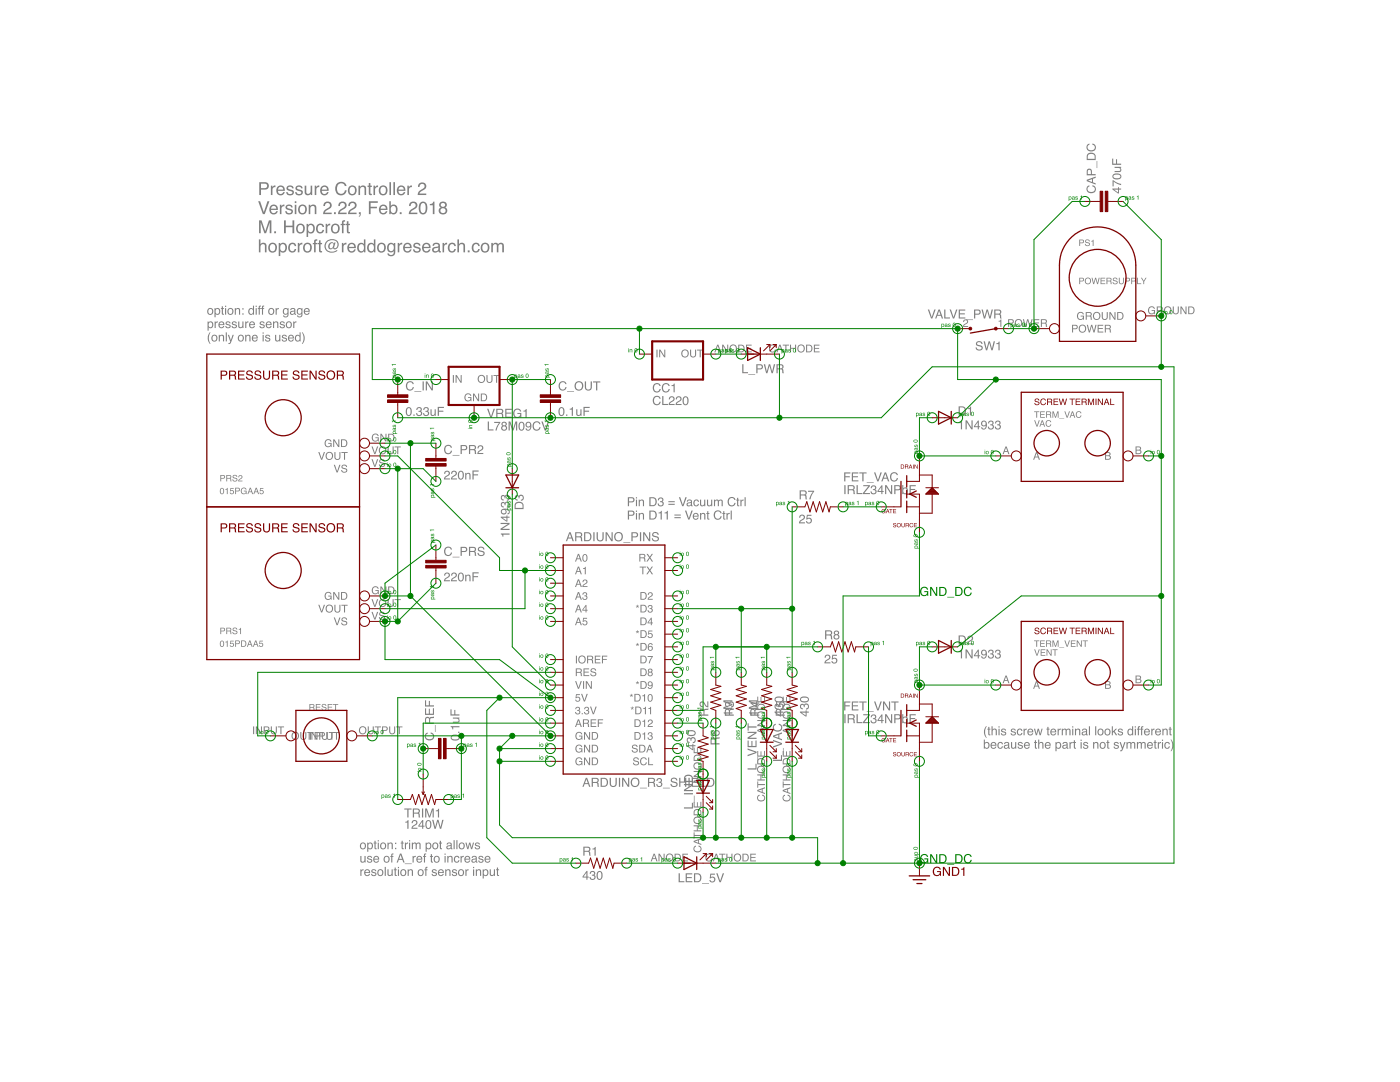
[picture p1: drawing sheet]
<svg xmlns="http://www.w3.org/2000/svg" width="279mm" height="216mm" viewBox="0 0 279 216" stroke-linecap="round" stroke-linejoin="round" font-family="sans-serif">
<g fill="#808080">
<path d="M199.3 64l.5-.3v1.5h-.2v-1h-.3z"/>
<path d="M192.4 63.8a.52 .52 0 0 1 .8 .3 .52 .52 0 0 1-.5 .6l-.3 .3h.8v.2h-1l.2-.4a.59 .59 0 0 0 .5-.8l-.3-.1-.2 .4h-.2z"/>
<path d="M125.3 99.2h.8a.52 .52 0 0 1 .5 .5 .52 .52 0 0 1-.5 .5h-.6v.8h-.2zM125.5 99.4v.6h.5a.31 .31 0 0 0 .4-.3 .31 .31 0 0 0-.4-.3zM126.9 99.7h.2v1.3h-.2zM126.9 99.2h.2v.3h-.2zM127.5 99.7h.2v.2a.46 .46 0 0 1 .5-.2 .46 .46 0 0 1 .3 .5v.8h-.2v-.8a.32 .32 0 0 0-.4-.3 .32 .32 0 0 0-.2 .4v.7h-.2zM129.8 99.4v1.4h.5a.7 .7 0 0 0 .5-.7 .7 .7 0 0 0-.5-.7zM129.6 99.2h.7a.91 .91 0 0 1 .8 .9 .91 .91 0 0 1-.8 .9h-.7zM131.5 99.4a.5 .5 0 0 1 .7-.1 .5 .5 0 0 1 0 .8 .58 .58 0 0 1-.2 1 .58 .58 0 0 1-.7-.6h.2a.35 .35 0 0 0 .5 .3 .35 .35 0 0 0 0-.6h-.3l.1-.2a.29 .29 0 0 0 .3-.2 .29 .29 0 0 0-.2-.3l-.3 .1-.1 .2h-.2zM133.4 100h1.3v.2h-1.3zM133.4 100.5h1.3v.2h-1.3zM135.5 99.2h.3l.5 1.5 .5-1.5h.3l-.7 1.8h-.3zM137.3 100.5l-.1 .2a.33 .33 0 0 0 .5 .1 .33 .33 0 0 0 .1-.4zM137.2 99.8l.6-.1 .3 .2v.9l.1 .2h-.2l-.1-.2a.44 .44 0 0 1-.8 .2 .44 .44 0 0 1 .3-.7l.5-.1a.3 .3 0 0 0-.3-.4 .3 .3 0 0 0-.3 .3h-.2zM138.5 99.9l.5-.2a.47 .47 0 0 1 .5 .4l-.3-.1a.46 .46 0 0 0-.7 .2 .46 .46 0 0 0 .4 .7l.4-.4h.2a.61 .61 0 0 1-.9 .4 .61 .61 0 0 1-.2-.9zM139.7 99.7h.2v1l.3 .1 .3-.2v-.9h.3v1.3h-.3v-.2a.45 .45 0 0 1-.5 .2 .45 .45 0 0 1-.3-.4zM141.1 99.7h.2v1l.3 .1 .3-.2v-.9h.2v1.3h-.2v-.2a.45 .45 0 0 1-.5 .2 .45 .45 0 0 1-.3-.4zM142.5 99.7h.2v.2a.43 .43 0 0 1 .7 0 .43 .43 0 0 1 .5-.2 .43 .43 0 0 1 .3 .4v.9h-.2v-1l-.2-.1-.3 .2v.9h-.2l-.1-1-.3-.1-.2 .2v.9h-.2zM145.4 99.4a.78 .78 0 0 1 .8-.2 .78 .78 0 0 1 .6 .6h-.3a.61 .61 0 0 0-.8-.3 .61 .61 0 0 0-.2 .8 .55 .55 0 0 0 .5 .5 .55 .55 0 0 0 .6-.5h.2a.83 .83 0 0 1-1.1 .7 .83 .83 0 0 1-.5-1.2zM147.1 99.3h.2v.4h.2v.2h-.2v.8l.2 .1v.2h-.3l-.1-.1v-1h-.2v-.2h.2zM147.8 99.7h.2v.2l.4-.2v.2l-.4 .2v.9h-.2zM148.6 99.2h.2v1.8h-.2z"/>
<path d="M125.3 101.9h.8a.52 .52 0 0 1 .5 .5 .52 .52 0 0 1-.5 .5h-.6v.8h-.2zM125.5 102.1v.6h.5a.31 .31 0 0 0 .4-.3 .31 .31 0 0 0-.4-.3zM126.9 102.4h.2v1.3h-.2zM126.9 101.9h.2v.2h-.2zM127.5 102.4h.2v.2a.46 .46 0 0 1 .5-.2 .46 .46 0 0 1 .3 .4v.9h-.2v-.9a.32 .32 0 0 0-.4-.2 .32 .32 0 0 0-.2 .4v.7h-.2zM129.8 102.1v1.4h.5a.7 .7 0 0 0 .5-.7 .7 .7 0 0 0-.5-.7zM129.6 101.9h.7a.91 .91 0 0 1 .8 .9 .91 .91 0 0 1-.8 .9h-.7zM131.4 102.3l.7-.4v1.8h-.3v-1.3h-.4zM132.6 102.3l.7-.4v1.8h-.3v-1.3h-.4zM134.6 102.7h1.3v.2h-1.3zM134.6 103.2h1.3v.2h-1.3zM136.7 101.9h.3l.5 1.5 .5-1.5h.3l-.7 1.8h-.3zM138.4 102.5a.6 .6 0 0 1 .7-.1 .6 .6 0 0 1 .3 .7h-.9a.37 .37 0 0 0 .3 .4 .37 .37 0 0 0 .4-.2h.2a.64 .64 0 0 1-.9 .3 .64 .64 0 0 1-.2-.9zM138.6 102.6l-.1 .3h.7l-.2-.3zM139.7 102.4h.2v.2a.46 .46 0 0 1 .6-.2 .46 .46 0 0 1 .3 .4v.9h-.2v-.9a.32 .32 0 0 0-.4-.2 .32 .32 0 0 0-.3 .4v.7h-.2zM141.1 102h.3v.4h.2v.1h-.2v.9l.2 .1v.2h-.3l-.1-.2-.1-1h-.1v-.1h.1zM142.6 102.1a.78 .78 0 0 1 .8-.3 .78 .78 0 0 1 .6 .6h-.2a.61 .61 0 0 0-.9-.3 .61 .61 0 0 0-.2 .9 .55 .55 0 0 0 .5 .5 .55 .55 0 0 0 .6-.5h.2a.83 .83 0 0 1-1.1 .7 .83 .83 0 0 1-.4-1.2zM144.3 102h.3v.4h.2v.1h-.2v.9l.2 .1v.2h-.3l-.2-.2v-1h-.1v-.1h.1zM145 102.4h.2v.2l.4-.3v.3l-.4 .2v.9h-.2zM145.8 101.9h.2v1.8h-.2z"/>
<path d="M196.8 144.9h.1a2.18 2.18 0 0 0 0 2.3 1.61 1.61 0 0 1-.1-2.3zM197.2 145h.3v.4h.2v.2h-.2v.8l.2 .1v.2h-.3l-.2-.1v-1h-.1v-.2h.1zM197.9 144.9h.2v.7a.46 .46 0 0 1 .5-.2 .46 .46 0 0 1 .3 .5v.8h-.2v-.9l-.2-.2-.4 .2v.9h-.2zM199.3 145.4h.2v1.3h-.2zM199.3 144.9h.2v.3h-.2zM199.9 145.5h.7l.2 .3h-.2a.28 .28 0 0 0-.3-.2 .28 .28 0 0 0-.3 .2l.1 .1a.55 .55 0 0 1 .6 .7l-.7 .1-.3-.4h.3a.32 .32 0 0 0 .3 .3 .32 .32 0 0 0 .3-.3l-.1-.1a.54 .54 0 0 1-.5-.2 .54 .54 0 0 1-.1-.5zM201.9 145.5h.6l.2 .3h-.2a.28 .28 0 0 0-.3-.2 .28 .28 0 0 0-.2 .2v.1a.55 .55 0 0 1 .6 .7l-.7 .1-.2-.4h.2a.32 .32 0 0 0 .3 .3 .32 .32 0 0 0 .3-.3v-.1a.54 .54 0 0 1-.6-.2 .54 .54 0 0 1 0-.5zM203.1 145.6l.4-.2a.47 .47 0 0 1 .5 .4l-.2-.1a.46 .46 0 0 0-.7 .3 .46 .46 0 0 0 .4 .6l.3-.3h.2a.61 .61 0 0 1-.8 .4 .61 .61 0 0 1-.2-1zM204.3 145.4h.2v.2l.4-.2v.2l-.4 .2v.9h-.2zM205.2 145.6a.6 .6 0 0 1 .7-.1 .6 .6 0 0 1 .3 .6h-.9a.37 .37 0 0 0 .2 .5 .37 .37 0 0 0 .5-.3h.2a.64 .64 0 0 1-.9 .4 .64 .64 0 0 1-.2-1zM205.4 145.7l-.1 .3h.7l-.2-.4zM206.3 145.4h.3l.2 1 .3-1h.2l.3 1 .3-1h.2l-.4 1.3h-.2l-.3-1-.3 1h-.2zM209 145h.2v.4h.3v.2h-.3v.8l.3 .1v.2h-.3l-.2-.1v-1h-.2v-.2h.2zM209.8 145.6a.6 .6 0 0 1 .7-.1 .6 .6 0 0 1 .3 .6h-1a.37 .37 0 0 0 .3 .5 .37 .37 0 0 0 .5-.3h.2a.64 .64 0 0 1-.9 .4 .64 .64 0 0 1-.2-1zM210 145.7l-.2 .3h.8l-.2-.4zM211.1 145.4h.2v.2l.4-.2v.2l-.4 .2v.9h-.2zM211.9 145.4h.2v.2a.43 .43 0 0 1 .7 0 .43 .43 0 0 1 .6-.2 .43 .43 0 0 1 .3 .4v.9h-.3v-1l-.2-.1-.3 .2v.9h-.2l-.1-1-.3-.1-.2 .2v.9h-.2zM214 145.4h.2v1.3h-.2zM214 144.9h.2v.3h-.2zM214.5 145.4h.2v.2a.46 .46 0 0 1 .6-.2 .46 .46 0 0 1 .3 .5v.8h-.2v-.8a.32 .32 0 0 0-.4-.3 .32 .32 0 0 0-.3 .4v.7h-.2zM216.1 146.3v.1a.33 .33 0 0 0 .4 .1 .33 .33 0 0 0 .2-.4zM216.1 145.5l.5-.1 .3 .2 .1 .9 .1 .2h-.3l-.1-.2a.44 .44 0 0 1-.7 .2 .44 .44 0 0 1 .3-.7l.4-.1a.3 .3 0 0 0-.2-.4 .3 .3 0 0 0-.4 .3h-.2zM217.3 144.9h.2v1.8h-.2zM218.6 144.9h.2v1.8h-.2zM219.3 145.7a.43 .43 0 0 0 0 .7 .43 .43 0 0 0 .7-.2v-.3a.36 .36 0 0 0-.3-.3 .36 .36 0 0 0-.4 .1zM219 146a.67 .67 0 0 1 1.3 0 .67 .67 0 0 1-1.3 0zM220.7 145.7a.43 .43 0 0 0 0 .7 .43 .43 0 0 0 .7-.2v-.3a.36 .36 0 0 0-.3-.3 .36 .36 0 0 0-.4 .1zM220.3 146a.7 .7 0 0 1 1.4 0 .7 .7 0 0 1-1.4 0zM221.9 144.9h.2v1.1l.6-.6h.2l-.5 .5 .6 .8h-.3l-.4-.6-.2 .1v.5h-.2zM223.2 145.5h.7l.2 .3h-.2a.28 .28 0 0 0-.3-.2 .28 .28 0 0 0-.3 .2l.1 .1a.55 .55 0 0 1 .6 .7l-.7 .1-.2-.4h.2a.32 .32 0 0 0 .3 .3 .32 .32 0 0 0 .3-.3l-.1-.1a.54 .54 0 0 1-.5-.2 .54 .54 0 0 1-.1-.5zM225.3 145.7a.45 .45 0 0 0-.1 .6 .45 .45 0 0 0 .6 .1 .45 .45 0 0 0 .2-.6 .45 .45 0 0 0-.7-.1zM225.2 145.5l.5-.1 .2 .2v-.7h.2v1.8h-.2v-.2a.6 .6 0 0 1-.8 .1 .6 .6 0 0 1 0-.9zM226.5 145.4h.2v1.3h-.2zM226.5 144.9h.2v.3h-.2zM227.1 145l.4-.1v.2l-.2 .1 .2 .4h-.2v1.1h-.2v-1.1h-.2v-.2h.2zM227.8 145l.4-.1v.2l-.2 .1 .2 .4h-.3v1.1h-.2v-1.1h-.2v-.2h.2zM228.5 145.6a.6 .6 0 0 1 .7-.1 .6 .6 0 0 1 .3 .6h-1a.37 .37 0 0 0 .3 .5 .37 .37 0 0 0 .5-.3h.2a.64 .64 0 0 1-.9 .4 .64 .64 0 0 1-.2-1zM228.6 145.7l-.1 .3h.8l-.2-.4zM229.8 145.4h.2v.2l.4-.2v.2l-.4 .2v.9h-.2zM230.7 145.6a.6 .6 0 0 1 .7-.1 .6 .6 0 0 1 .3 .6h-.9a.37 .37 0 0 0 .2 .5 .37 .37 0 0 0 .5-.3h.2a.64 .64 0 0 1-.9 .4 .64 .64 0 0 1-.2-1zM230.9 145.7l-.1 .3h.7l-.2-.4zM232 145.4h.2v.2a.46 .46 0 0 1 .5-.2 .46 .46 0 0 1 .3 .5v.8h-.2v-.8a.32 .32 0 0 0-.4-.3 .32 .32 0 0 0-.2 .4v.7h-.2zM233.4 145h.2v.4h.2v.2h-.2v.8l.2 .1v.2h-.3l-.1-.1v-1h-.2v-.2h.2z"/>
<path d="M196.3 147.6h.3v.6a.6 .6 0 0 1 .8 0 .6 .6 0 0 1 0 .9 .5 .5 0 0 1-.4 .3 .5 .5 0 0 1-.5-.2v.2h-.2zM196.7 148.3a.45 .45 0 0 0-.1 .7 .45 .45 0 0 0 .6 .1 .45 .45 0 0 0 .1-.6 .45 .45 0 0 0-.6-.2zM197.8 148.2a.6 .6 0 0 1 .8-.1 .6 .6 0 0 1 .3 .7h-1a.37 .37 0 0 0 .3 .4 .37 .37 0 0 0 .4-.2h.2a.64 .64 0 0 1-.9 .4 .64 .64 0 0 1-.2-1zM198 148.3l-.1 .3h.7l-.1-.3zM199.2 148.2l.4-.2a.47 .47 0 0 1 .6 .5l-.3-.1a.46 .46 0 0 0-.7 .2 .46 .46 0 0 0 .4 .6l.3-.3h.3a.61 .61 0 0 1-.9 .4 .61 .61 0 0 1-.2-.9zM200.6 148.9l-.1 .1a.33 .33 0 0 0 .5 .2 .33 .33 0 0 0 .1-.5zM200.5 148.1h.6l.3 .1v1l.2 .2h-.3l-.1-.2a.44 .44 0 0 1-.7 .1 .44 .44 0 0 1 .2-.7l.5-.1a.3 .3 0 0 0-.3-.3 .3 .3 0 0 0-.3 .3h-.2zM201.8 148.1h.2v.9l.2 .2 .4-.2v-.9h.2v1.3h-.2v-.2a.45 .45 0 0 1-.5 .2 .45 .45 0 0 1-.3-.4zM203.2 148.2l.7-.1 .2 .4h-.2a.28 .28 0 0 0-.3-.3 .28 .28 0 0 0-.2 .3 .55 .55 0 0 1 .6 .8l-.7 .1-.2-.4h.2a.32 .32 0 0 0 .3 .2 .32 .32 0 0 0 .3-.2v-.1a.54 .54 0 0 1-.6-.2 .54 .54 0 0 1-.1-.5zM204.5 148.2a.6 .6 0 0 1 .7-.1 .6 .6 0 0 1 .3 .7h-.9a.37 .37 0 0 0 .2 .4 .37 .37 0 0 0 .5-.2h.2a.64 .64 0 0 1-.9 .4 .64 .64 0 0 1-.2-1zM204.7 148.3l-.1 .3h.7l-.2-.3zM206.5 147.7h.3v.4h.2v.2h-.2v.8l.2 .1v.2h-.3l-.2-.2v-.9h-.1v-.2h.1zM207.2 147.6h.2v.7a.46 .46 0 0 1 .5-.2 .46 .46 0 0 1 .3 .4v.9h-.2v-1l-.2-.2-.4 .3v.9h-.2zM208.7 148.2a.6 .6 0 0 1 .7-.1 .6 .6 0 0 1 .3 .7h-1a.37 .37 0 0 0 .3 .4 .37 .37 0 0 0 .5-.2h.2a.64 .64 0 0 1-.9 .4 .64 .64 0 0 1-.2-1zM208.9 148.3l-.2 .3h.8l-.2-.3zM211 148.3a.46 .46 0 0 0-.1 .6 .46 .46 0 0 0 .6 .2v-.6l-.1-.2zM210.6 148.1h.3v.2a.65 .65 0 0 1 1 .3 .65 .65 0 0 1-.8 .8l-.2-.2v.7h-.3zM212.2 148.9v.1a.33 .33 0 0 0 .5 .2 .33 .33 0 0 0 .1-.5zM212.2 148.1h.6l.2 .1 .1 1 .1 .2h-.2l-.1-.2a.44 .44 0 0 1-.8 .1 .44 .44 0 0 1 .3-.7l.4-.1a.3 .3 0 0 0-.2-.3 .3 .3 0 0 0-.3 .3h-.2zM213.4 148.1h.2v.2l.5-.2v.2l-.4 .2v.9h-.3zM214.3 147.7h.2v.4h.2v.2h-.2v.8l.2 .1v.2h-.3l-.1-.2v-.9h-.2v-.2h.2zM215.7 148.1h.2v1.3h-.2zM215.7 147.6h.2v.2h-.2zM216.3 148.2l.7-.1 .2 .4h-.2a.28 .28 0 0 0-.3-.3 .28 .28 0 0 0-.3 .3h.1a.55 .55 0 0 1 .6 .8l-.7 .1-.3-.4h.2a.32 .32 0 0 0 .4 .2 .32 .32 0 0 0 .3-.2l-.1-.1a.54 .54 0 0 1-.5-.2 .54 .54 0 0 1-.1-.5zM218.2 148.1h.2v.2a.46 .46 0 0 1 .5-.2 .46 .46 0 0 1 .3 .4v.9h-.2v-.8a.32 .32 0 0 0-.4-.3 .32 .32 0 0 0-.2 .4v.7h-.2zM219.8 148.4a.43 .43 0 0 0-.1 .7 .43 .43 0 0 0 .7-.2v-.4a.36 .36 0 0 0-.2-.3 .36 .36 0 0 0-.4 .2zM219.4 148.7a.67 .67 0 0 1 1.3 0 .67 .67 0 0 1-1.3 0zM221 147.7h.2v.4h.2v.2h-.2v.8l.2 .1v.2h-.3l-.1-.2v-.9h-.2v-.2h.2zM222.4 148.2l.7-.1 .2 .4h-.2a.28 .28 0 0 0-.3-.3 .28 .28 0 0 0-.3 .3h.1a.55 .55 0 0 1 .6 .8l-.7 .1-.3-.4h.2a.32 .32 0 0 0 .4 .2 .32 .32 0 0 0 .3-.2l-.1-.1a.54 .54 0 0 1-.5-.2 .54 .54 0 0 1-.1-.5zM223.4 148.1h.3l.3 1 .4-1h.2l-.2 .5a1.81 1.81 0 0 1-.7 1.3h-.2v-.2h.3l.1-.3zM224.8 148.1h.2v.2a.43 .43 0 0 1 .8 0 .43 .43 0 0 1 .5-.2 .43 .43 0 0 1 .3 .4v.9h-.3v-1l-.2-.2-.3 .2v1h-.2l-.1-1.1h-.3l-.1 .2-.1 .9h-.2zM226.9 148.1h.2v.2a.43 .43 0 0 1 .7 0 .43 .43 0 0 1 .6-.2 .43 .43 0 0 1 .3 .4v.9h-.3v-1l-.2-.2-.3 .2v1h-.2l-.1-1.1h-.3l-.2 .2v.9h-.2zM229.1 148.2a.6 .6 0 0 1 .7-.1 .6 .6 0 0 1 .3 .7h-1a.37 .37 0 0 0 .3 .4 .37 .37 0 0 0 .5-.2h.2a.64 .64 0 0 1-.9 .4 .64 .64 0 0 1-.2-1zM229.3 148.3l-.2 .3h.8l-.2-.3zM230.4 147.7h.2v.4h.2v.2h-.2v.8l.2 .1v.2h-.3l-.1-.2v-.9h-.2v-.2h.2zM231.1 148.1h.2v.2l.4-.2v.2l-.4 .2v.9h-.2zM231.9 148.1h.2v1.3h-.2zM231.9 147.6h.2v.2h-.2zM232.5 148.2l.4-.2a.47 .47 0 0 1 .6 .5l-.3-.1a.46 .46 0 0 0-.7 .2 .46 .46 0 0 0 .4 .6l.4-.3h.2a.61 .61 0 0 1-.9 .4 .61 .61 0 0 1-.2-.9zM233.6 147.6a1.48 1.48 0 0 1 0 2.3 2.18 2.18 0 0 0 0-2.3z"/>
<path d="M51.7 36.4h1.2a.74 .74 0 0 1 .8 .7 .74 .74 0 0 1-.8 .7h-.8v1.1h-.4zM52.1 36.6v.9h.7a.45 .45 0 0 0 .5-.4 .45 .45 0 0 0-.5-.5zM54.1 37h.3v.4l.3-.4h.3v.3a.5 .5 0 0 0-.6 .5v1.1h-.3zM55.4 37.3a.86 .86 0 0 1 1-.2 .86 .86 0 0 1 .4 1h-1.3a.53 .53 0 0 0 .4 .6 .53 .53 0 0 0 .6-.4h.3a.91 .91 0 0 1-1.3 .6 .91 .91 0 0 1-.3-1.4zM55.6 37.4l-.1 .4h1l-.1-.3-.2-.2zM57.4 37.2a.75 .75 0 0 1 1.2 .4h-.3a.4 .4 0 0 0-.4-.3 .4 .4 0 0 0-.4 .3l.2 .2a.8 .8 0 0 1 .9 .7 .81 .81 0 0 1-.8 .5 .81 .81 0 0 1-.7-.7h.3a.45 .45 0 0 0 .5 .4 .45 .45 0 0 0 .4-.4l-.1-.1a.94 .94 0 0 1-1-.8zM59.1 37.2a.75 .75 0 0 1 1.3 .4h-.3a.4 .4 0 0 0-.4-.3 .4 .4 0 0 0-.4 .3l.2 .2a.8 .8 0 0 1 .9 .7 .81 .81 0 0 1-.8 .5 .81 .81 0 0 1-.7-.7h.3a.45 .45 0 0 0 .5 .4 .45 .45 0 0 0 .4-.4l-.1-.1a.94 .94 0 0 1-1-.8zM60.8 37h.3v1.3a.43 .43 0 0 0 .5 .4 .43 .43 0 0 0 .4-.5v-1.2h.3v1.9h-.3v-.3a.65 .65 0 0 1-.7 .3 .65 .65 0 0 1-.5-.6zM62.8 37h.3v.4l.3-.4h.3v.3a.5 .5 0 0 0-.6 .5v1.1h-.3zM64.1 37.3a.86 .86 0 0 1 1.1-.2 .86 .86 0 0 1 .4 1h-1.4a.53 .53 0 0 0 .4 .6 .53 .53 0 0 0 .7-.4h.3a.91 .91 0 0 1-1.3 .6 .91 .91 0 0 1-.3-1.4zM64.4 37.4l-.2 .4h1.1l-.1-.3-.3-.2zM67.2 36.7a1.11 1.11 0 0 1 1.1-.4 1.11 1.11 0 0 1 .9 .8h-.4a.83 .83 0 0 0-1-.5 .83 .83 0 0 0-.5 1.1 .81 .81 0 0 0 .6 1 .81 .81 0 0 0 .9-.7h.4a1.18 1.18 0 0 1-1.5 .9 1.18 1.18 0 0 1-.8-1.6zM70 37.4a.7 .7 0 0 0-.3 .9 .7 .7 0 0 0 .9 .3 .71 .71 0 0 0 .2-.9 .71 .71 0 0 0-.8-.3zM69.3 37.9a.95 .95 0 0 1 1.9 0 .95 .95 0 0 1-1.9 0zM71.5 37h.3v.3a.66 .66 0 0 1 .8-.3 .66 .66 0 0 1 .5 .7v1.2h-.3v-1.2a.46 .46 0 0 0-.6-.4 .46 .46 0 0 0-.3 .6v1h-.4zM73.6 36.5h.3v.5h.3v.3h-.3v1.2l.3 .2v.2a.45 .45 0 0 1-.6-.4v-1.2h-.3v-.3h.3zM74.5 37h.3v.4l.4-.4h.2v.3a.5 .5 0 0 0-.5 .5v1.1h-.4zM76.2 37.4a.7 .7 0 0 0-.3 .9 .7 .7 0 0 0 .9 .3 .71 .71 0 0 0 .2-.9 .71 .71 0 0 0-.8-.3zM75.5 37.9a.95 .95 0 0 1 1.9 0 .95 .95 0 0 1-1.9 0zM77.7 36.4h.3v2.5h-.3zM78.5 36.4h.3v2.5h-.3zM79.4 37.3a.86 .86 0 0 1 1.1-.2 .86 .86 0 0 1 .4 1h-1.4a.53 .53 0 0 0 .4 .6 .53 .53 0 0 0 .7-.4h.3a.91 .91 0 0 1-1.3 .6 .91 .91 0 0 1-.3-1.4zM79.7 37.4l-.2 .4h1.1l-.1-.3-.3-.2zM81.3 37h.3v.4l.3-.4h.3v.3a.5 .5 0 0 0-.6 .5v1.1h-.3zM83.7 36.6a.82 .82 0 0 1 1.3 .2 .82 .82 0 0 1-.6 1.2l-.5 .3-.2 .3h1.4v.3h-1.7a1.41 1.41 0 0 1 1.1-1.3 .5 .5 0 0 0 .2-.6 .5 .5 0 0 0-.7-.3 .5 .5 0 0 0-.3 .6h-.3z"/>
<path d="M51.5 40.2h.4l.7 2.1 .8-2.1h.4l-1 2.5h-.3zM54 41.1a.86 .86 0 0 1 1-.2 .86 .86 0 0 1 .5 1h-1.4a.53 .53 0 0 0 .4 .6 .53 .53 0 0 0 .6-.4h.3a.91 .91 0 0 1-1.3 .6 .91 .91 0 0 1-.2-1.4zM54.3 41.2l-.2 .4h1l-.1-.3-.2-.2zM55.9 40.9h.3v.3l.3-.4h.3v.4a.5 .5 0 0 0-.6 .5v1h-.3zM57.2 41a.75 .75 0 0 1 1.2 .4h-.3a.4 .4 0 0 0-.4-.3 .4 .4 0 0 0-.4 .3l.2 .2a.8 .8 0 0 1 .9 .7 .81 .81 0 0 1-.8 .5 .81 .81 0 0 1-.7-.7h.3a.45 .45 0 0 0 .5 .4 .45 .45 0 0 0 .4-.4l-.1-.1a.94 .94 0 0 1-1-.8zM58.8 40.9h.3v1.8h-.3zM58.8 40.2h.3v.3h-.3zM60.1 41.2a.7 .7 0 0 0-.3 .9 .7 .7 0 0 0 .9 .3 .71 .71 0 0 0 .2-.9 .71 .71 0 0 0-.8-.3zM59.4 41.8a.95 .95 0 0 1 1.9 0 .95 .95 0 0 1-1.9 0zM61.6 40.9h.3v.2a.66 .66 0 0 1 .8-.3 .66 .66 0 0 1 .4 .7v1.2h-.3v-1.2a.46 .46 0 0 0-.5-.4 .46 .46 0 0 0-.4 .6v1h-.3zM64.8 40.4a.82 .82 0 0 1 1.3 .2 .82 .82 0 0 1-.5 1.2l-.6 .3-.2 .3h1.4v.3h-1.7a1.41 1.41 0 0 1 1.1-1.3 .5 .5 0 0 0 .2-.6 .5 .5 0 0 0-.6-.3 .5 .5 0 0 0-.3 .6h-.4zM66.7 42.3h.3v.4h-.3zM67.8 40.4a.82 .82 0 0 1 1.3 .2 .82 .82 0 0 1-.6 1.2l-.5 .3-.2 .3h1.4v.3h-1.7a1.41 1.41 0 0 1 1.1-1.3 .5 .5 0 0 0 .2-.6 .5 .5 0 0 0-.7-.3 .5 .5 0 0 0-.3 .6h-.3zM69.8 40.4a.82 .82 0 0 1 1.3 .2 .82 .82 0 0 1-.6 1.2l-.5 .3-.2 .3h1.4v.3h-1.8a1.41 1.41 0 0 1 1.2-1.3 .5 .5 0 0 0 .2-.6 .5 .5 0 0 0-.7-.3 .5 .5 0 0 0-.3 .6h-.3zM71.6 42.3h.4l-.1 .8-.3 .2 .2-.5-.2-.1zM73.6 40.2h1.8v.3h-1.4v.8h1.2v.3h-1.2v1.1h-.4zM75.9 41.1a.86 .86 0 0 1 1-.2 .86 .86 0 0 1 .4 1h-1.3a.53 .53 0 0 0 .4 .6 .53 .53 0 0 0 .6-.4h.3a.91 .91 0 0 1-1.3 .6 .91 .91 0 0 1-.3-1.4zM76.1 41.2l-.1 .4h1l-.1-.3-.2-.2zM77.7 40.2h.3v.9a.82 .82 0 0 1 1.1-.1 .82 .82 0 0 1 .2 1 .74 .74 0 0 1-.5 .7 .74 .74 0 0 1-.8-.2v.2h-.3zM78.1 41.2a.65 .65 0 0 0-.1 .9 .65 .65 0 0 0 .9 .2 .65 .65 0 0 0 .1-.9 .65 .65 0 0 0-.9-.2zM79.8 42.3h.3v.4h-.3zM81.9 40.4a.82 .82 0 0 1 1.3 .2 .82 .82 0 0 1-.5 1.2l-.6 .3-.2 .3h1.4v.3h-1.7a1.41 1.41 0 0 1 1.1-1.3 .5 .5 0 0 0 .2-.6 .5 .5 0 0 0-.6-.3 .5 .5 0 0 0-.3 .6h-.4zM84 40.4a.92 .92 0 0 1 1 .1 .92 .92 0 0 1 .3 1 .94 .94 0 0 1-.3 1 .94 .94 0 0 1-1.1 .1 1.87 1.87 0 0 1 .1-2.2zM84.1 40.6a1.67 1.67 0 0 0 .1 1.9h.4a1.5 1.5 0 0 0 0-2zM85.8 40.7l.5-.1 .2-.4h.2v2.5h-.3v-1.7h-.6zM88 40.9a.42 .42 0 0 0 .8 0 .42 .42 0 0 0-.8 0zM87.9 42a.51 .51 0 0 0 1 0 .51 .51 0 0 0-1 0zM87.8 40.4a.71 .71 0 0 1 1.1-.1 .71 .71 0 0 1 0 1.1 .78 .78 0 0 1 .1 1.1 .78 .78 0 0 1-1.2 .1 .78 .78 0 0 1 .2-1.2l-.4-.5z"/>
<path d="M51.7 44h.5l.7 2.1 .8-2.1h.5v2.5h-.4v-2.1l-.7 2.1h-.3l-.8-2.1v2.1h-.3zM54.7 46.2h.4v.3h-.4zM56.7 44h.3v1h1.4v-1h.3v2.5h-.3v-1.2h-1.4v1.2h-.3zM59.6 45a.7 .7 0 0 0-.2 .9 .7 .7 0 0 0 .9 .3 .71 .71 0 0 0 .2-.9 .71 .71 0 0 0-.9-.3zM59 45.6a.95 .95 0 0 1 1.9 0 .95 .95 0 0 1-1.9 0zM61.7 45a.72 .72 0 0 0-.2 .9 .72 .72 0 0 0 .7 .4 .73 .73 0 0 0 .3-.8 .73 .73 0 0 0-.7-.6zM61.2 44.7h.3v.2a.76 .76 0 0 1 .9-.2 .76 .76 0 0 1 .4 .9 .78 .78 0 0 1-.3 .9 .78 .78 0 0 1-1-.2v1h-.3zM63.3 44.9a.77 .77 0 0 1 .8-.3 .77 .77 0 0 1 .6 .7h-.3a.52 .52 0 0 0-.7-.4 .52 .52 0 0 0-.3 .8 .5 .5 0 0 0 .4 .6 .5 .5 0 0 0 .6-.4h.3a.84 .84 0 0 1-1.1 .6 .84 .84 0 0 1-.5-1.2zM65 44.7h.3v.3l.3-.3 .3-.1v.4a.5 .5 0 0 0-.6 .5v1h-.3zM66.6 45a.7 .7 0 0 0-.2 .9 .7 .7 0 0 0 .8 .3 .71 .71 0 0 0 .2-.9 .71 .71 0 0 0-.8-.3zM65.9 45.6a1 1 0 0 1 2 0 1 1 0 0 1-2 0zM68.3 44.1l.6-.2v.3h-.3v.2v.3h.3v.2h-.3v1.6h-.4v-1.6h-.2v-.2h.2zM69.2 44.1h.3v.6h.3v.2h-.3v1.2l.3 .2v.2a.45 .45 0 0 1-.6-.3v-1.3h-.2v-.2h.2z"/>
<path d="M51.7 47.8h.3v.9a.65 .65 0 0 1 .8-.3 .65 .65 0 0 1 .4 .7v1.2h-.3v-1.1a.46 .46 0 0 0-.6-.5 .46 .46 0 0 0-.3 .7v.9h-.3zM54.1 48.8a.7 .7 0 0 0-.3 .9 .7 .7 0 0 0 .9 .3 .71 .71 0 0 0 .2-.8 .71 .71 0 0 0-.8-.4zM53.4 49.4a.95 .95 0 0 1 1.9 0 .95 .95 0 0 1-1.9 0zM56.1 48.9a.72 .72 0 0 0-.2 .8 .72 .72 0 0 0 .7 .4 .73 .73 0 0 0 .4-.8 .73 .73 0 0 0-.8-.6zM55.6 48.5h.3v.2a.76 .76 0 0 1 1-.2 .76 .76 0 0 1 .4 .9 .78 .78 0 0 1-.4 .9 .78 .78 0 0 1-1-.2v1h-.3zM57.7 48.7a.77 .77 0 0 1 .9-.3 .77 .77 0 0 1 .5 .7h-.3a.52 .52 0 0 0-.7-.3 .52 .52 0 0 0-.3 .7 .5 .5 0 0 0 .4 .6 .5 .5 0 0 0 .6-.4h.3a.84 .84 0 0 1-1.1 .7 .84 .84 0 0 1-.5-1.2zM59.4 48.5h.3v.3l.4-.3 .2-.1v.4a.5 .5 0 0 0-.6 .5v1h-.3zM61 48.8a.7 .7 0 0 0-.2 .9 .7 .7 0 0 0 .9 .3 .71 .71 0 0 0 .2-.8 .71 .71 0 0 0-.9-.4zM60.4 49.4a.95 .95 0 0 1 1.9 0 .95 .95 0 0 1-1.9 0zM62.8 47.9l.5-.1v.2l-.2 .1-.1 .1v.3h.3v.2h-.3v1.6h-.3v-1.6h-.3v-.2h.3zM63.7 48h.3v.5h.3v.2h-.3v1.3l.3 .1v.2a.45 .45 0 0 1-.6-.3v-1.3h-.3v-.2h.3zM66 48.6a.48 .48 0 0 0-.2 .5 .48 .48 0 0 0 .4 .4 .59 .59 0 0 0 .1-1zM65.1 48.2a1.36 1.36 0 0 1 1.6-.5 1.36 1.36 0 0 1 .9 1.3 .6 .6 0 0 1-.4 .7 .6 .6 0 0 1-.7-.2v-.1a.56 .56 0 0 1-.8 .3 .56 .56 0 0 1-.1-.9 .53 .53 0 0 1 .5-.5 .53 .53 0 0 1 .5 .4l.1-.3h.3l-.3 1.1a.43 .43 0 0 0 .5-.1 .43 .43 0 0 0 .1-.4 1.12 1.12 0 0 0-.7-1.1 1.12 1.12 0 0 0-1.3 .4 1.25 1.25 0 0 0 .2 1.7 1.25 1.25 0 0 0 1.7-.1l.2 .1a1.45 1.45 0 0 1-2.1 .2 1.45 1.45 0 0 1-.2-2zM68.2 48.5h.3v.3l.4-.3 .2-.1v.4a.5 .5 0 0 0-.6 .5v1h-.3zM69.6 48.7a.86 .86 0 0 1 1-.2 .86 .86 0 0 1 .4 1h-1.4a.53 .53 0 0 0 .4 .6 .53 .53 0 0 0 .7-.3h.3a.91 .91 0 0 1-1.3 .5 .91 .91 0 0 1-.3-1.4zM69.8 48.9l-.1 .4h1l-.1-.4-.2-.2zM71.7 48.9a.7 .7 0 0 0-.1 .8 .7 .7 0 0 0 .7 .4 .74 .74 0 0 0 .4-.8 .74 .74 0 0 0-.7-.6zM71.6 48.6l.7-.1 .3 .2v-.9h.3v2.5h-.3v-.2a.81 .81 0 0 1-1 .2 .81 .81 0 0 1-.3-1.1zM73.7 48.9a.7 .7 0 0 0-.1 .8 .7 .7 0 0 0 .7 .4 .74 .74 0 0 0 .3-.8 .74 .74 0 0 0-.6-.6zM73.6 48.6l.7-.1 .3 .2v-.9h.3v2.5h-.3v-.2a.81 .81 0 0 1-1.1 .2 .81 .81 0 0 1-.2-1.1zM75.8 48.8a.7 .7 0 0 0-.2 .9 .7 .7 0 0 0 .9 .3 .71 .71 0 0 0 .2-.8 .71 .71 0 0 0-.9-.4zM75.2 49.4a.95 .95 0 0 1 1.9 0 .95 .95 0 0 1-1.9 0zM77.5 48.7l.5-.3 .6 .3v-.2h.3v1.7a.82 .82 0 0 1-.6 .9 .82 .82 0 0 1-1-.5h.3a.54 .54 0 0 0 .8 .2 .54 .54 0 0 0 .2-.7 .81 .81 0 0 1-1.1 .1 .81 .81 0 0 1-.2-1zM77.7 48.9a.71 .71 0 0 0-.1 .7 .71 .71 0 0 0 .6 .5 .7 .7 0 0 0 .4-.8 .7 .7 0 0 0-.7-.5zM79.4 48.5h.3v.3l.3-.3 .3-.1v.4a.5 .5 0 0 0-.6 .5v1h-.3zM80.7 48.7a.86 .86 0 0 1 1-.2 .86 .86 0 0 1 .5 1h-1.4a.53 .53 0 0 0 .4 .6 .53 .53 0 0 0 .6-.3h.3a.91 .91 0 0 1-1.3 .5 .91 .91 0 0 1-.2-1.4zM80.9 48.9l-.1 .4h1l-.1-.4-.2-.2zM82.7 48.6a.75 .75 0 0 1 1.2 .4h-.3a.4 .4 0 0 0-.4-.3 .4 .4 0 0 0-.4 .4l.2 .1a.8 .8 0 0 1 .9 .8 .81 .81 0 0 1-.8 .4 .81 .81 0 0 1-.7-.6h.3a.45 .45 0 0 0 .5 .4 .45 .45 0 0 0 .4-.5 .94 .94 0 0 1-1.1-.8zM84.5 48.7a.86 .86 0 0 1 1-.2 .86 .86 0 0 1 .4 1h-1.3a.53 .53 0 0 0 .4 .6 .53 .53 0 0 0 .6-.3h.3a.91 .91 0 0 1-1.3 .5 .91 .91 0 0 1-.3-1.4zM84.7 48.9l-.1 .4h1l-.1-.4-.2-.2zM86.6 49.7a.45 .45 0 0 0 .6 .4 .45 .45 0 0 0 .2-.7zM86.4 48.7a.81 .81 0 0 1 1.4 .2v1.2h.2v.3h-.4l-.1-.3a.64 .64 0 0 1-.9 .3 .64 .64 0 0 1-.2-.9l1.1-.4a.42 .42 0 0 0-.4-.4 .42 .42 0 0 0-.5 .3h-.3zM88.3 48.5h.3v.3l.3-.3 .3-.1v.4a.5 .5 0 0 0-.6 .5v1h-.3zM89.6 48.7a.77 .77 0 0 1 .8-.3 .77 .77 0 0 1 .6 .7h-.3a.52 .52 0 0 0-.7-.3 .52 .52 0 0 0-.3 .7 .5 .5 0 0 0 .4 .6 .5 .5 0 0 0 .6-.4h.3a.84 .84 0 0 1-1.1 .7 .84 .84 0 0 1-.5-1.2zM91.3 47.8h.3v.9a.65 .65 0 0 1 .8-.3 .65 .65 0 0 1 .4 .7v1.2h-.3v-1.1a.46 .46 0 0 0-.6-.5 .46 .46 0 0 0-.3 .7v.9h-.3zM93.4 50h.3v.3h-.3zM94.4 48.7a.77 .77 0 0 1 .8-.3 .77 .77 0 0 1 .5 .7h-.3a.52 .52 0 0 0-.6-.3 .52 .52 0 0 0-.3 .7 .5 .5 0 0 0 .3 .6 .5 .5 0 0 0 .6-.4h.3a.84 .84 0 0 1-1.1 .7 .84 .84 0 0 1-.4-1.2zM96.5 48.8a.7 .7 0 0 0-.2 .9 .7 .7 0 0 0 .8 .3 .71 .71 0 0 0 .2-.8 .71 .71 0 0 0-.8-.4zM95.8 49.4a.95 .95 0 0 1 1.9 0 .95 .95 0 0 1-1.9 0zM98 48.5h.4v.2a.61 .61 0 0 1 1 0 .62 .62 0 0 1 .7-.2 .62 .62 0 0 1 .5 .6v1.2h-.4v-1.3a.4 .4 0 0 0-.5-.3 .4 .4 0 0 0-.2 .6v1h-.4v-1.2a.42 .42 0 0 0-.5-.4 .42 .42 0 0 0-.2 .7v.9h-.4z"/>
<path d="M41.7 61.8a.43 .43 0 0 0-.1 .7 .43 .43 0 0 0 .7-.2v-.4a.36 .36 0 0 0-.2-.3 .36 .36 0 0 0-.4 .2zM41.3 62.1a.67 .67 0 0 1 1.3 0 .67 .67 0 0 1-1.3 0zM43.2 61.7a.46 .46 0 0 0-.2 .6 .46 .46 0 0 0 .6 .2l.1-.6-.1-.2zM42.8 61.5h.2v.2a.65 .65 0 0 1 1 .3 .65 .65 0 0 1-.7 .8l-.3-.2v.7h-.2zM44.3 61.1h.2v.4h.2v.2h-.2v.8l.2 .1v.2h-.3l-.1-.2v-.9h-.2v-.2h.2zM44.9 61.5h.2v1.3h-.2zM44.9 61h.2v.2h-.2zM45.7 61.8a.43 .43 0 0 0 0 .7 .43 .43 0 0 0 .6-.2v-.4a.36 .36 0 0 0-.2-.3 .36 .36 0 0 0-.4 .2zM45.3 62.1a.67 .67 0 0 1 1.3 0 .67 .67 0 0 1-1.3 0zM46.9 61.5h.2v.2a.46 .46 0 0 1 .5-.2 .46 .46 0 0 1 .3 .5v.8h-.2v-.8a.32 .32 0 0 0-.4-.3 .32 .32 0 0 0-.2 .4v.7h-.2zM48.4 61.5h.2v.3h-.2zM48.4 62.5h.2v.3h-.2zM49.9 61.8a.45 .45 0 0 0-.1 .6 .45 .45 0 0 0 .6 .1 .45 .45 0 0 0 .1-.6 .45 .45 0 0 0-.6-.1zM49.8 61.6l.4-.1 .3 .2v-.7h.2v1.8h-.2v-.2a.6 .6 0 0 1-.8 .1 .6 .6 0 0 1-.1-.9zM51 61.5h.2v1.3h-.2zM51 61h.2v.2h-.2zM51.7 61.1l.4-.1v.2l-.2 .1 .2 .4h-.3v1.1h-.2v-1.1h-.2v-.2h.2zM52.3 61.1l.4-.1v.2l-.2 .1 .2 .4h-.2v1.1h-.2v-1.1h-.2v-.2h.2zM53.8 61.8a.43 .43 0 0 0 0 .7 .43 .43 0 0 0 .7-.2v-.4a.36 .36 0 0 0-.3-.3 .36 .36 0 0 0-.4 .2zM53.5 62.1a.67 .67 0 0 1 1.3 0 .67 .67 0 0 1-1.3 0zM55 61.5h.2v.2l.4-.2v.2l-.4 .2v.9h-.2zM56.6 61.6l.4-.1 .4 .2v-.2h.2v1.2a.57 .57 0 0 1-.4 .6 .57 .57 0 0 1-.7-.3l.5 .2a.41 .41 0 0 0 .4-.6 .6 .6 0 0 1-.9 0 .6 .6 0 0 1 0-.8zM56.8 61.7a.46 .46 0 0 0-.1 .6 .46 .46 0 0 0 .5 .2 .47 .47 0 0 0 .2-.6 .47 .47 0 0 0-.6-.2zM58.1 62.3v.1a.33 .33 0 0 0 .4 .2 .33 .33 0 0 0 .2-.5zM58.1 61.5h.5l.3 .2v.9l.2 .2h-.3l-.1-.2a.44 .44 0 0 1-.7 .1 .44 .44 0 0 1 .3-.7l.4-.1a.3 .3 0 0 0-.3-.3 .3 .3 0 0 0-.3 .3h-.2zM59.4 61.6l.4-.1 .4 .2v-.2h.2v1.2a.57 .57 0 0 1-.5 .6 .57 .57 0 0 1-.6-.3l.5 .2a.41 .41 0 0 0 .4-.6 .6 .6 0 0 1-.9 0 .6 .6 0 0 1 0-.8zM59.6 61.7a.46 .46 0 0 0-.2 .6 .46 .46 0 0 0 .6 .2 .47 .47 0 0 0 .2-.6 .47 .47 0 0 0-.6-.2zM60.8 61.6a.6 .6 0 0 1 .7-.1 .6 .6 0 0 1 .3 .7h-.9a.37 .37 0 0 0 .2 .4 .37 .37 0 0 0 .5-.2h.2a.64 .64 0 0 1-.9 .4 .64 .64 0 0 1-.2-1zM61 61.8l-.1 .2h.7l-.2-.3z"/>
<path d="M41.8 64.4a.46 .46 0 0 0-.2 .6 .46 .46 0 0 0 .6 .2l.1-.7-.1-.1zM41.4 64.2h.2v.1a.65 .65 0 0 1 1.1 .4 .65 .65 0 0 1-.8 .8l-.3-.2v.7h-.2zM42.8 64.1h.2v.3l.5-.3v.3l-.4 .2v.9h-.3zM43.8 64.3a.6 .6 0 0 1 .7-.1 .6 .6 0 0 1 .3 .7h-1a.37 .37 0 0 0 .3 .4 .37 .37 0 0 0 .4-.3h.3a.64 .64 0 0 1-.9 .4 .64 .64 0 0 1-.2-.9zM43.9 64.4l-.1 .3h.8l-.2-.3zM45.1 64.2h.7l.2 .3h-.2a.28 .28 0 0 0-.3-.2 .28 .28 0 0 0-.3 .3h.1a.55 .55 0 0 1 .6 .8h-.7l-.2-.4h.2a.32 .32 0 0 0 .3 .3 .32 .32 0 0 0 .3-.3 .54 .54 0 0 1-.6-.2 .54 .54 0 0 1-.1-.6zM46.4 64.2h.7l.2 .3h-.3a.28 .28 0 0 0-.2-.2 .28 .28 0 0 0-.3 .3h.1a.55 .55 0 0 1 .6 .8h-.8l-.2-.4h.2a.32 .32 0 0 0 .4 .3 .32 .32 0 0 0 .3-.3h-.1a.54 .54 0 0 1-.5-.2 .54 .54 0 0 1-.1-.6zM47.5 64.1h.3v1l.2 .2 .3-.2 .1-1h.2v1.4h-.2v-.2a.45 .45 0 0 1-.5 .2 .45 .45 0 0 1-.4-.5zM48.9 64.1h.2v.3l.5-.3v.3l-.4 .2v.9h-.3zM49.9 64.3a.6 .6 0 0 1 .7-.1 .6 .6 0 0 1 .3 .7h-1a.37 .37 0 0 0 .3 .4 .37 .37 0 0 0 .5-.3h.2a.64 .64 0 0 1-.9 .4 .64 .64 0 0 1-.2-.9zM50 64.4l-.1 .3h.8l-.2-.3zM51.9 64.2h.7l.2 .3h-.2a.28 .28 0 0 0-.3-.2 .28 .28 0 0 0-.3 .3h.1a.55 .55 0 0 1 .6 .8h-.7l-.2-.4h.2a.32 .32 0 0 0 .3 .3 .32 .32 0 0 0 .3-.3 .54 .54 0 0 1-.6-.2 .54 .54 0 0 1-.1-.6zM53.2 64.3a.6 .6 0 0 1 .7-.1 .6 .6 0 0 1 .3 .7h-.9a.37 .37 0 0 0 .2 .4 .37 .37 0 0 0 .5-.3h.2a.64 .64 0 0 1-.9 .4 .64 .64 0 0 1-.2-.9zM53.4 64.4l-.1 .3h.7l-.2-.3zM54.5 64.1h.2v.2a.46 .46 0 0 1 .5-.2 .46 .46 0 0 1 .4 .5v.9h-.3v-.9a.32 .32 0 0 0-.4-.3 .32 .32 0 0 0-.2 .5v.7h-.2zM56 64.2h.6l.2 .3h-.2a.28 .28 0 0 0-.3-.2 .28 .28 0 0 0-.2 .3 .55 .55 0 0 1 .6 .8h-.7l-.2-.4h.2a.32 .32 0 0 0 .3 .3 .32 .32 0 0 0 .3-.3 .54 .54 0 0 1-.6-.2 .54 .54 0 0 1 0-.6zM57.4 64.5a.43 .43 0 0 0-.1 .7 .43 .43 0 0 0 .7-.2v-.4a.36 .36 0 0 0-.3-.3 .36 .36 0 0 0-.3 .2zM57 64.8a.67 .67 0 0 1 1.3 0 .67 .67 0 0 1-1.3 0zM58.5 64.1h.2v.3l.5-.3v.3l-.4 .2-.1 .9h-.2z"/>
<path d="M41.9 66.3h.1a2.18 2.18 0 0 0 0 2.3 1.61 1.61 0 0 1-.1-2.3zM42.5 67.1a.43 .43 0 0 0 0 .7 .43 .43 0 0 0 .6-.2l.1-.3a.36 .36 0 0 0-.3-.3 .36 .36 0 0 0-.4 .1zM42.1 67.4a.67 .67 0 0 1 1.3 0 .67 .67 0 0 1-1.3 0zM43.7 66.8h.2v.2a.46 .46 0 0 1 .5-.2 .46 .46 0 0 1 .3 .5v.8h-.2v-.8a.32 .32 0 0 0-.4-.3 .32 .32 0 0 0-.2 .4v.7h-.2zM45.1 66.3h.2v1.8h-.2zM45.5 66.8h.2l.4 1.1 .3-1.1h.3l-.2 .6a1.81 1.81 0 0 1-.8 1.3l-.1-.1v-.2h.2l.2-.2zM47.8 67.1a.43 .43 0 0 0-.1 .7 .43 .43 0 0 0 .7-.2v-.3a.36 .36 0 0 0-.2-.3 .36 .36 0 0 0-.4 .1zM47.4 67.4a.67 .67 0 0 1 1.3 0 .67 .67 0 0 1-1.3 0zM48.9 66.8h.2v.2a.46 .46 0 0 1 .6-.2 .46 .46 0 0 1 .3 .5v.8h-.2v-.8a.32 .32 0 0 0-.4-.3 .32 .32 0 0 0-.2 .4v.7h-.3zM50.4 67a.6 .6 0 0 1 .8-.1 .6 .6 0 0 1 .2 .6h-.9a.37 .37 0 0 0 .3 .5 .37 .37 0 0 0 .4-.3h.2a.64 .64 0 0 1-.9 .4 .64 .64 0 0 1-.2-1zM50.6 67.1l-.1 .3h.7l-.2-.4zM52.4 66.8h.2v1.3h-.2zM52.4 66.3h.2v.3h-.2zM53.1 66.9h.6l.2 .3h-.2a.28 .28 0 0 0-.3-.2 .28 .28 0 0 0-.2 .2v.1a.55 .55 0 0 1 .6 .7l-.7 .1-.2-.4h.2a.32 .32 0 0 0 .3 .3 .32 .32 0 0 0 .3-.3v-.1a.54 .54 0 0 1-.6-.1 .54 .54 0 0 1 0-.6zM54.9 66.8h.2v1l.3 .2 .3-.2v-1h.3v1.3h-.3v-.2a.45 .45 0 0 1-.5 .2 .45 .45 0 0 1-.3-.4zM56.4 66.9h.7l.1 .3h-.2a.28 .28 0 0 0-.2-.2 .28 .28 0 0 0-.3 .2l.1 .1a.55 .55 0 0 1 .6 .7l-.8 .1-.2-.4h.2a.32 .32 0 0 0 .3 .3 .32 .32 0 0 0 .4-.3l-.1-.1a.54 .54 0 0 1-.5-.1 .54 .54 0 0 1-.1-.6zM57.6 67a.6 .6 0 0 1 .8-.1 .6 .6 0 0 1 .3 .6h-1a.37 .37 0 0 0 .3 .5 .37 .37 0 0 0 .4-.3h.2a.64 .64 0 0 1-.9 .4 .64 .64 0 0 1-.2-1zM57.8 67.1l-.1 .3h.7l-.1-.4zM59.2 67.1a.45 .45 0 0 0-.1 .6 .45 .45 0 0 0 .6 .1 .45 .45 0 0 0 .1-.6 .45 .45 0 0 0-.6-.1zM59.1 66.9l.4-.1 .3 .2v-.7h.2v1.8h-.2v-.2a.6 .6 0 0 1-.8 .1 .6 .6 0 0 1-.1-.9zM60.2 66.3a1.48 1.48 0 0 1 0 2.3 2.18 2.18 0 0 0 0-2.3z"/>
<path d="M72.1 168.4a.43 .43 0 0 0 0 .7 .43 .43 0 0 0 .7-.1v-.4a.36 .36 0 0 0-.3-.3 .36 .36 0 0 0-.4 .1zM71.8 168.8a.67 .67 0 0 1 1.3 0 .67 .67 0 0 1-1.3 0zM73.7 168.4a.46 .46 0 0 0-.2 .6 .46 .46 0 0 0 .6 .2l.1-.7-.2-.2zM73.3 168.1h.2v.2a.65 .65 0 0 1 1 .4 .65 .65 0 0 1-.8 .8l-.2-.2v.7h-.2zM74.7 167.8h.3v.3h.2v.2h-.2v.9l.2 .1v.1h-.3l-.2-.1v-1h-.1v-.2h.1zM75.4 168.1h.2v1.3h-.2zM75.4 167.6h.2v.3h-.2zM76.2 168.4a.43 .43 0 0 0-.1 .7 .43 .43 0 0 0 .7-.1v-.4a.36 .36 0 0 0-.2-.3 .36 .36 0 0 0-.4 .1zM75.8 168.8a.67 .67 0 0 1 1.3 0 .67 .67 0 0 1-1.3 0zM77.3 168.1h.2v.2a.46 .46 0 0 1 .6-.2 .46 .46 0 0 1 .3 .5v.8h-.2v-.8a.32 .32 0 0 0-.4-.3 .32 .32 0 0 0-.3 .5v.6h-.2zM78.8 168.2h.3v.2h-.3zM78.8 169.2h.3v.2h-.3zM80.2 167.8h.2v.3h.2v.2h-.2v.9l.2 .1v.1h-.3l-.1-.1v-1h-.2v-.2h.2zM80.8 168.1h.2v.3l.4-.3v.2l-.4 .3v.8h-.2zM81.6 168.1h.3v1.3h-.3zM81.6 167.6h.3v.3h-.3zM82.2 168.1h.2v.2a.43 .43 0 0 1 .7 0 .43 .43 0 0 1 .5-.2 .43 .43 0 0 1 .3 .5v.8h-.2v-1l-.2-.1-.3 .2v.9h-.2l-.1-1-.3-.1-.2 .2v.9h-.2zM85.3 168.4a.46 .46 0 0 0-.1 .6 .46 .46 0 0 0 .6 .2v-.7l-.1-.2zM84.9 168.1h.3v.2a.65 .65 0 0 1 1 .4 .65 .65 0 0 1-.8 .8l-.2-.2v.7h-.3zM86.6 168.4a.43 .43 0 0 0 0 .7 .43 .43 0 0 0 .6-.1v-.4a.36 .36 0 0 0-.2-.3 .36 .36 0 0 0-.4 .1zM86.2 168.8a.67 .67 0 0 1 1.3 0 .67 .67 0 0 1-1.3 0zM87.8 167.8h.2v.3h.2v.2h-.2v.9l.2 .1v.1h-.3l-.1-.1v-1h-.2v-.2h.2zM89.3 169v.1a.33 .33 0 0 0 .4 .2 .33 .33 0 0 0 .2-.5zM89.3 168.2l.5-.1 .3 .2 .1 .9 .1 .2h-.2l-.2-.1a.44 .44 0 0 1-.7 .1 .44 .44 0 0 1 .3-.7l.4-.1a.3 .3 0 0 0-.2-.3 .3 .3 0 0 0-.4 .2h-.2zM90.5 167.6h.2v1.8h-.2zM91.1 167.6h.2v1.8h-.2zM91.9 168.4a.43 .43 0 0 0-.1 .7 .43 .43 0 0 0 .7-.1v-.4a.36 .36 0 0 0-.3-.3 .36 .36 0 0 0-.3 .1zM91.5 168.8a.67 .67 0 0 1 1.3 0 .67 .67 0 0 1-1.3 0zM92.9 168.1h.2l.3 1.1 .2-1.1h.3l.2 1.1 .3-1.1h.2l-.4 1.3h-.2l-.3-1-.2 1h-.2zM94.9 168.2h.7l.2 .3h-.2a.28 .28 0 0 0-.3-.2 .28 .28 0 0 0-.3 .2l.1 .1a.55 .55 0 0 1 .6 .8h-.7l-.3-.4h.2a.32 .32 0 0 0 .4 .3 .32 .32 0 0 0 .3-.3h-.1a.54 .54 0 0 1-.5-.2 .54 .54 0 0 1-.1-.6z"/>
<path d="M71.9 170.8h.2v1l.3 .1 .3-.2v-.9h.3v1.3h-.2v-.2a.45 .45 0 0 1-.6 .2 .45 .45 0 0 1-.3-.4zM73.4 170.9l.7-.1 .2 .4h-.3a.28 .28 0 0 0-.2-.2 .28 .28 0 0 0-.3 .2l.1 .1a.55 .55 0 0 1 .6 .7l-.7 .1-.3-.4h.2a.32 .32 0 0 0 .4 .3 .32 .32 0 0 0 .3-.3l-.1-.1a.54 .54 0 0 1-.5-.2 .54 .54 0 0 1-.1-.5zM74.6 171a.6 .6 0 0 1 .8-.2 .6 .6 0 0 1 .3 .7h-1a.37 .37 0 0 0 .3 .5 .37 .37 0 0 0 .4-.3h.3a.64 .64 0 0 1-1 .4 .64 .64 0 0 1-.1-1zM74.8 171.1l-.1 .2h.7l-.1-.3zM76.9 171.1a.43 .43 0 0 0-.1 .7 .43 .43 0 0 0 .7-.2v-.3a.36 .36 0 0 0-.3-.3 .36 .36 0 0 0-.3 .1zM76.5 171.4a.67 .67 0 0 1 1.3 0 .67 .67 0 0 1-1.3 0zM78.1 170.4l.4-.1v.2l-.2 .1 .2 .4h-.2v1.1h-.2v-1.1h-.2v-.2h.2zM80 170.6l-.3 .8h.5zM79.8 170.3h.3l.6 1.8h-.2l-.2-.5h-.7l-.2 .5h-.2zM80.8 172.3h1.4v.1h-1.4zM82.3 170.8h.2v.2l.5-.2v.2l-.4 .2v.9h-.3zM83.3 171a.6 .6 0 0 1 .7-.2 .6 .6 0 0 1 .3 .7h-1a.37 .37 0 0 0 .3 .5 .37 .37 0 0 0 .4-.3h.3a.64 .64 0 0 1-.9 .4 .64 .64 0 0 1-.2-1zM83.4 171.1l-.1 .2h.8l-.2-.3zM84.7 170.4l.3-.1v.2l-.2 .1 .2 .4h-.2v1.1h-.2v-1.1h-.2v-.2h.2zM86 170.4h.2v.4h.2v.2h-.2v.8l.2 .1v.2h-.3l-.1-.1v-1h-.2v-.2h.2zM86.9 171.1a.43 .43 0 0 0-.1 .7 .43 .43 0 0 0 .7-.2v-.3a.36 .36 0 0 0-.3-.3 .36 .36 0 0 0-.3 .1zM86.5 171.4a.67 .67 0 0 1 1.3 0 .67 .67 0 0 1-1.3 0zM88.7 170.8h.2v1.3h-.2zM88.7 170.3h.2v.3h-.2zM89.3 170.8h.2v.2a.46 .46 0 0 1 .5-.2 .46 .46 0 0 1 .3 .5v.8h-.2v-.8a.32 .32 0 0 0-.4-.3 .32 .32 0 0 0-.2 .4v.7h-.2zM90.7 171l.5-.2a.47 .47 0 0 1 .5 .4l-.3-.1a.46 .46 0 0 0-.7 .2 .46 .46 0 0 0 .4 .7l.4-.4h.2a.61 .61 0 0 1-.9 .4 .61 .61 0 0 1-.2-.9zM91.9 170.8h.2v.2l.4-.2v.2l-.3 .2-.1 .9h-.2zM92.8 171a.6 .6 0 0 1 .8-.2 .6 .6 0 0 1 .3 .7h-1a.37 .37 0 0 0 .3 .5 .37 .37 0 0 0 .4-.3h.2a.64 .64 0 0 1-.9 .4 .64 .64 0 0 1-.2-1zM93 171.1l-.1 .2h.7l-.1-.3zM94.3 171.7v.1a.33 .33 0 0 0 .4 .1 .33 .33 0 0 0 .2-.4zM94.3 170.9l.5-.1 .3 .2 .1 .9 .1 .2h-.2l-.2-.2a.44 .44 0 0 1-.7 .2 .44 .44 0 0 1 .3-.7l.4-.1a.3 .3 0 0 0-.2-.4 .3 .3 0 0 0-.4 .3h-.2zM95.6 170.9l.7-.1 .2 .4h-.2a.28 .28 0 0 0-.3-.2 .28 .28 0 0 0-.3 .2l.1 .1a.55 .55 0 0 1 .6 .7l-.7 .1-.3-.4h.2a.32 .32 0 0 0 .4 .3 .32 .32 0 0 0 .3-.3l-.1-.1a.54 .54 0 0 1-.5-.2 .54 .54 0 0 1-.1-.5zM96.9 171a.6 .6 0 0 1 .7-.2 .6 .6 0 0 1 .3 .7h-1a.37 .37 0 0 0 .3 .5 .37 .37 0 0 0 .5-.3h.2a.64 .64 0 0 1-.9 .4 .64 .64 0 0 1-.2-1zM97 171.1l-.1 .2h.8l-.2-.3z"/>
<path d="M71.9 173.5h.2v.2l.5-.3v.3l-.4 .2-.1 .9h-.2zM72.8 173.6a.6 .6 0 0 1 .8-.1 .6 .6 0 0 1 .3 .7h-1a.37 .37 0 0 0 .3 .4 .37 .37 0 0 0 .4-.2h.2a.64 .64 0 0 1-.9 .3 .64 .64 0 0 1-.2-.9zM73 173.7l-.1 .3h.7l-.1-.3zM74.2 173.5h.7l.2 .3h-.2a.28 .28 0 0 0-.3-.2 .28 .28 0 0 0-.3 .3h.1a.55 .55 0 0 1 .6 .8l-.7 .1-.2-.4h.2a.32 .32 0 0 0 .3 .2 .32 .32 0 0 0 .3-.3h-.1a.54 .54 0 0 1-.5-.2 .54 .54 0 0 1-.1-.6zM75.6 173.8a.43 .43 0 0 0 0 .7 .43 .43 0 0 0 .7-.2v-.4a.36 .36 0 0 0-.3-.3 .36 .36 0 0 0-.4 .2zM75.2 174.1a.7 .7 0 0 1 1.4 0 .7 .7 0 0 1-1.4 0zM76.8 173h.2v1.8h-.2zM77.3 173.5h.2l.1 .9 .2 .2 .3-.2 .1-.9h.2v1.3h-.2v-.2a.45 .45 0 0 1-.5 .2 .45 .45 0 0 1-.4-.4zM78.8 173.1h.2v.4h.2v.1h-.2v.9l.2 .1v.2h-.3l-.1-.2v-1h-.2v-.1h.2zM79.4 173.5h.2v1.3h-.2zM79.4 173h.2v.2h-.2zM80.2 173.8a.43 .43 0 0 0 0 .7 .43 .43 0 0 0 .6-.2v-.4a.36 .36 0 0 0-.2-.3 .36 .36 0 0 0-.4 .2zM79.8 174.1a.67 .67 0 0 1 1.3 0 .67 .67 0 0 1-1.3 0zM81.4 173.5h.2v.2a.46 .46 0 0 1 .5-.2 .46 .46 0 0 1 .3 .4v.9h-.2v-.8a.32 .32 0 0 0-.4-.3 .32 .32 0 0 0-.2 .4v.7h-.2zM83.7 173.8a.43 .43 0 0 0-.1 .7 .43 .43 0 0 0 .7-.2v-.4a.36 .36 0 0 0-.3-.3 .36 .36 0 0 0-.3 .2zM83.3 174.1a.67 .67 0 0 1 1.3 0 .67 .67 0 0 1-1.3 0zM84.9 173.1l.4-.1v.2l-.2 .1 .2 .3h-.2v1.2h-.2v-1.2h-.2v-.1h.2zM86.3 173.5h.7l.2 .3h-.2a.28 .28 0 0 0-.3-.2 .28 .28 0 0 0-.3 .3h.1a.55 .55 0 0 1 .6 .8l-.7 .1-.3-.4h.2a.32 .32 0 0 0 .4 .2 .32 .32 0 0 0 .3-.3h-.1a.54 .54 0 0 1-.5-.2 .54 .54 0 0 1-.1-.6zM87.6 173.6a.6 .6 0 0 1 .7-.1 .6 .6 0 0 1 .3 .7h-1a.37 .37 0 0 0 .3 .4 .37 .37 0 0 0 .4-.2h.3a.64 .64 0 0 1-.9 .3 .64 .64 0 0 1-.2-.9zM87.7 173.7l-.1 .3h.8l-.2-.3zM88.9 173.5h.2v.2a.46 .46 0 0 1 .5-.2 .46 .46 0 0 1 .3 .4v.9h-.2v-.8a.32 .32 0 0 0-.4-.3 .32 .32 0 0 0-.2 .4v.7h-.2zM90.3 173.5h.7l.2 .3h-.2a.28 .28 0 0 0-.3-.2 .28 .28 0 0 0-.3 .3h.1a.55 .55 0 0 1 .6 .8l-.7 .1-.2-.4h.2a.32 .32 0 0 0 .3 .2 .32 .32 0 0 0 .3-.3h-.1a.54 .54 0 0 1-.5-.2 .54 .54 0 0 1-.1-.6zM91.7 173.8a.43 .43 0 0 0 0 .7 .43 .43 0 0 0 .7-.2v-.4a.36 .36 0 0 0-.3-.3 .36 .36 0 0 0-.4 .2zM91.3 174.1a.7 .7 0 0 1 1.4 0 .7 .7 0 0 1-1.4 0zM92.9 173.5h.2v.2l.4-.3v.3l-.4 .2v.9h-.2zM94.4 173.5h.2v1.3h-.2zM94.4 173h.2v.2h-.2zM95 173.5h.2v.2a.46 .46 0 0 1 .5-.2 .46 .46 0 0 1 .3 .4v.9h-.2v-.8a.32 .32 0 0 0-.4-.3 .32 .32 0 0 0-.2 .4v.7h-.2zM96.7 173.7a.46 .46 0 0 0-.2 .6 .46 .46 0 0 0 .7 .2v-.7l-.1-.1zM96.3 173.5h.2v.1a.65 .65 0 0 1 1.1 .4 .65 .65 0 0 1-.8 .8l-.3-.2v.7h-.2zM97.7 173.5h.3v.9l.2 .2 .3-.2 .1-.9h.2v1.3h-.2v-.2a.45 .45 0 0 1-.5 .2 .45 .45 0 0 1-.4-.4zM99.2 173.1h.2v.4h.2v.1h-.2v.9l.2 .1v.2h-.3l-.1-.2v-1h-.2v-.1h.2z"/>
<path d="M117 155.5l-.3 .8h.6zM116.9 155.2h.3l.6 1.8h-.2l-.2-.5h-.7l-.2 .5h-.3zM118.3 155.4v.6h.6a.31 .31 0 0 0 .4-.3 .31 .31 0 0 0-.4-.3zM118.1 155.2h.8a.49 .49 0 0 1 .6 .3 .49 .49 0 0 1-.3 .6l.2 .2 .2 .7h-.3l-.1-.6-.3-.2h-.6v.8h-.2zM120.1 155.4v1.4h.4a.7 .7 0 0 0 .6-.7 .7 .7 0 0 0-.6-.7zM119.9 155.2h.7a.91 .91 0 0 1 .7 .9 .91 .91 0 0 1-.7 .9h-.7zM121.7 155.2h.2v1.1a.46 .46 0 0 0 .5 .5 .46 .46 0 0 0 .4-.5v-1.1h.3v1a.72 .72 0 0 1-.7 .8 .72 .72 0 0 1-.7-.8zM123.5 155.2h.3v1.8h-.3zM124.2 155.2h.2l.9 1.5v-1.5h.3v1.8h-.3l-.9-1.5v1.5h-.2zM125.8 156.1a.95 .95 0 0 1 1.9 0 .95 .95 0 0 1-1.9 0zM126 156.1a.7 .7 0 0 0 1.4 0 .7 .7 0 0 0-1.4 0zM127.7 157.2h1.4v.1h-1.4zM129.6 155.4v.6h.5a.31 .31 0 0 0 .4-.3 .31 .31 0 0 0-.3-.3zM129.3 155.2h.8a.49 .49 0 0 1 .6 .3 .49 .49 0 0 1-.2 .6l.2 .2 .1 .7h-.3l-.1-.6-.3-.2h-.5v.8h-.3zM131.2 155.4a.5 .5 0 0 1 .7-.1 .5 .5 0 0 1 0 .8 .58 .58 0 0 1-.1 1 .58 .58 0 0 1-.8-.6h.2a.35 .35 0 0 0 .5 .3 .35 .35 0 0 0 0-.6h-.3l.1-.2a.29 .29 0 0 0 .4-.2 .29 .29 0 0 0-.3-.4l-.3 .2-.1 .2h-.2zM132.3 157.2h1.4v.1h-1.4zM134 155.3a.7 .7 0 0 1 1.2 .4h-.2a.42 .42 0 0 0-.5-.3 .42 .42 0 0 0-.4 .4 1.45 1.45 0 0 1 1.1 .7 .73 .73 0 0 1-.7 .6 .73 .73 0 0 1-.7-.7h.2a.47 .47 0 0 0 .5 .4 .47 .47 0 0 0 .5-.4l-.4-.2a.55 .55 0 0 1-.6-.2 .55 .55 0 0 1 0-.7zM135.5 155.2h.3v.7h.9v-.7h.3v1.8h-.3v-.8h-.9v.8h-.3zM137.4 155.2h.2v1.8h-.2zM138.1 155.2h1.3v.2h-1.1v.6h1v.2h-1v.6h1.1v.2h-1.3zM139.7 155.2h.2v1.6h1v.2h-1.2zM141.3 155.4v1.4h.5a.7 .7 0 0 0 .5-.7 .7 .7 0 0 0-.5-.7zM141.1 155.2h.7a.91 .91 0 0 1 .8 .9 .91 .91 0 0 1-.8 .9h-.7z"/>
<path d="M168.5 96.8h.2v1.8h-.2zM169.4 97v.6h.6a.31 .31 0 0 0 .3-.3 .31 .31 0 0 0-.3-.3zM169.2 96.8h.8a.49 .49 0 0 1 .6 .3 .49 .49 0 0 1-.3 .6l.2 .2 .2 .7h-.3l-.1-.7-.3-.1h-.6v.8h-.2zM170.9 96.8h.3v1.6h.9v.2h-1.2zM172.3 96.8h1.3v.2l-1.1 1.4h1.1v.2h-1.4v-.2l1.1-1.4h-1zM174 97a.5 .5 0 0 1 .7-.1 .5 .5 0 0 1 0 .8 .58 .58 0 0 1-.2 1 .58 .58 0 0 1-.8-.6h.3a.35 .35 0 0 0 .5 .3 .35 .35 0 0 0 0-.6h-.3v-.2a.29 .29 0 0 0 .4-.2 .29 .29 0 0 0-.3-.4l-.3 .2v.2h-.2zM175.9 97.2l-.6 .8h.6zM175.9 96.8h.2v1.2h.3v.2h-.3v.4h-.2v-.4h-.8v-.2zM176.6 96.8h.3l.9 1.5v-1.5h.3v1.8h-.3l-.9-1.5v1.5h-.3zM178.5 96.8h.8a.52 .52 0 0 1 .5 .5 .52 .52 0 0 1-.5 .5h-.6v.8h-.2zM178.7 97v.6h.5a.31 .31 0 0 0 .4-.3 .31 .31 0 0 0-.4-.3zM180.1 96.8h.2v.6a.6 .6 0 0 1 .8 0 .6 .6 0 0 1 0 .9 .5 .5 0 0 1-.4 .3 .5 .5 0 0 1-.4-.2v.2h-.2zM180.4 97.6a.45 .45 0 0 0-.1 .6 .45 .45 0 0 0 .6 .1 .45 .45 0 0 0 .1-.6 .45 .45 0 0 0-.6-.1zM181.5 96.8h1.3v.2h-1v.6h.8v.2h-.8v.8h-.3z"/>
<path d="M168.5 142.5h.2v1.8h-.2zM169.4 142.7v.6h.6a.31 .31 0 0 0 .3-.3 .31 .31 0 0 0-.3-.3zM169.2 142.5h.8a.49 .49 0 0 1 .6 .3 .49 .49 0 0 1-.3 .6l.2 .2 .2 .7h-.3l-.1-.6-.3-.2h-.6v.8h-.2zM170.9 142.5h.3v1.6h.9v.2h-1.2zM172.3 142.5h1.3v.2l-1.1 1.4h1.1v.2h-1.4v-.2l1.1-1.4h-1zM174 142.7a.5 .5 0 0 1 .7-.1 .5 .5 0 0 1 0 .8 .58 .58 0 0 1-.2 1 .58 .58 0 0 1-.8-.6h.3a.35 .35 0 0 0 .5 .3 .35 .35 0 0 0 0-.6h-.3v-.2a.29 .29 0 0 0 .4-.2 .29 .29 0 0 0-.3-.3l-.3 .1v.2h-.2zM175.9 142.9l-.6 .8h.6zM175.9 142.6h.2v1.1h.3v.2h-.3v.4h-.2v-.4h-.8v-.2zM176.6 142.5h.3l.9 1.5v-1.5h.3v1.8h-.3l-.9-1.4v1.4h-.3zM178.5 142.5h.8a.52 .52 0 0 1 .5 .5 .52 .52 0 0 1-.5 .5h-.6v.8h-.2zM178.7 142.7v.6h.5a.31 .31 0 0 0 .4-.3 .31 .31 0 0 0-.4-.3zM180.1 142.5h.2v.7a.6 .6 0 0 1 .8-.1 .6 .6 0 0 1 0 .9 .5 .5 0 0 1-.4 .3 .5 .5 0 0 1-.4-.2v.2h-.2zM180.4 143.3a.45 .45 0 0 0-.1 .6 .45 .45 0 0 0 .6 .1 .45 .45 0 0 0 .1-.6 .45 .45 0 0 0-.6-.1zM181.5 142.5h1.3v.2h-1v.6h.8v.2h-.8v.8h-.3z"/>
<path d="M44 127.9a.51 .51 0 0 1 .7 .1 .51 .51 0 0 1 0 .7 .44 .44 0 0 1-.5 .4 .44 .44 0 0 1-.3-.6zM44.2 128a.54 .54 0 0 0-.2 .5 .54 .54 0 0 0 .4 .4 .52 .52 0 0 0 .2-.5 .52 .52 0 0 0-.4-.4zM45 128.1l.4-.3v1.3h-.1v-.9h-.3zM46 127.8h.6v.2h-.5v.3a.43 .43 0 0 1 .6 .2 .43 .43 0 0 1-.3 .6 .43 .43 0 0 1-.5-.4h.1a.27 .27 0 0 0 .4 .2 .27 .27 0 0 0 .1-.4 .27 .27 0 0 0-.5 0h-.1zM46.9 127.8h.6a.37 .37 0 0 1 .4 .4 .37 .37 0 0 1-.4 .3h-.4v.6h-.2zM47.1 127.9v.5h.4a.22 .22 0 0 0 .2-.2 .22 .22 0 0 0-.2-.3zM48.3 127.9v1h.4a.51 .51 0 0 0 .3-.5 .51 .51 0 0 0-.4-.5zM48.1 127.8h.5a.64 .64 0 0 1 .6 .6 .64 .64 0 0 1-.6 .7h-.5zM49.8 128l-.2 .5h.4zM49.8 127.8h.2l.4 1.3h-.2l-.1-.4h-.5l-.1 .4h-.2zM51 128l-.2 .5h.4zM50.9 127.8h.2l.5 1.3h-.2l-.1-.4h-.5l-.2 .4h-.1zM51.8 127.8h.7v.2h-.6v.3a.43 .43 0 0 1 .6 .2 .43 .43 0 0 1-.3 .6 .43 .43 0 0 1-.5-.4h.1a.27 .27 0 0 0 .4 .2 .27 .27 0 0 0 .1-.4 .27 .27 0 0 0-.4 0h-.2z"/>
<path d="M97.3 84.1h.3v1.6h.9v.2h-1.2zM98.6 84.2h1.2l-.7 1.7h-.2l.1-.5 .6-1h-1zM100.3 84.6a.3 .3 0 0 0 .6 0 .3 .3 0 0 0-.6 0zM100.3 85.4a.35 .35 0 0 0 .7 0 .35 .35 0 0 0-.7 0zM100.2 84.3a.5 .5 0 0 1 .8-.1 .5 .5 0 0 1-.1 .8 .54 .54 0 0 1 .1 .8 .54 .54 0 0 1-.8 0 .54 .54 0 0 1 .1-.8l-.2-.4zM101.5 84.1h.3l.6 1.5 .5-1.5h.3v1.8h-.2v-1.5l-.5 1.5h-.3l-.5-1.5v1.5h-.2zM103.7 84.3a.63 .63 0 0 1 .7 0 .63 .63 0 0 1 .3 .7 .65 .65 0 0 1-.6 .9 .65 .65 0 0 1-.6-.8zM103.9 84.4a.96 .96 0 0 0 .2 1.3 .85 .85 0 0 0 0-1.4zM105 84.3a.67 .67 0 0 1 .9 0 .67 .67 0 0 1 .1 .9 .59 .59 0 0 1-.4 .7 .59 .59 0 0 1-.7-.4h.2a.35 .35 0 0 0 .4 .3 .35 .35 0 0 0 .3-.5v-.2a.56 .56 0 0 1-.8 .1 .56 .56 0 0 1 0-.9zM105.1 84.7a.38 .38 0 0 0 .7 0 .38 .38 0 0 0-.7 0zM106.5 84.3a.78 .78 0 0 1 .8-.2 .78 .78 0 0 1 .6 .5h-.3a.61 .61 0 0 0-.8-.2 .61 .61 0 0 0-.3 .8 .55 .55 0 0 0 .6 .5 .55 .55 0 0 0 .5-.5h.3a.83 .83 0 0 1-1.1 .7 .83 .83 0 0 1-.5-1.2zM108 84.1h.3l.5 1.5 .5-1.5h.3l-.6 1.8h-.3z"/>
<path d="M88.8 114.3a.6 .6 0 0 1 1 .3 .6 .6 0 0 1-.6 .8l-.4 .4h1v.2h-1.2a1.47 1.47 0 0 1 .9-1.1 .35 .35 0 0 0-.3-.5 .35 .35 0 0 0-.3 .5h-.3zM90.2 114.3a.6 .6 0 0 1 1 .3 .6 .6 0 0 1-.6 .8l-.4 .4h1v.2h-1.2a1.47 1.47 0 0 1 .9-1.1 .35 .35 0 0 0-.3-.5 .35 .35 0 0 0-.4 .5h-.2zM91.6 114.4a.63 .63 0 0 1 .7 0 .63 .63 0 0 1 .3 .7 .65 .65 0 0 1-.6 .9 .65 .65 0 0 1-.6-.8zM91.8 114.5a.96 .96 0 0 0 .2 1.3 .85 .85 0 0 0 0-1.4zM92.8 114.7h.3v.2a.46 .46 0 0 1 .5-.2 .46 .46 0 0 1 .3 .5v.8h-.2v-.8a.32 .32 0 0 0-.4-.3 .32 .32 0 0 0-.2 .4v.7h-.3zM94.3 114.2h1.2v.2h-1v.6h.9v.2h-.9v.8h-.2z"/>
<path d="M191.4 84.3l.6-.4v1.8h-.2v-1.3h-.4zM192.7 83.9h.3l.9 1.4v-1.4h.2v1.8h-.3l-.9-1.5v1.5h-.2zM195.1 84.3l-.5 .8h.5zM195.2 83.9h.2v1.2h.2v.1h-.2v.5h-.3v-.5h-.7v-.2zM195.9 84.1a.67 .67 0 0 1 .9 0 .67 .67 0 0 1 .2 .8 .59 .59 0 0 1-.5 .8 .59 .59 0 0 1-.7-.5h.2a.35 .35 0 0 0 .4 .3 .35 .35 0 0 0 .3-.4v-.2a.56 .56 0 0 1-.8 0 .56 .56 0 0 1 0-.8zM196 84.5a.38 .38 0 0 0 .7 0 .38 .38 0 0 0-.7 0zM197.4 84a.5 .5 0 0 1 .7 0 .5 .5 0 0 1 0 .7 .58 .58 0 0 1-.2 1 .58 .58 0 0 1-.8-.6h.3a.35 .35 0 0 0 .5 .4 .35 .35 0 0 0 0-.6h-.3l.1-.2a.29 .29 0 0 0 .3-.2 .29 .29 0 0 0-.2-.4l-.3 .2-.1 .2h-.2zM198.8 84a.5 .5 0 0 1 .7 0 .5 .5 0 0 1 0 .7 .58 .58 0 0 1-.2 1 .58 .58 0 0 1-.8-.6h.3a.35 .35 0 0 0 .5 .4 .35 .35 0 0 0 0-.6h-.3v-.2a.29 .29 0 0 0 .4-.2 .29 .29 0 0 0-.2-.4l-.4 .2v.2h-.2z"/>
<path d="M191.4 130l.6-.4v1.8h-.2v-1.3h-.4zM192.7 129.6h.3l.9 1.4v-1.4h.2v1.8h-.3l-.9-1.5v1.5h-.2zM195.1 130l-.5 .8h.5zM195.2 129.6h.2v1.2h.2v.1h-.2v.5h-.3v-.5h-.7v-.2zM195.9 129.8a.67 .67 0 0 1 .9 0 .67 .67 0 0 1 .2 .9 .59 .59 0 0 1-.5 .7 .59 .59 0 0 1-.7-.4h.2a.35 .35 0 0 0 .4 .2 .35 .35 0 0 0 .3-.4v-.2a.56 .56 0 0 1-.8 0 .56 .56 0 0 1 0-.8zM196 130.2a.38 .38 0 0 0 .7 0 .38 .38 0 0 0-.7 0zM197.4 129.7a.5 .5 0 0 1 .7 0 .5 .5 0 0 1 0 .7 .58 .58 0 0 1-.2 1 .58 .58 0 0 1-.8-.6h.3a.35 .35 0 0 0 .5 .4 .35 .35 0 0 0 0-.6h-.3l.1-.2a.29 .29 0 0 0 .3-.2 .29 .29 0 0 0-.2-.4l-.3 .2-.1 .2h-.2zM198.8 129.7a.5 .5 0 0 1 .7 0 .5 .5 0 0 1 0 .7 .58 .58 0 0 1-.2 1 .58 .58 0 0 1-.8-.6h.3a.35 .35 0 0 0 .5 .4 .35 .35 0 0 0 0-.6h-.3v-.2a.29 .29 0 0 0 .4-.2 .29 .29 0 0 0-.2-.4l-.4 .2v.2h-.2z"/>
<path d="M185.2 61.8h.2l.5 1.5 .6-1.5h.2l-.6 1.8h-.3zM187.4 62l-.3 .8h.6zM187.3 61.8h.3l.6 1.8h-.2l-.2-.6h-.7l-.2 .6h-.3zM188.4 61.8h.3v1.5h.9v.3h-1.2zM189.5 61.8h.3l.5 1.5 .5-1.5h.3l-.7 1.8h-.2zM191.3 61.8h1.3v.2h-1v.5h1v.2h-1v.6h1.1v.3h-1.4zM192.8 63.7h1.4v.2h-1.4zM194.4 61.8h.8a.52 .52 0 0 1 .5 .5 .52 .52 0 0 1-.5 .5h-.6v.8h-.2zM194.6 62v.6h.5a.31 .31 0 0 0 .4-.3 .31 .31 0 0 0-.4-.3zM195.9 61.8h.2l.4 1.4 .4-1.4h.3l.4 1.4 .3-1.4h.3l-.5 1.8h-.3l-.4-1.5-.4 1.5h-.2zM198.7 62v.6h.5a.31 .31 0 0 0 .4-.3 .31 .31 0 0 0-.3-.3zM198.4 61.8h.8a.49 .49 0 0 1 .6 .3 .49 .49 0 0 1-.2 .6l.2 .2 .1 .7h-.3l-.1-.7-.3-.1h-.5v.8h-.3z"/>
<path d="M215.4 55.4h.6a.37 .37 0 0 1 .3 .4 .37 .37 0 0 1-.3 .4h-.4v.5h-.2zM215.6 55.6v.4h.3a.22 .22 0 0 0 .3-.2 .22 .22 0 0 0-.3-.2zM216.5 56a.66 .66 0 0 1 1.3 0 .66 .66 0 0 1-1.3 0zM216.6 56.1a.5 .5 0 0 0 1 0 .5 .5 0 0 0-1 0zM217.8 55.4h.2l.3 1.1 .3-1.1h.1l.3 1.1 .3-1.1h.2l-.4 1.3h-.2l-.2-1.1-.3 1.1h-.2zM219.6 55.4h1v.2h-.8v.4h.7v.1h-.7v.4h.8v.2h-1zM221 55.6v.4h.4a.22 .22 0 0 0 .3-.2 .22 .22 0 0 0-.3-.2zM220.8 55.4h.6a.35 .35 0 0 1 .4 .2 .35 .35 0 0 1-.1 .5l.2 .6h-.2l-.1-.5-.2-.1h-.4v.6h-.2zM222.2 55.5l.5-.1 .3 .2v.2h-.1a.3 .3 0 0 0-.4-.3 .3 .3 0 0 0-.2 .3v.1a.51 .51 0 0 1 .6 .2 .51 .51 0 0 1 0 .5l-.4 .1a.44 .44 0 0 1-.5-.4h.2a.34 .34 0 0 0 .3 .3 .34 .34 0 0 0 .4-.3l-.1-.1a.53 .53 0 0 1-.5-.1 .53 .53 0 0 1-.1-.6zM223.3 55.4h.2v.8a.33 .33 0 0 0 .3 .4 .33 .33 0 0 0 .3-.4v-.8h.2v.7a.51 .51 0 0 1-.5 .6 .51 .51 0 0 1-.5-.6zM224.6 55.4h.6a.37 .37 0 0 1 .3 .4 .37 .37 0 0 1-.3 .4h-.4v.5h-.2zM224.8 55.6v.4h.3a.22 .22 0 0 0 .3-.2 .22 .22 0 0 0-.3-.2zM225.8 55.4h.5a.37 .37 0 0 1 .4 .4 .37 .37 0 0 1-.4 .4h-.4v.5h-.1zM225.9 55.6v.4h.4a.22 .22 0 0 0 .2-.2 .22 .22 0 0 0-.2-.2zM226.9 55.4h.2v1.1h.7v.2h-.9zM227.7 55.4h.2l.4 .6 .3-.6h.2l-.5 .8v.5h-.1v-.5z"/>
<path d="M111.6 81.4a.63 .63 0 0 1 .8 0 .63 .63 0 0 1 .3 .7 .65 .65 0 0 1-.6 .9 .65 .65 0 0 1-.7-.9zM111.9 81.5a.96 .96 0 0 0 .1 1.3 .85 .85 0 0 0 .1-1.4zM113 82.7h.2v.3h-.2zM113.7 81.6l.6-.4v1.8h-.2v-1.3h-.4zM115 81.7h.2v.9l.3 .2 .3-.2v-.9h.2v1.3h-.2v-.2a.45 .45 0 0 1-.5 .2 .45 .45 0 0 1-.3-.4zM116.4 81.2h1.3v.2h-1v.5h.9v.3h-.9v.8h-.3z"/>
<path d="M81.2 81.4a.63 .63 0 0 1 .7 0 .63 .63 0 0 1 .3 .7 .65 .65 0 0 1-.6 .9 .65 .65 0 0 1-.6-.9zM81.4 81.5a.96 .96 0 0 0 .2 1.3 .85 .85 0 0 0 0-1.4zM82.5 82.7h.3v.3h-.3zM83.3 81.3a.5 .5 0 0 1 .7 0 .5 .5 0 0 1 0 .8 .58 .58 0 0 1-.2 .9 .58 .58 0 0 1-.8-.6h.3a.35 .35 0 0 0 .5 .4 .35 .35 0 0 0 0-.6h-.3v-.2a.29 .29 0 0 0 .4-.2 .29 .29 0 0 0-.2-.4l-.3 .2-.1 .2h-.2zM84.7 81.3a.5 .5 0 0 1 .7 0 .5 .5 0 0 1 0 .8 .58 .58 0 0 1-.2 .9 .58 .58 0 0 1-.8-.6h.3a.35 .35 0 0 0 .5 .4 .35 .35 0 0 0 0-.6h-.3v-.2a.29 .29 0 0 0 .4-.2 .29 .29 0 0 0-.3-.4l-.3 .2v.2h-.2zM85.9 81.7h.2v.9l.3 .2 .3-.2v-.9h.3v1.3h-.2v-.2a.45 .45 0 0 1-.6 .2 .45 .45 0 0 1-.3-.4zM87.4 81.2h1.2v.2h-1v.5h.9v.3h-.9v.8h-.2z"/>
<path d="M117 174.1l-.5 .8h.5zM117.1 173.8h.1v1.1h.3v.2h-.3v.4h-.2v-.4h-.7v-.2zM117.9 173.9a.5 .5 0 0 1 .7 0 .5 .5 0 0 1 0 .7 .58 .58 0 0 1-.2 1 .58 .58 0 0 1-.8-.6h.3a.35 .35 0 0 0 .5 .4 .35 .35 0 0 0 0-.7h-.3l.1-.2a.29 .29 0 0 0 .3-.2 .29 .29 0 0 0-.2-.3l-.3 .1-.1 .3h-.2zM119.3 174a.63 .63 0 0 1 .7-.1 .63 .63 0 0 1 .3 .8 .65 .65 0 0 1-.6 .9 .65 .65 0 0 1-.6-.9zM119.5 174a.96 .96 0 0 0 .1 1.4 .85 .85 0 0 0 .1-1.4z"/>
<path d="M144.4 142.1h1.8v.3h-1.3v.4h-.1zM144.4 139.7h1.8v.3h-1.5l1.5 .5v.2l-1.5 .5h1.5v.3h-1.8v-.4l1.5-.5-1.5-.5z"/>
<path d="M149.5 142.1h1.7v.3h-1.2v.4h-.2zM149.5 139.7h1.7v.3h-1.5l1.5 .5v.2l-1.5 .5h1.5v.3h-1.7v-.4l1.5-.5-1.5-.5z"/>
<path d="M222.3 37.8l.8 .6v-.6zM222 37.6h1.1v-.2h.2v.2h.4v.2h-.4v.8h-.2l-1.1-.8zM222 36l1.7 .7v.2l-.7-.2-.7-.5v1h-.3zM222.1 34.8a1.06 1.06 0 0 1 1.7 .4 .97 .97 0 0 1-.9 .6 .97 .97 0 0 1-.9-.6zM222.2 35a.48 .48 0 0 0 .2 .5 .48 .48 0 0 0 .5 .1h.3a.36 .36 0 0 0 .4-.4 .36 .36 0 0 0-.5-.3zM222.4 33.3h1.3v.2h-.1a.45 .45 0 0 1 .2 .5 .45 .45 0 0 1-.5 .3h-.9v-.2h1l.2-.2-.2-.3-1-.1zM222 31.7h.2v1h.5v-.9h.2v.9h.8v.2h-1.7z"/>
<path d="M160 142.2l.8 .6v-.6zM159.6 142h1.2v-.3h.2v.3h.4v.2h-.4v.8h-.2l-1.2-.8zM159.8 140.6l.3-.2 .4 .3a.58 .58 0 0 1 1 .1 .58 .58 0 0 1-.6 .8v-.2a.35 .35 0 0 0 .3-.6 .35 .35 0 0 0-.6 0v.3h-.2a.29 .29 0 0 0-.2-.4 .29 .29 0 0 0-.3 .3l.1 .3h.2v.2a.58 .58 0 0 1-.5-.3 .58 .58 0 0 1 .1-.6zM159.8 139.2a1.06 1.06 0 0 1 1.6 .4 .97 .97 0 0 1-.8 .6 .97 .97 0 0 1-.9-.6zM159.9 139.4a.48 .48 0 0 0 .2 .5 .48 .48 0 0 0 .5 0h.2a.36 .36 0 0 0 .4-.3 .36 .36 0 0 0-.4-.4z"/>
<path d="M154.9 142.2l.8 .6v-.6zM154.6 142h1.1v-.3h.2v.3h.4v.2h-.4v.8h-.2l-1.1-.8zM154.7 140.6l.3-.2 .4 .3a.58 .58 0 0 1 1 .1 .58 .58 0 0 1-.6 .8v-.2a.36 .36 0 0 0 .4-.6 .35 .35 0 0 0-.7 0v.3h-.2a.29 .29 0 0 0-.2-.4 .29 .29 0 0 0-.3 .3l.1 .3h.2v.2a.58 .58 0 0 1-.5-.3 .58 .58 0 0 1 .1-.6zM154.7 139.2a1.06 1.06 0 0 1 1.7 .4 .97 .97 0 0 1-.9 .6 .97 .97 0 0 1-.9-.6zM154.8 139.4a.48 .48 0 0 0 .2 .5 .48 .48 0 0 0 .5 0h.2a.36 .36 0 0 0 .5-.3 .36 .36 0 0 0-.5-.4z"/>
<path d="M100 106.5h1.7v.2h-1.2v.4h-.2zM99.9 104.3h1.8v.3l-1.5 .9h1.5v.3h-1.8v-.3l1.5-.9h-1.5zM100.3 103.3l.8 .6v-.6zM99.9 103.1h1.2v-.3h.2v.3h.4v.2h-.4v.8h-.2l-1.2-.8zM100.1 101.7a1.09 1.09 0 0 1 1.6 .4 .46 .46 0 0 1-.4 .5v-.2a.35 .35 0 0 0 .3-.4 .35 .35 0 0 0-.5-.3h-.2a.58 .58 0 0 1 0 .8 .58 .58 0 0 1-.8 0 .58 .58 0 0 1 0-.8zM100.2 102.1a.38 .38 0 0 0 .7 0 .38 .38 0 0 0-.7 0zM100.1 100.3l.3-.1 .4 .2a.58 .58 0 0 1 1 .1 .58 .58 0 0 1-.6 .8v-.2a.35 .35 0 0 0 .3-.5 .35 .35 0 0 0-.6 0v.2h-.2a.29 .29 0 0 0-.2-.4 .29 .29 0 0 0-.4 .3l.2 .3h.2v.3a.58 .58 0 0 1-.5-.4 .58 .58 0 0 1 .1-.6zM100.1 98.9l.3-.1 .4 .2a.58 .58 0 0 1 1 .1 .58 .58 0 0 1-.6 .8v-.2a.35 .35 0 0 0 .3-.5 .35 .35 0 0 0-.6 0v.2h-.2a.29 .29 0 0 0-.2-.4 .29 .29 0 0 0-.4 .3l.2 .3 .2 .1v.2a.58 .58 0 0 1-.5-.4 .58 .58 0 0 1 .1-.6z"/>
<path d="M137.4 148.9l.8 .6v-.6zM137 148.7h1.2v-.3h.2v.3h.4v.2h-.4v.8h-.2l-1.2-.8zM137.2 147.3l.3-.2 .4 .3a.58 .58 0 0 1 1 .1 .58 .58 0 0 1-.6 .8v-.2a.35 .35 0 0 0 .3-.5 .35 .35 0 0 0-.6 0v.2h-.2a.29 .29 0 0 0-.2-.4 .29 .29 0 0 0-.4 .3l.2 .3h.2v.2a.58 .58 0 0 1-.5-.3 .58 .58 0 0 1 .1-.6zM137.2 145.9a1.06 1.06 0 0 1 1.6 .4 .97 .97 0 0 1-.9 .6 .97 .97 0 0 1-.8-.6zM137.3 146.1a.48 .48 0 0 0 .2 .5 .48 .48 0 0 0 .5 0h.2a.36 .36 0 0 0 .4-.3 .36 .36 0 0 0-.4-.4z"/>
<path d="M130.5 79.3a.78 .78 0 0 1 .8-.3 .78 .78 0 0 1 .5 .6h-.2a.61 .61 0 0 0-.8-.3 .61 .61 0 0 0-.3 .8 .55 .55 0 0 0 .6 .6 .55 .55 0 0 0 .5-.5h.3a.83 .83 0 0 1-1.1 .6 .83 .83 0 0 1-.5-1.1zM132.2 79h.2v1.6h.9v.2h-1.1zM133.7 79.2a.6 .6 0 0 1 .9 .3 .6 .6 0 0 1-.6 .8l-.3 .3h.9v.2h-1.2a1.47 1.47 0 0 1 1-1.1 .35 .35 0 0 0-.3-.4 .35 .35 0 0 0-.4 .4h-.2zM135.1 79.2a.6 .6 0 0 1 .9 .3 .6 .6 0 0 1-.6 .8l-.3 .3h.9v.2h-1.2a1.47 1.47 0 0 1 1-1.1 .35 .35 0 0 0-.4-.4 .35 .35 0 0 0-.3 .4h-.2zM136.4 79.2a.63 .63 0 0 1 .8 0 .63 .63 0 0 1 .2 .7 .65 .65 0 0 1-.6 1 .65 .65 0 0 1-.6-.9zM136.7 79.3a.96 .96 0 0 0 .1 1.4 .85 .85 0 0 0 0-1.4z"/>
<path d="M206.4 83.9h.2l.4 1 .3-1h.2l-.5 1.2h-.1zM208 84l-.2 .6h.4zM207.9 83.9h.2l.5 1.2h-.2l-.1-.3h-.6l-.1 .3h-.2zM208.8 84l.3-.2 .4 .1 .3 .3-.3-.2a.47 .47 0 0 0-.7 .5 .47 .47 0 0 0 .8 .4v-.2h.2a.61 .61 0 0 1-.9 .4 .61 .61 0 0 1-.2-.9z"/>
<path d="M206.4 129.6h.2l.4 1.1 .3-1.1h.2l-.5 1.2h-.1zM207.7 129.6h.9v.1h-.7v.4h.7v.2h-.7v.4h.7v.1h-.9zM208.9 129.6h.2l.6 1v-1h.2v1.2h-.2l-.7-1v1h-.1zM210 129.6h1.1v.1h-.5v1.1h-.1v-1.1h-.5z"/>
<path d="M80.9 164l.6-.4v1.8h-.2v-1.3h-.4zM82.4 163.7a.6 .6 0 0 1 .9 .3 .6 .6 0 0 1-.6 .8l-.3 .4h.9v.2h-1.2a1.47 1.47 0 0 1 .9-1.1 .35 .35 0 0 0-.3-.5 .35 .35 0 0 0-.3 .5h-.2zM84.2 164l-.5 .8h.5zM84.3 163.6h.2v1.2h.2v.2h-.2v.4h-.3v-.4h-.7v-.3zM85.1 163.8a.63 .63 0 0 1 .8 0 .63 .63 0 0 1 .2 .7 .65 .65 0 0 1-.6 .9 .65 .65 0 0 1-.6-.9zM85.3 163.9a.96 .96 0 0 0 .2 1.3 .85 .85 0 0 0 0-1.4zM86.2 163.6h.3l.3 1.4 .4-1.4h.3l.4 1.4 .4-1.4h.2l-.4 1.8h-.3l-.4-1.5-.4 1.5h-.3z"/>
<path d="M159.7 102.8a.6 .6 0 0 1 .9 .3 .6 .6 0 0 1-.6 .8l-.3 .3h.9v.2h-1.2a1.47 1.47 0 0 1 1-1.1 .35 .35 0 0 0-.3-.4 .35 .35 0 0 0-.4 .4h-.2zM161 102.7h.9v.2h-.7l-.1 .5a.61 .61 0 0 1 .9 .3 .61 .61 0 0 1-.4 .8 .61 .61 0 0 1-.8-.5h.3a.38 .38 0 0 0 .5 .2 .38 .38 0 0 0 .1-.6 .38 .38 0 0 0-.6 .1h-.2z"/>
<path d="M164.8 130.7a.6 .6 0 0 1 .9 .3 .6 .6 0 0 1-.6 .8l-.3 .4h.9v.2h-1.2a1.47 1.47 0 0 1 1-1.1 .35 .35 0 0 0-.4-.5 .35 .35 0 0 0-.3 .4h-.2zM166.1 130.6h.9v.3h-.7l-.1 .4a.61 .61 0 0 1 .9 .3 .61 .61 0 0 1-.4 .9 .61 .61 0 0 1-.8-.6h.2a.38 .38 0 0 0 .6 .2 .38 .38 0 0 0 .1-.6 .38 .38 0 0 0-.6 .1h-.2z"/>
<path d="M44 97.5a.51 .51 0 0 1 .7 0 .51 .51 0 0 1 0 .7 .44 .44 0 0 1-.5 .4 .44 .44 0 0 1-.3-.6zM44.2 97.5a.54 .54 0 0 0-.2 .6 .54 .54 0 0 0 .4 .4 .52 .52 0 0 0 .2-.6 .52 .52 0 0 0-.4-.4zM45 97.6l.4-.2v1.2h-.1v-.9h-.3zM46 97.4h.6v.1h-.5v.4a.43 .43 0 0 1 .6 .2 .43 .43 0 0 1-.3 .6 .43 .43 0 0 1-.5-.4h.1a.27 .27 0 0 0 .4 .1 .27 .27 0 0 0 .1-.4 .27 .27 0 0 0-.5 0h-.1zM46.9 97.3h.6a.37 .37 0 0 1 .4 .4 .37 .37 0 0 1-.4 .4h-.4v.5h-.2zM47.1 97.5v.4h.4a.22 .22 0 0 0 .2-.2 .22 .22 0 0 0-.2-.2zM48.2 97.5a.56 .56 0 0 1 1 .2h-.2a.42 .42 0 0 0-.5-.2 .42 .42 0 0 0-.3 .5 .42 .42 0 0 0 .4 .5 .42 .42 0 0 0 .5-.4h-.4v-.2h.5v.7l-.1-.2a.64 .64 0 0 1-1 0 .64 .64 0 0 1 .1-.9zM49.9 97.5l-.2 .6h.4zM49.9 97.3h.2l.4 1.3h-.2l-.1-.4h-.5l-.1 .4h-.2zM51.1 97.5l-.2 .6h.4zM51 97.3h.2l.5 1.3h-.2l-.1-.4h-.5l-.2 .4h-.1zM51.9 97.4h.7v.1h-.6v.4a.43 .43 0 0 1 .6 .2 .43 .43 0 0 1-.3 .6 .43 .43 0 0 1-.5-.4h.1a.27 .27 0 0 0 .4 .1 .27 .27 0 0 0 .1-.4 .27 .27 0 0 0-.4 0h-.2z"/>
<path d="M88.8 94a.6 .6 0 0 1 1 .3 .6 .6 0 0 1-.6 .8l-.4 .4h1v.2h-1.2a1.47 1.47 0 0 1 .9-1.1 .35 .35 0 0 0-.3-.5 .35 .35 0 0 0-.3 .4h-.3zM90.2 94a.6 .6 0 0 1 1 .3 .6 .6 0 0 1-.6 .8l-.4 .4h1v.2h-1.2a1.47 1.47 0 0 1 .9-1.1 .35 .35 0 0 0-.3-.5 .35 .35 0 0 0-.4 .4h-.2zM91.6 94.1a.63 .63 0 0 1 .7 0 .63 .63 0 0 1 .3 .7 .65 .65 0 0 1-.6 .9 .65 .65 0 0 1-.6-.9zM91.8 94.2a.96 .96 0 0 0 .2 1.3 .85 .85 0 0 0 0-1.4zM92.8 94.4h.3v.2a.46 .46 0 0 1 .5-.2 .46 .46 0 0 1 .3 .4v.9h-.2v-.8a.32 .32 0 0 0-.4-.3 .32 .32 0 0 0-.2 .4v.7h-.3zM94.3 93.9h1.2v.2h-1v.5h.9v.3h-.9v.8h-.2z"/>
<path d="M90.1 146.8a1.06 1.06 0 0 1 1.6 .4 .97 .97 0 0 1-.9 .6 .97 .97 0 0 1-.9-.6zM90.2 147a.48 .48 0 0 0 .2 .5 .48 .48 0 0 0 .5 0h.2a.36 .36 0 0 0 .4-.3 .36 .36 0 0 0-.4-.4zM91.4 146h.3v.3h-.3zM89.9 144.9h1.8v.2h-1.2v.4h-.2zM90.4 143.2h1.3v.2h-.2a.45 .45 0 0 1 .2 .5 .45 .45 0 0 1-.4 .3h-.9v-.2h.9l.2-.2-.2-.4h-.9zM89.9 141.5h.2v1h.6v-.8h.2v.8h.8v.3h-1.8z"/>
<path d="M113.7 106.5l-.3 .8h.6zM113.6 106.2h.3l.6 1.8h-.2l-.2-.5h-.7l-.2 .5h-.3zM115 106.4v.6h.6a.31 .31 0 0 0 .4-.3 .31 .31 0 0 0-.4-.3zM114.8 106.2h.8a.49 .49 0 0 1 .6 .3 .49 .49 0 0 1-.3 .6l.2 .2 .2 .7h-.3l-.1-.7-.3-.1h-.6v.8h-.2zM116.8 106.4v1.4h.4a.7 .7 0 0 0 .6-.7 .7 .7 0 0 0-.6-.7zM116.6 106.2h.7a.91 .91 0 0 1 .7 .9 .91 .91 0 0 1-.7 .9h-.7zM118.4 106.2h.3v1.8h-.3zM119.1 106.2h.2v1.1a.46 .46 0 0 0 .5 .5 .46 .46 0 0 0 .4-.5v-1.1h.3v1a.72 .72 0 0 1-.7 .8 .72 .72 0 0 1-.7-.8zM120.9 106.2h.2l.9 1.4v-1.4h.3v1.8h-.3l-.9-1.5v1.5h-.2zM122.5 107.1a.92 .92 0 0 1 1.8 0 .92 .92 0 0 1-1.8 0zM122.7 107.1a.7 .7 0 0 0 1.4 0 .7 .7 0 0 0-1.4 0zM124.4 108.2h1.4v.1h-1.4zM126 106.2h.8a.52 .52 0 0 1 .6 .5 .52 .52 0 0 1-.6 .5h-.5v.8h-.3zM126.3 106.4v.6h.4a.31 .31 0 0 0 .4-.3 .31 .31 0 0 0-.4-.3zM127.7 106.2h.3v1.8h-.3zM128.3 106.2h.3l.9 1.4v-1.4h.3v1.8h-.3l-.9-1.5v1.5h-.3zM130.3 106.3a.7 .7 0 0 1 1.2 .4h-.3a.42 .42 0 0 0-.4-.3 .42 .42 0 0 0-.4 .4 1.45 1.45 0 0 1 1.1 .7 .73 .73 0 0 1-.7 .5 .73 .73 0 0 1-.7-.6h.2a.47 .47 0 0 0 .5 .4 .47 .47 0 0 0 .5-.4l-.4-.2a.55 .55 0 0 1-.7-.2 .55 .55 0 0 1 .1-.7z"/>
<path d="M127.8 110.7v.5h.5a.27 .27 0 0 0 .3-.2 .27 .27 0 0 0-.3-.3zM127.6 110.5h.7a.42 .42 0 0 1 .5 .3 .42 .42 0 0 1-.2 .5l.2 .2 .1 .6h-.3l-.1-.6-.2-.1h-.5v.7h-.2zM129 110.5h.3l.4 .6 .4-.6h.2l-.5 .8 .5 .8h-.2l-.4-.7-.5 .7h-.2l.5-.8z"/>
<path d="M127.7 113.1h1.2v.1h-.5v1.4h-.2v-1.4h-.5zM129 113.1h.3l.4 .5 .4-.5h.2l-.5 .7 .5 .8h-.2l-.4-.6-.5 .6h-.2l.5-.8z"/>
<path d="M128 118.3v1.2h.4a.6 .6 0 0 0 .5-.6 .6 .6 0 0 0-.5-.6zM127.8 118.1h.6a.78 .78 0 0 1 .7 .8 .78 .78 0 0 1-.7 .8h-.6zM129.5 118.3a.52 .52 0 0 1 .8 .2 .52 .52 0 0 1-.6 .7l-.2 .3h.8v.2h-1.1l.2-.5a.59 .59 0 0 0 .6-.8h-.4l-.1 .3h-.2z"/>
<path d="M126.9 120.8l.3 .1v-.2h.1v.2l.2-.1v.1l-.2 .1 .2 .2-.1 .1-.2-.2-.1 .2-.1-.1 .1-.2-.2-.1zM128 120.9v1.1h.4a.6 .6 0 0 0 .5-.6 .6 .6 0 0 0-.5-.5zM127.8 120.7h.6a.78 .78 0 0 1 .7 .7 .78 .78 0 0 1-.7 .8h-.6zM129.4 120.8a.43 .43 0 0 1 .7 0 .43 .43 0 0 1-.1 .6 .5 .5 0 0 1-.1 .9 .5 .5 0 0 1-.7-.5h.2a.3 .3 0 0 0 .5 .3 .3 .3 0 0 0 0-.6h-.3l.1-.1a.25 .25 0 0 0 .3-.2 .25 .25 0 0 0-.2-.3l-.3 .1v.2h-.2z"/>
<path d="M128 123.4v1.2h.4a.6 .6 0 0 0 .5-.6 .6 .6 0 0 0-.5-.6zM127.8 123.2h.6a.78 .78 0 0 1 .7 .8 .78 .78 0 0 1-.7 .7h-.6zM129.9 123.5l-.5 .7h.5zM129.9 123.3h.2v.9h.2v.2h-.2v.3h-.2v-.3h-.7z"/>
<path d="M126.9 125.9l.3 .1v-.2h.1v.2l.2-.1v.1l-.2 .1 .2 .2-.1 .1-.2-.2-.1 .2-.1-.1 .1-.2-.2-.1zM128 125.9v1.2h.4a.6 .6 0 0 0 .5-.6 .6 .6 0 0 0-.5-.6zM127.8 125.8h.6a.78 .78 0 0 1 .7 .7 .78 .78 0 0 1-.7 .8h-.6zM129.4 125.8h.8v.2h-.6l-.1 .4a.52 .52 0 0 1 .7 .3 .52 .52 0 0 1-.3 .7 .52 .52 0 0 1-.6-.5h.2a.33 .33 0 0 0 .4 .2 .33 .33 0 0 0 .1-.5 .33 .33 0 0 0-.5 0h-.2z"/>
<path d="M126.9 128.4l.3 .1v-.2h.1v.2l.2-.1v.2h-.2l.2 .2-.1 .1-.2-.2-.1 .2-.1-.1 .1-.2h-.2zM128 128.5v1.2h.4a.6 .6 0 0 0 .5-.6 .6 .6 0 0 0-.5-.6zM127.8 128.3h.6a.78 .78 0 0 1 .7 .8 .78 .78 0 0 1-.7 .7h-.6zM129.4 128.5l.2-.1a.44 .44 0 0 1 .7 .3l-.6-.2-.2 .6a.51 .51 0 0 1 .8 .1 .51 .51 0 0 1-.4 .7 .51 .51 0 0 1-.6-.5zM129.5 129.4a.32 .32 0 0 0 .6 0 .32 .32 0 0 0-.6 0z"/>
<path d="M128 131v1.2h.4a.6 .6 0 0 0 .5-.6 .6 .6 0 0 0-.5-.6zM127.8 130.8h.6a.78 .78 0 0 1 .7 .8 .78 .78 0 0 1-.7 .8h-.6zM129.3 130.9h1l-.6 1.5h-.2v-.3l.6-1h-.8z"/>
<path d="M128 133.6v1.1h.4a.6 .6 0 0 0 .5-.6 .6 .6 0 0 0-.5-.5zM127.8 133.4h.6a.78 .78 0 0 1 .7 .7 .78 .78 0 0 1-.7 .8h-.6zM129.5 133.8a.25 .25 0 0 0 .5 0 .25 .25 0 0 0-.5 0zM129.5 134.5a.3 .3 0 0 0 .6 0 .3 .3 0 0 0-.6 0zM129.4 133.5a.43 .43 0 0 1 .7-.1 .43 .43 0 0 1-.1 .7 .46 .46 0 0 1 .1 .7 .46 .46 0 0 1-.7 0 .46 .46 0 0 1 .1-.7l-.2-.3z"/>
<path d="M126.9 136.1h.3v-.2h.1v.2h.2v.1l-.2 .1 .2 .2h-.1l-.2-.2-.1 .2h-.1l.1-.2-.2-.1zM128 136.1v1.2h.4a.6 .6 0 0 0 .5-.6 .6 .6 0 0 0-.5-.6zM127.8 135.9h.6a.78 .78 0 0 1 .7 .8 .78 .78 0 0 1-.7 .7h-.6zM129.4 136.1a.66 .66 0 0 1 .8 .2 .66 .66 0 0 1 0 .8 .46 .46 0 0 1-.5 .4 .46 .46 0 0 1-.4-.4h.2a.3 .3 0 0 0 .3 .2 .3 .3 0 0 0 .3-.3v-.2a.48 .48 0 0 1-.7 0 .48 .48 0 0 1 0-.7zM129.4 136.5a.35 .35 0 0 0 .7 0 .35 .35 0 0 0-.7 0z"/>
<path d="M125.7 138.6l.3 .1v-.2h.1v.2l.2-.1v.1l-.2 .1 .2 .2-.1 .1-.2-.2-.1 .2-.1-.1 .1-.2-.2-.1zM126.8 138.6v1.2h.4a.6 .6 0 0 0 .5-.6 .6 .6 0 0 0-.5-.6zM126.6 138.5h.6a.78 .78 0 0 1 .7 .7 .78 .78 0 0 1-.7 .8h-.6zM128.2 138.8l.5-.3v1.5h-.2v-1.1h-.3zM129.4 138.6a.64 .64 0 0 1 .8 .2 .64 .64 0 0 1 0 .8 .53 .53 0 0 1-.7 .4 .53 .53 0 0 1-.3-.7zM129.6 138.7a.83 .83 0 0 0 .1 1.2 .7 .7 0 0 0 .1-1.2z"/>
<path d="M125.9 141.1l.2 .1v-.2h.1v.2l.3-.1v.2h-.2l.1 .2-.1 .1-.1-.2-.2 .2-.1-.1 .2-.2h-.2zM127 141.2v1.1h.4a.6 .6 0 0 0 .4-.5 .6 .6 0 0 0-.4-.6zM126.8 141h.6a.78 .78 0 0 1 .6 .8 .78 .78 0 0 1-.6 .7h-.6zM128.4 141.3l.5-.3v1.5h-.2v-1h-.3zM129.4 141.3l.5-.3v1.5h-.2v-1h-.3z"/>
<path d="M126.8 143.7v1.2h.4a.6 .6 0 0 0 .5-.6 .6 .6 0 0 0-.5-.6zM126.6 143.5h.6a.78 .78 0 0 1 .7 .8 .78 .78 0 0 1-.7 .8h-.6zM128.2 143.9l.6-.3v1.5h-.2v-1.1h-.4zM129.5 143.7a.52 .52 0 0 1 .8 .2 .52 .52 0 0 1-.5 .7l-.3 .3h.8v.2h-1l.1-.5a.59 .59 0 0 0 .6-.8h-.4l-.1 .3h-.2z"/>
<path d="M126.8 146.2v1.2h.4a.6 .6 0 0 0 .5-.6 .6 .6 0 0 0-.5-.6zM126.6 146.1h.6a.78 .78 0 0 1 .7 .7 .78 .78 0 0 1-.7 .8h-.6zM128.2 146.4l.6-.3v1.5h-.2v-1.1h-.4zM129.4 146.2a.43 .43 0 0 1 .7 0 .43 .43 0 0 1-.1 .6 .5 .5 0 0 1-.1 .9 .5 .5 0 0 1-.7-.6h.2a.32 .32 0 0 0 .5 .4 .3 .3 0 0 0 0-.6h-.3l.1-.1a.25 .25 0 0 0 .3-.2 .25 .25 0 0 0-.2-.3l-.3 .1v.2h-.2z"/>
<path d="M115.4 110.7l-.2 .7h.5zM115.3 110.5h.3l.5 1.6h-.2l-.2-.5h-.6l-.1 .5h-.2zM116.4 110.7a.64 .64 0 0 1 .8 .1 .64 .64 0 0 1 0 .9 .53 .53 0 0 1-.7 .4 .53 .53 0 0 1-.3-.8zM116.6 110.8a.83 .83 0 0 0 .1 1.1 .7 .7 0 0 0 0-1.2z"/>
<path d="M115.4 113.3l-.2 .7h.5zM115.3 113.1h.3l.5 1.5h-.2l-.2-.5h-.6l-.1 .5h-.2zM116.4 113.4l.5-.3v1.5h-.2v-1.1h-.3z"/>
<path d="M115.4 115.8l-.2 .7h.5zM115.3 115.6h.3l.5 1.5h-.2l-.2-.4h-.6l-.1 .4h-.2zM116.4 115.7a.52 .52 0 0 1 .8 .3 .52 .52 0 0 1-.5 .6l-.3 .4h.8v.1h-1l.2-.4a.59 .59 0 0 0 .6-.8l-.4-.1-.2 .4h-.1z"/>
<path d="M115.4 118.4l-.2 .6h.5zM115.3 118.1h.3l.5 1.6h-.2l-.2-.5h-.6l-.1 .5h-.2zM116.4 118.3a.43 .43 0 0 1 .7-.1 .43 .43 0 0 1-.1 .7 .5 .5 0 0 1-.1 .8 .5 .5 0 0 1-.7-.5h.2a.3 .3 0 0 0 .4 .3 .3 .3 0 0 0 0-.5h-.2l.1-.2a.25 .25 0 0 0 .3-.2 .25 .25 0 0 0-.3-.3l-.2 .2-.1 .2h-.2z"/>
<path d="M115.4 120.9l-.2 .7h.5zM115.3 120.7h.3l.5 1.5h-.2l-.2-.4h-.6l-.1 .4h-.2zM116.9 121l-.5 .7h.5zM116.9 120.7h.1v1h.3v.1h-.3v.4h-.1v-.4h-.7z"/>
<path d="M115.4 123.4l-.2 .7h.5zM115.3 123.2h.3l.5 1.5h-.2l-.2-.4h-.6l-.1 .4h-.2zM116.4 123.3h.8v.2h-.7v.4a.52 .52 0 0 1 .7 .2 .52 .52 0 0 1-.3 .7 .52 .52 0 0 1-.7-.4h.2a.33 .33 0 0 0 .5 .1 .33 .33 0 0 0 0-.5 .33 .33 0 0 0-.5 .1h-.1z"/>
<path d="M114.8 135.9h.2l.4 1.3 .5-1.3h.2l-.5 1.5h-.3zM116.4 135.9h.2v1.5h-.2zM116.9 135.9h.3l.7 1.3v-1.3h.2v1.5h-.2l-.8-1.2v1.2h-.2z"/>
<path d="M115.1 133.6v.5h.5a.27 .27 0 0 0 .3-.3 .27 .27 0 0 0-.3-.2zM114.9 133.4h.7a.42 .42 0 0 1 .5 .2 .42 .42 0 0 1-.2 .6l.2 .1 .1 .6h-.3v-.5l-.3-.2h-.5v.7h-.2zM116.4 133.4h1.2v.2h-.9v.4h.8v.2h-.8v.5h.9v.2h-1.2zM118 133.5l.4-.2a.5 .5 0 0 1 .6 .5h-.2a.36 .36 0 0 0-.4-.3 .36 .36 0 0 0-.3 .4 .66 .66 0 0 1 .8 .9 .66 .66 0 0 1-.6 .1 .66 .66 0 0 1-.5-.5h.2a.4 .4 0 0 0 .4 .4 .4 .4 0 0 0 .4-.4l-.1-.1a.72 .72 0 0 1-.8-.7z"/>
<path d="M115 138.5h.7v.2h-.6l-.1 .4a.52 .52 0 0 1 .8 .3 .52 .52 0 0 1-.4 .7 .52 .52 0 0 1-.6-.5h.2a.33 .33 0 0 0 .5 .2 .33 .33 0 0 0 0-.5 .33 .33 0 0 0-.5 0h-.2zM116 138.5h.2l.4 1.3 .5-1.3h.2l-.6 1.5h-.2z"/>
<path d="M115.4 143.8l-.2 .6h.5zM115.3 143.5h.3l.5 1.6h-.2l-.2-.5h-.6l-.1 .5h-.2zM116.5 143.7v.5h.5a.27 .27 0 0 0 .3-.2 .27 .27 0 0 0-.2-.3zM116.3 143.5h.7a.42 .42 0 0 1 .5 .3 .42 .42 0 0 1-.2 .5l.2 .2 .1 .6h-.2l-.1-.6-.3-.1h-.5v.7h-.2zM117.9 143.5h1.1v.2h-.9v.5h.8v.2h-.8v.5h.9v.2h-1.1zM119.3 143.5h1.1v.2h-.9v.5h.8v.2h-.8v.7h-.2z"/>
<path d="M115 146.2a.68 .68 0 0 1 1.2 .3h-.2a.58 .58 0 0 0-1 .1 .58 .58 0 0 0 .6 .9 .45 .45 0 0 0 .4-.5h-.4v-.2h.6v.8l-.2-.2a.77 .77 0 0 1-1.1 0 .77 .77 0 0 1 .1-1.2zM116.5 146.1h.3l.8 1.2v-1.2h.2v1.5h-.3l-.8-1.2v1.2h-.2zM118.3 146.2v1.2h.4a.6 .6 0 0 0 .5-.6 .6 .6 0 0 0-.5-.6zM118.1 146.1h.6a.78 .78 0 0 1 .7 .7 .78 .78 0 0 1-.7 .8h-.6z"/>
<path d="M115 148.8a.68 .68 0 0 1 1.2 .3h-.2a.58 .58 0 0 0-1 .1 .58 .58 0 0 0 .6 .8 .45 .45 0 0 0 .4-.5h-.4v-.2h.6v.8l-.2-.2a.77 .77 0 0 1-1.1 0 .77 .77 0 0 1 .1-1.1zM116.5 148.6h.3l.8 1.3v-1.3h.2v1.5h-.3l-.8-1.2v1.2h-.2zM118.3 148.8v1.2h.4a.6 .6 0 0 0 .5-.6 .6 .6 0 0 0-.5-.6zM118.1 148.6h.6a.78 .78 0 0 1 .7 .8 .78 .78 0 0 1-.7 .7h-.6z"/>
<path d="M115 151.3a.68 .68 0 0 1 1.2 .3h-.2a.58 .58 0 0 0-1 .1 .58 .58 0 0 0 .6 .8 .45 .45 0 0 0 .4-.5h-.4v-.1h.6v.8l-.2-.2a.77 .77 0 0 1-1.1-.1 .77 .77 0 0 1 .1-1.1zM116.5 151.1h.3l.8 1.3v-1.3h.2v1.6h-.3l-.8-1.3v1.3h-.2zM118.3 151.3v1.2h.4a.6 .6 0 0 0 .5-.6 .6 .6 0 0 0-.5-.6zM118.1 151.1h.6a.78 .78 0 0 1 .7 .8 .78 .78 0 0 1-.7 .8h-.6z"/>
<path d="M115 141.1a.43 .43 0 0 1 .6 0 .43 .43 0 0 1 0 .6 .5 .5 0 0 1-.1 .9 .5 .5 0 0 1-.7-.5h.2a.3 .3 0 0 0 .4 .3 .3 .3 0 0 0 0-.6h-.2v-.1a.25 .25 0 0 0 .4-.2 .25 .25 0 0 0-.3-.3l-.3 .1v.2h-.2zM116.1 142.3h.2v.2h-.2zM116.8 141.1a.43 .43 0 0 1 .6 0 .43 .43 0 0 1 0 .6 .5 .5 0 0 1-.2 .9 .5 .5 0 0 1-.6-.5h.2a.3 .3 0 0 0 .4 .3 .3 .3 0 0 0 0-.6h-.2v-.1a.25 .25 0 0 0 .3-.2 .25 .25 0 0 0-.2-.3l-.3 .1v.2h-.2zM117.7 141h.3l.4 1.3 .5-1.3h.2l-.6 1.5h-.2z"/>
<path d="M114.9 130.8h.2v1.6h-.2zM115.3 131.6a.8 .8 0 0 1 1.6 0 .8 .8 0 0 1-1.6 0zM115.6 131.6a.59 .59 0 0 0 1.1 0 .59 .59 0 0 0-1.1 0zM117.4 131v.5h.5a.27 .27 0 0 0 .3-.2 .27 .27 0 0 0-.3-.3zM117.2 130.8h.7a.42 .42 0 0 1 .5 .3 .42 .42 0 0 1-.2 .5l.1 .2 .1 .6h-.2l-.1-.6-.3-.1h-.4v.7h-.2zM118.7 130.8h1.1v.2h-.9v.5h.9v.2h-.9v.5h.9v.2h-1.1zM120.1 130.8h1.1v.2h-.9v.5h.8v.2h-.8v.7h-.2z"/>
<path d="M126.3 148.7l.4-.1a.5 .5 0 0 1 .5 .5h-.2a.36 .36 0 0 0-.3-.4 .36 .36 0 0 0-.4 .4l.1 .1a.66 .66 0 0 1 .8 .8 .66 .66 0 0 1-.7 .2 .66 .66 0 0 1-.4-.6h.2a.4 .4 0 0 0 .4 .4 .4 .4 0 0 0 .4-.4h-.1a.72 .72 0 0 1-.8-.7zM127.8 148.8v1.2h.3a.6 .6 0 0 0 .5-.6 .6 .6 0 0 0-.5-.6zM127.6 148.6h.6a.78 .78 0 0 1 .6 .8 .78 .78 0 0 1-.6 .7h-.6zM129.7 148.8l-.3 .7h.5zM129.5 148.6h.3l.5 1.5h-.2l-.1-.4h-.7l-.1 .4h-.2z"/>
<path d="M126.5 151.2l.4-.1a.5 .5 0 0 1 .6 .5h-.2a.36 .36 0 0 0-.4-.3 .36 .36 0 0 0-.3 .3l.1 .1a.66 .66 0 0 1 .8 .8 .66 .66 0 0 1-.7 .2 .66 .66 0 0 1-.5-.5h.2a.4 .4 0 0 0 .4 .4 .4 .4 0 0 0 .4-.4v-.1a.72 .72 0 0 1-.9-.7zM127.9 151.3a.66 .66 0 0 1 .7-.2 .66 .66 0 0 1 .5 .5h-.2a.52 .52 0 0 0-.7-.2 .52 .52 0 0 0-.2 .7 .47 .47 0 0 0 .4 .4 .47 .47 0 0 0 .5-.4h.2a.73 .73 0 0 1-1 .5 .73 .73 0 0 1-.3-1.1zM129.4 151.1h.2v1.4h.7v.2h-.9z"/>
<path d="M168.5 94.3h1.2v.2h-1v.5h.9v.2h-.9v.9h-.2zM170 94.3h1.3v.2h-1.1v.5h1v.2h-1v.6h1.1v.3h-1.3zM171.5 94.3h1.4v.2h-.6v1.6h-.2v-1.6h-.6zM173 96.2h1.4v.2h-1.4zM174.4 94.3h.3l.5 1.5 .5-1.5h.3l-.7 1.8h-.2zM176.7 94.5l-.3 .8h.6zM176.6 94.3h.2l.7 1.8h-.3l-.2-.6h-.7l-.2 .6h-.2zM177.8 94.5a.78 .78 0 0 1 .8-.3 .78 .78 0 0 1 .6 .6h-.2a.61 .61 0 0 0-.9-.3 .61 .61 0 0 0-.2 .9 .55 .55 0 0 0 .5 .5 .55 .55 0 0 0 .6-.5h.2a.83 .83 0 0 1-1.1 .7 .83 .83 0 0 1-.5-1.2z"/>
<path d="M168.5 140h1.2v.2h-1v.5h.9v.2h-.9v.9h-.2zM170 140h1.3v.2h-1.1v.5h1v.2h-1v.6h1.1v.3h-1.3zM171.5 140h1.4v.2h-.6v1.6h-.2v-1.6h-.6zM173 142h1.4v.1h-1.4zM174.4 140h.3l.5 1.5 .5-1.5h.3l-.7 1.8h-.2zM176.2 140h.3l.9 1.4v-1.4h.2v1.8h-.2l-.9-1.5v1.5h-.3zM177.9 140h1.4v.2h-.6v1.6h-.2v-1.6h-.6z"/>
<path d="M65 118.3a.68 .68 0 0 1 1.2 .3h-.3a.58 .58 0 0 0-.9 .1 .58 .58 0 0 0 .5 .8 .45 .45 0 0 0 .5-.5h-.5v-.1h.7v.8l-.2-.2a.77 .77 0 0 1-1.1-.1 .77 .77 0 0 1 .1-1.1zM66.5 118.1h.2l.8 1.3v-1.3h.2v1.6h-.2l-.8-1.3v1.3h-.2zM68.3 118.3v1.2h.3a.6 .6 0 0 0 .5-.6 .6 .6 0 0 0-.5-.6zM68.1 118.1h.6a.78 .78 0 0 1 .6 .8 .78 .78 0 0 1-.6 .8h-.6z"/>
<path d="M74.4 117.2a.68 .68 0 0 1 1.2 .3h-.2a.58 .58 0 0 0-1 .1 .58 .58 0 0 0 .5 .8 .45 .45 0 0 0 .5-.5h-.5v-.2h.7v.9l-.2-.2a.77 .77 0 0 1-1.1-.1 .77 .77 0 0 1 .1-1.1zM75.9 117h.3l.7 1.3v-1.3h.2v1.6h-.2l-.8-1.3v1.3h-.2zM77.7 117.2v1.2h.3a.6 .6 0 0 0 .5-.6 .6 .6 0 0 0-.5-.6zM77.5 117h.6a.78 .78 0 0 1 .6 .8 .78 .78 0 0 1-.6 .8h-.6z"/>
<path d="M63.5 120.7h.3l.4 1.3 .4-1.3h.3l-.6 1.5h-.2zM64.9 121.4a.8 .8 0 0 1 1.6 0 .8 .8 0 0 1-1.6 0zM65.1 121.5a.6 .6 0 0 0 1.2 0 .6 .6 0 0 0-1.2 0zM66.7 120.7h.2v.9a.4 .4 0 0 0 .4 .5 .4 .4 0 0 0 .4-.5v-.9h.2v.8a.61 .61 0 0 1-.6 .8 .61 .61 0 0 1-.6-.8zM68.1 120.7h1.3v.2h-.5v1.3h-.2v-1.3h-.6z"/>
<path d="M74.1 119.6h.3l.4 1.3 .4-1.3h.3l-.6 1.5h-.2zM75.5 120.3a.8 .8 0 0 1 1.6 0 .8 .8 0 0 1-1.6 0zM75.8 120.4a.59 .59 0 0 0 1.1 0 .59 .59 0 0 0-1.1 0zM77.4 119.6h.2v.9a.4 .4 0 0 0 .4 .5 .4 .4 0 0 0 .4-.5v-.9h.2v.8a.61 .61 0 0 1-.6 .7 .61 .61 0 0 1-.6-.7zM78.8 119.6h1.2v.1h-.5v1.4h-.2v-1.4h-.5z"/>
<path d="M66.6 123.2h.2l.5 1.3 .4-1.3h.3l-.6 1.5h-.2zM68.3 123.3l.4-.1a.5 .5 0 0 1 .6 .5h-.2a.36 .36 0 0 0-.4-.3 .36 .36 0 0 0-.3 .3v.1a.66 .66 0 0 1 .8 .8 .66 .66 0 0 1-.7 .2 .66 .66 0 0 1-.4-.5h.2a.4 .4 0 0 0 .4 .3 .4 .4 0 0 0 .4-.4h-.1a.72 .72 0 0 1-.8-.7z"/>
<path d="M74.1 122.1h.3l.4 1.3 .4-1.3h.3l-.6 1.5h-.2zM75.8 122.2l.4-.1a.5 .5 0 0 1 .6 .4h-.2a.36 .36 0 0 0-.4-.3 .36 .36 0 0 0-.3 .4l.1 .1a.66 .66 0 0 1 .8 .8 .66 .66 0 0 1-.7 .2 .66 .66 0 0 1-.5-.6h.2a.4 .4 0 0 0 .4 .4 .4 .4 0 0 0 .4-.4 .72 .72 0 0 1-.9-.8z"/>
<path d="M44 125.3h.5a.37 .37 0 0 1 .4 .3 .37 .37 0 0 1-.4 .4h-.4v.5h-.1zM44.1 125.4v.4h.4a.22 .22 0 0 0 .2-.2 .22 .22 0 0 0-.2-.2zM45.3 125.4v.4h.4a.22 .22 0 0 0 .3-.2 .22 .22 0 0 0-.2-.2zM45.2 125.3h.5a.35 .35 0 0 1 .4 .2 .35 .35 0 0 1-.1 .4l.2 .6h-.2l-.1-.4-.2-.1h-.4v.5h-.1zM46.5 125.3l.6-.1 .2 .2 .1 .2h-.2a.3 .3 0 0 0-.3-.2 .3 .3 0 0 0-.3 .3h.1a.51 .51 0 0 1 .5 .2 .51 .51 0 0 1 0 .6l-.3 .1a.44 .44 0 0 1-.5-.5h.1a.34 .34 0 0 0 .4 .3 .34 .34 0 0 0 .3-.3v-.1a.53 .53 0 0 1-.6-.1 .53 .53 0 0 1-.1-.6zM47.6 125.5l.5-.2v1.2h-.2v-.9h-.3z"/>
<path d="M97.2 81.6h.3l.5 1.5 .5-1.5h.3l-.7 1.8h-.2zM99.3 81.8v.6h.5a.31 .31 0 0 0 .4-.3 .31 .31 0 0 0-.3-.3zM99 81.6h.9a.49 .49 0 0 1 .5 .3 .49 .49 0 0 1-.2 .6l.2 .2 .1 .7h-.3l-.1-.7-.3-.1h-.5v.8h-.3zM100.8 81.6h1.3v.2h-1v.5h1v.2h-1v.6h1.1v.3h-1.4zM102.6 81.8a.8 .8 0 0 1 1.4 .3h-.2a.62 .62 0 0 0-.9-.3 .62 .62 0 0 0-.2 .9 .57 .57 0 0 0 .6 .5 .57 .57 0 0 0 .5-.6h-.5v-.2h.7v1h-.1l-.1-.3a.88 .88 0 0 1-1.2 .1 .88 .88 0 0 1-.1-1.2zM104.5 82l.6-.4v1.8h-.2v-1.3h-.4z"/>
<path d="M92.9 78.7a.68 .68 0 0 1 1.2 .3h-.2a.58 .58 0 0 0-1 .1 .58 .58 0 0 0 .5 .8 .45 .45 0 0 0 .5-.5h-.5v-.2h.7v.9l-.2-.2a.77 .77 0 0 1-1.1-.1 .77 .77 0 0 1 .1-1.1zM94.4 78.5h.2l.8 1.3v-1.3h.2v1.6h-.2l-.8-1.3v1.3h-.2zM96.2 78.7v1.2h.3a.6 .6 0 0 0 .5-.6 .6 .6 0 0 0-.5-.6zM96 78.5h.6a.78 .78 0 0 1 .6 .8 .78 .78 0 0 1-.6 .8h-.6z"/>
<path d="M90.4 74.8h.2v1.6h-.2zM90.9 74.8h.3l.7 1.3v-1.3h.2v1.6h-.2l-.8-1.3v1.3h-.2z"/>
<path d="M95.3 75.6a.8 .8 0 0 1 1.6 0 .8 .8 0 0 1-1.6 0zM95.5 75.6a.6 .6 0 0 0 1.2 0 .6 .6 0 0 0-1.2 0zM97.1 74.8h.2v1a.4 .4 0 0 0 .4 .4 .4 .4 0 0 0 .4-.4v-1h.2v.9a.61 .61 0 0 1-.6 .7 .61 .61 0 0 1-.6-.7zM98.5 74.8h1.2v.2h-.5v1.4h-.2v-1.4h-.5z"/>
<path d="M88.8 109.3a.78 .78 0 0 1 .8-.2 .78 .78 0 0 1 .6 .6h-.2a.61 .61 0 0 0-.9-.3 .61 .61 0 0 0-.2 .8 .55 .55 0 0 0 .5 .5 .55 .55 0 0 0 .6-.4h.2a.83 .83 0 0 1-1.1 .6 .83 .83 0 0 1-.5-1.2zM90.3 111.1h1.4v.1h-1.4zM91.9 109.1h.8a.52 .52 0 0 1 .6 .5 .52 .52 0 0 1-.6 .6h-.5v.7h-.3zM92.2 109.3v.6h.4a.31 .31 0 0 0 .4-.3 .31 .31 0 0 0-.4-.3zM93.8 109.3v.6h.6a.31 .31 0 0 0 .4-.2 .31 .31 0 0 0-.4-.4zM93.6 109.1h.8a.49 .49 0 0 1 .6 .3 .49 .49 0 0 1-.2 .6l.2 .2 .1 .7h-.3l-.1-.6-.3-.2h-.6v.8h-.2zM95.5 109.2a.7 .7 0 0 1 1.2 .4h-.3a.42 .42 0 0 0-.4-.3 .42 .42 0 0 0-.4 .4 1.45 1.45 0 0 1 1.1 .7 .73 .73 0 0 1-.7 .6 .73 .73 0 0 1-.7-.7h.2a.47 .47 0 0 0 .5 .5 .47 .47 0 0 0 .5-.5l-.4-.2a.55 .55 0 0 1-.7-.2 .55 .55 0 0 1 .1-.7z"/>
<path d="M191.6 81.3v1.4h.4a.7 .7 0 0 0 .6-.7 .7 .7 0 0 0-.6-.7zM191.3 81.1h.7a.91 .91 0 0 1 .8 .9 .91 .91 0 0 1-.8 .9h-.7zM193.2 81.5l.6-.4v1.8h-.2v-1.3h-.4z"/>
<path d="M191.6 127v1.4h.4a.7 .7 0 0 0 .6-.7 .7 .7 0 0 0-.6-.7zM191.3 126.8h.7a.91 .91 0 0 1 .8 .9 .91 .91 0 0 1-.8 .9h-.7zM193.2 126.9a.6 .6 0 0 1 1 .3 .6 .6 0 0 1-.6 .8l-.4 .4h1v.2h-1.2a1.47 1.47 0 0 1 .9-1.1 .35 .35 0 0 0-.3-.5 .35 .35 0 0 0-.3 .5h-.3z"/>
<path d="M194.9 68.2a.7 .7 0 0 1 1.2 .4h-.2a.42 .42 0 0 0-.5-.3 .42 .42 0 0 0-.4 .4 1.45 1.45 0 0 1 1.1 .7 .73 .73 0 0 1-.7 .6 .73 .73 0 0 1-.7-.7h.2a.47 .47 0 0 0 .5 .4 .47 .47 0 0 0 .5-.4l-.4-.2a.55 .55 0 0 1-.6-.2 .55 .55 0 0 1 0-.7zM196.3 68.1h.3l.3 1.5 .4-1.5h.3l.4 1.5 .3-1.5h.3l-.5 1.8h-.3l-.4-1.5-.4 1.5h-.2zM198.8 68.5l.7-.3v1.7h-.2v-1.2h-.5z"/>
<path d="M215.1 62.4a.68 .68 0 0 1 1.2 .3h-.2a.58 .58 0 0 0-1 .1 .58 .58 0 0 0 .6 .9 .45 .45 0 0 0 .4-.5h-.4v-.2h.6v.8l-.2-.2a.77 .77 0 0 1-1.1 0 .77 .77 0 0 1 .1-1.2zM216.9 62.5v.5h.5a.27 .27 0 0 0 .3-.3 .27 .27 0 0 0-.3-.2zM216.7 62.3h.7a.42 .42 0 0 1 .5 .2 .42 .42 0 0 1-.2 .6l.1 .1 .2 .6h-.3l-.1-.5-.2-.2h-.5v.7h-.2zM218.1 63a.79 .79 0 0 1 1.5 0 .79 .79 0 0 1-1.5 0zM218.3 63.1a.6 .6 0 0 0 1.2 0 .6 .6 0 0 0-1.2 0zM219.9 62.3h.2v.9a.4 .4 0 0 0 .4 .5 .4 .4 0 0 0 .4-.5v-.9h.2v.8a.61 .61 0 0 1-.6 .7 .61 .61 0 0 1-.6-.7zM221.4 62.3h.2l.8 1.2v-1.2h.2v1.5h-.2l-.8-1.2v1.2h-.2zM223.2 62.5v1.1h.3a.6 .6 0 0 0 .5-.6 .6 .6 0 0 0-.5-.5zM223 62.3h.6a.78 .78 0 0 1 .6 .7 .78 .78 0 0 1-.6 .8h-.6z"/>
<path d="M229.3 61.3a.68 .68 0 0 1 1.2 .3h-.2a.58 .58 0 0 0-1 .1 .58 .58 0 0 0 .5 .9 .45 .45 0 0 0 .5-.6h-.5v-.1h.7v.8l-.2-.2a.77 .77 0 0 1-1.1 0 .77 .77 0 0 1 .1-1.2zM231.1 61.3v.6h.4a.27 .27 0 0 0 .4-.3 .27 .27 0 0 0-.3-.3zM230.9 61.2h.7a.42 .42 0 0 1 .4 .2 .42 .42 0 0 1-.1 .5l.1 .2 .1 .6h-.2l-.1-.6-.3-.1h-.4v.7h-.2zM232.2 61.9a.8 .8 0 0 1 1.6 0 .8 .8 0 0 1-1.6 0zM232.5 62a.59 .59 0 0 0 1.1 0 .59 .59 0 0 0-1.1 0zM234.1 61.2h.2v.9a.4 .4 0 0 0 .4 .4 .4 .4 0 0 0 .3-.4v-.9h.3v.8a.61 .61 0 0 1-.6 .7 .61 .61 0 0 1-.6-.7zM235.6 61.2h.2l.8 1.2v-1.2h.2v1.5h-.2l-.8-1.3v1.3h-.2zM237.3 61.3v1.2h.4a.6 .6 0 0 0 .5-.6 .6 .6 0 0 0-.5-.6zM237.1 61.2h.7a.78 .78 0 0 1 .6 .7 .78 .78 0 0 1-.6 .8h-.7z"/>
<path d="M213.9 64.8h.7a.44 .44 0 0 1 .5 .5 .44 .44 0 0 1-.5 .4h-.4v.6h-.3zM214.2 65v.5h.4a.27 .27 0 0 0 .3-.2 .27 .27 0 0 0-.3-.3zM215.2 65.6a.8 .8 0 0 1 1.6 0 .8 .8 0 0 1-1.6 0zM215.4 65.6a.6 .6 0 0 0 1.2 0 .6 .6 0 0 0-1.2 0zM216.9 64.8h.2l.3 1.3 .4-1.3h.2l.3 1.3 .3-1.3h.2l-.4 1.5h-.2l-.3-1.2-.4 1.2h-.2zM219.1 64.8h1.1v.2h-.9v.5h.8v.1h-.8v.6h.9v.1h-1.1zM220.7 65v.5h.5a.27 .27 0 0 0 .3-.2 .27 .27 0 0 0-.3-.3zM220.5 64.8h.7a.42 .42 0 0 1 .5 .3 .42 .42 0 0 1-.2 .5l.2 .2 .1 .5h-.3l-.1-.5-.2-.1h-.5v.6h-.2z"/>
<path d="M201.2 63.7h.7a.44 .44 0 0 1 .4 .4 .44 .44 0 0 1-.4 .5h-.5v.6h-.2zM201.4 63.9v.5h.4a.27 .27 0 0 0 .3-.3 .27 .27 0 0 0-.3-.2zM202.5 64.4a.79 .79 0 0 1 1.5 0 .79 .79 0 0 1-1.5 0zM202.7 64.5a.6 .6 0 0 0 1.2 0 .6 .6 0 0 0-1.2 0zM204.1 63.7h.3l.2 1.2 .4-1.2h.2l.4 1.2 .3-1.2h.2l-.4 1.5h-.2l-.4-1.2-.3 1.2h-.3zM206.3 63.7h1.1v.2h-.9v.4h.8v.2h-.8v.5h.9v.2h-1.1zM207.9 63.9v.5h.5a.27 .27 0 0 0 .3-.2 .27 .27 0 0 0-.3-.3zM207.7 63.7h.7a.42 .42 0 0 1 .5 .3 .42 .42 0 0 1-.2 .5l.2 .1 .1 .6h-.3v-.5l-.3-.1h-.5v.6h-.2z"/>
<path d="M215.4 47.8h.6a.37 .37 0 0 1 .3 .4 .37 .37 0 0 1-.3 .3h-.4v.6h-.2zM215.6 48v.4h.3a.22 .22 0 0 0 .3-.2 .22 .22 0 0 0-.3-.2zM216.7 47.9l.5-.1 .3 .2v.2h-.2a.3 .3 0 0 0-.3-.3 .3 .3 0 0 0-.3 .3l.1 .1a.51 .51 0 0 1 .5 .1 .51 .51 0 0 1 .1 .6l-.4 .1a.44 .44 0 0 1-.5-.4h.2a.34 .34 0 0 0 .3 .3 .34 .34 0 0 0 .3-.3v-.1a.53 .53 0 0 1-.5-.2 .53 .53 0 0 1-.1-.5zM217.8 48.1l.4-.3v1.3h-.1v-.9h-.3z"/>
<path d="M111.7 76.3a.78 .78 0 0 1 .8-.2 .78 .78 0 0 1 .6 .5h-.3a.61 .61 0 0 0-.8-.2 .61 .61 0 0 0-.3 .8 .55 .55 0 0 0 .6 .5 .55 .55 0 0 0 .5-.5h.3a.83 .83 0 0 1-1.1 .7 .83 .83 0 0 1-.5-1.2zM113.2 78.1h1.4v.1h-1.4zM114.6 77a.92 .92 0 0 1 1.8 0 .92 .92 0 0 1-1.8 0zM114.8 77a.7 .7 0 0 0 1.4 0 .7 .7 0 0 0-1.4 0zM116.7 76.1h.3v1.1a.46 .46 0 0 0 .4 .5 .46 .46 0 0 0 .5-.5v-1.1h.2v1a.72 .72 0 0 1-.7 .8 .72 .72 0 0 1-.7-.8zM118.3 76.1h1.5v.2h-.6v1.6h-.2v-1.6h-.7z"/>
<path d="M81.2 76.3a.78 .78 0 0 1 .8-.2 .78 .78 0 0 1 .6 .5h-.3a.61 .61 0 0 0-.8-.2 .61 .61 0 0 0-.2 .8 .55 .55 0 0 0 .5 .5 .55 .55 0 0 0 .6-.5h.2a.83 .83 0 0 1-1.1 .7 .83 .83 0 0 1-.5-1.2zM82.7 78.1h1.4v.1h-1.4zM84.3 76.1h.3v1.8h-.3zM85 76.1h.3l.9 1.5v-1.5h.2v1.8h-.3l-.9-1.5v1.5h-.2z"/>
<path d="M116.7 169.2v.6h.5a.31 .31 0 0 0 .4-.3 .31 .31 0 0 0-.3-.3zM116.4 168.9h.8a.49 .49 0 0 1 .6 .4 .49 .49 0 0 1-.2 .6l.2 .2 .1 .6h-.3l-.1-.6-.3-.1h-.5v.7h-.3zM118.2 169.3l.7-.3v1.7h-.3v-1.2h-.4z"/>
<path d="M135.4 174.3h.3v1.5h.9v.2h-1.2zM136.8 174.3h1.4v.2h-1.1v.5h1v.2h-1v.6h1.1v.2h-1.4zM138.7 174.5v1.3h.5a.7 .7 0 0 0 .5-.7 .7 .7 0 0 0-.5-.6zM138.5 174.3h.7a.91 .91 0 0 1 .8 .8 .91 .91 0 0 1-.8 .9h-.7zM140.1 176.2h1.4v.2h-1.4zM141.8 174.3h.9v.2h-.8v.5a.61 .61 0 0 1 .8 .3 .61 .61 0 0 1-.4 .8 .61 .61 0 0 1-.7-.5h.2a.38 .38 0 0 0 .6 .2 .38 .38 0 0 0 0-.6 .38 .38 0 0 0-.6 .1h-.2zM142.9 174.3h.3l.5 1.5 .5-1.5h.3l-.6 1.7h-.3z"/>
<path d="M141 170.5a.66 .66 0 0 1 .6-.2 .66 .66 0 0 1 .5 .5h-.2a.52 .52 0 0 0-.7-.2 .52 .52 0 0 0-.2 .7 .47 .47 0 0 0 .5 .4 .47 .47 0 0 0 .4-.4h.2a.73 .73 0 0 1-1 .5 .73 .73 0 0 1-.2-1.1zM142.9 170.6l-.2 .7h.5zM142.8 170.3h.3l.5 1.6h-.2l-.2-.5h-.6l-.1 .5h-.2zM143.5 170.3h1.3v.2h-.5v1.4h-.3v-1.4h-.5zM145 170.3h.2v.7h.8v-.7h.2v1.6h-.2v-.7h-.8v.7h-.2zM146.4 171.1a.79 .79 0 0 1 1.5 0 .79 .79 0 0 1-1.5 0zM146.6 171.1a.6 .6 0 0 0 1.2 0 .6 .6 0 0 0-1.2 0zM148.4 170.5v1.2h.4a.6 .6 0 0 0 .4-.6 .6 .6 0 0 0-.4-.6zM148.2 170.3h.6a.78 .78 0 0 1 .6 .8 .78 .78 0 0 1-.6 .8h-.6zM149.7 170.3h1.1v.2h-.9v.5h.9v.2h-.9v.5h1v.2h-1.2z"/>
<path d="M130.5 170.6l-.2 .7h.5zM130.4 170.3h.3l.5 1.6h-.2l-.2-.5h-.6l-.1 .5h-.2zM131.4 170.3h.3l.7 1.3v-1.3h.2v1.6h-.2l-.8-1.3v1.3h-.2zM132.8 171.1a.8 .8 0 0 1 1.6 0 .8 .8 0 0 1-1.6 0zM133 171.1a.6 .6 0 0 0 1.2 0 .6 .6 0 0 0-1.2 0zM134.8 170.5v1.2h.4a.6 .6 0 0 0 .5-.6 .6 .6 0 0 0-.5-.6zM134.6 170.3h.7a.78 .78 0 0 1 .6 .8 .78 .78 0 0 1-.6 .8h-.7zM136.2 170.3h1.1v.2h-.9v.5h.8v.2h-.8v.5h.9v.2h-1.1z"/>
<path d="M139.9 141.7l-.1 .9h.6l-.1-.9zM139.7 141.5l.5-.1 .3 .2 .2-.2 .7-.1v.3l-.7 .1-.1 .3v.6h.8v.2h-1.8v-1zM139.8 140.1a.8 .8 0 0 1 1.1 .7l.3 .1v-.9h.2v1.2a1.47 1.47 0 0 1-1.1-1 .35 .35 0 0 0-.5 .3 .35 .35 0 0 0 .4 .4v.2a.6 .6 0 0 1-.6-.3 .6 .6 0 0 1 .2-.7z"/>
<path d="M145 141.7l-.1 .9h.6l-.1-.9zM144.8 141.5l.5-.1 .3 .2 .2-.2 .6-.1v.3l-.6 .1-.1 .3v.6h.7v.2h-1.7v-1zM144.8 140.2l.4-.2 .3 .2a.58 .58 0 0 1 1 .2 .58 .58 0 0 1-.6 .8v-.3a.35 .35 0 0 0 .4-.5 .35 .35 0 0 0-.6 0l-.1 .3h-.2a.29 .29 0 0 0-.2-.4 .29 .29 0 0 0-.3 .3l.1 .3h.3v.2a.58 .58 0 0 1-.6-.3 .58 .58 0 0 1 .1-.6z"/>
<path d="M217 37.2l.4-.2v.2a.61 .61 0 0 0-.3 .9 .61 .61 0 0 0 .9 .2 .55 .55 0 0 0 .5-.5 .55 .55 0 0 0-.5-.6v-.2a.83 .83 0 0 1 .7 1 .83 .83 0 0 1-1.2 .5 .83 .83 0 0 1-.5-1.3zM217.1 36l.8 .3v-.5zM216.9 35.9l1.8-.7v.3l-.6 .2v.7l.6 .2v.2l-1.8-.6zM217 33.8l.4-.2 .4 .2 .1 .9h.8v.3h-1.8zM217.2 33.9l-.1 .8h.6l-.1-.7zM218.9 32.1h.1v1.4h-.1zM217.3 30.8l-.2 .3v.6h1.4v-.4a.72 .72 0 0 0-1.2-.5zM217.1 30.6a.97 .97 0 0 1 1.6 .6v.7h-1.8v-.9zM217 28.9l.4-.2v.2a.61 .61 0 0 0-.3 .8 .61 .61 0 0 0 .9 .3 .55 .55 0 0 0 .5-.6 .55 .55 0 0 0-.5-.5v-.3a.83 .83 0 0 1 .7 1.1 .83 .83 0 0 1-1.2 .5 .83 .83 0 0 1-.5-1.3z"/>
<path d="M149.2 153.3h1.6v-.9h.2v1.2h-1.8zM151.2 151h.1v1.4h-.1zM149.2 149.3l1.8 .7v.2l-1.8 .7v-.3l1.5-.5-1.5-.5zM149.2 147.8h.2v1h.6v-.9h.2v.9h.6v-1h.2v1.3h-1.8zM149.2 146h1.8v.3l-1.5 .9h1.5v.2h-1.8v-.2l1.4-.9h-1.4zM149.2 144.3h.2v.6h1.6v.3h-1.6v.6h-.2z"/>
<path d="M151.2 158.8l.4-.2v.2a.52 .52 0 0 0-.3 .7 .52 .52 0 0 0 .8 .2 .47 .47 0 0 0 .4-.5 .47 .47 0 0 0-.4-.4v-.2a.73 .73 0 0 1 .5 1 .73 .73 0 0 1-1.1 .2l-.4-.4zM151.4 157.8l.6 .2v-.5zM151.1 157.6l1.6-.5v.2l-.5 .2v.6l.5 .1v.2l-1.6-.5zM151.1 155.9h.2v.5h1.4v.3h-1.4v.5h-.2zM151.1 154.5h1.6v.2h-.8v.8h.8v.2h-1.6v-.2h.7v-.8h-.7zM151.1 153.5a.8 .8 0 0 1 1.6 0 .8 .8 0 0 1-1.6 0zM151.3 153.5a.6 .6 0 0 0 1.2 0 .6 .6 0 0 0-1.2 0zM151.5 151.6l-.2 .7h1.2v-.4a.62 .62 0 0 0-1-.3zM151.4 151.4a.83 .83 0 0 1 1.3 .5v.6h-1.6l.1-.8zM151.1 149.9h.2v.9h.5v-.9h.2v.9h.5v-1h.2v1.2h-1.6z"/>
<path d="M151.4 145.8l.6 .2v-.5zM151.1 145.6l1.6-.5v.2l-.5 .2v.6l.5 .1v.3l-1.6-.6zM151.1 143.7h1.6v.2l-1.3 .8h1.3v.2h-1.6v-.2l1.3-.8h-1.3zM151.1 142.7a.8 .8 0 0 1 1.6 0 .8 .8 0 0 1-1.6 0zM151.3 142.7a.6 .6 0 0 0 1.2 0 .6 .6 0 0 0-1.2 0zM151.5 140.7l-.2 .8h1.2v-.4a.62 .62 0 0 0-1-.4zM151.4 140.6a.83 .83 0 0 1 1.3 .5v.6h-1.6l.1-.8zM151.1 139h.2v.9h.5v-.8h.2v.8h.5v-.9h.2v1.1h-1.6z"/>
<path d="M154.3 151.6h1.6v-.9h.2v1.1h-1.8zM156.3 149.2h.1v1.4h-.1zM154.3 147.6l1.8 .7v.2l-1.8 .7v-.3l1.5-.5-1.5-.5zM154.5 146.9l.8 .3v-.5zM154.3 146.8l1.8-.7v.3l-.6 .2v.7l.6 .2v.2l-1.8-.6zM154.4 144.6l.4-.2v.3a.61 .61 0 0 0-.3 .8 .61 .61 0 0 0 .9 .2 .55 .55 0 0 0 .5-.5 .55 .55 0 0 0-.5-.6v-.2a.83 .83 0 0 1 .7 1.1 .83 .83 0 0 1-1.2 .5 .83 .83 0 0 1-.5-1.4z"/>
<path d="M156.3 158.8l.4-.2v.2a.52 .52 0 0 0-.3 .7 .52 .52 0 0 0 .8 .2 .47 .47 0 0 0 .4-.5 .47 .47 0 0 0-.4-.4v-.2a.73 .73 0 0 1 .5 1 .73 .73 0 0 1-1.1 .2l-.4-.4zM156.4 157.8l.7 .2v-.5zM156.2 157.6l1.5-.5v.2l-.4 .2v.6l.4 .1v.2l-1.5-.5zM156.2 155.9h.2v.5h1.3v.3h-1.3v.5h-.2zM156.2 154.5h1.5v.2h-.7v.8h.7v.2h-1.5v-.2h.6v-.8h-.6zM156.2 153.5a.79 .79 0 0 1 1.5 0 .79 .79 0 0 1-1.5 0zM156.4 153.5a.6 .6 0 0 0 1.2 0 .6 .6 0 0 0-1.2 0zM156.5 151.6l-.1 .7h1.2v-.4a.62 .62 0 0 0-1.1-.3zM156.4 151.4a.83 .83 0 0 1 1.3 .5v.6h-1.5v-.8zM156.2 149.9h.2v.9h.5v-.9h.1v.9h.6v-1h.1v1.2h-1.5z"/>
<path d="M156.4 145.8l.7 .2v-.5zM156.2 145.6l1.5-.5v.2l-.4 .2v.6l.4 .1v.3l-1.5-.6zM156.2 143.7h1.5v.2l-1.2 .8h1.2v.2h-1.5v-.2l1.3-.8h-1.3zM156.2 142.7a.79 .79 0 0 1 1.5 0 .79 .79 0 0 1-1.5 0zM156.4 142.7a.6 .6 0 0 0 1.2 0 .6 .6 0 0 0-1.2 0zM156.5 140.7l-.1 .8h1.2v-.4a.62 .62 0 0 0-1.1-.4zM156.4 140.6a.83 .83 0 0 1 1.3 .5v.6h-1.5v-.8zM156.2 139h.2v.9h.5v-.8h.1v.8h.6v-.9h.1v1.1h-1.5z"/>
<path d="M155.2 141.7l-.2 .9h.6v-.9zM155 141.5l.4-.1 .3 .2 .2-.2 .7-.1v.3l-.6 .1-.2 .3v.6h.8v.2h-1.8v-1zM154.9 140h.2v.8l.5 .1a.61 .61 0 0 1 .3-.9 .61 .61 0 0 1 .8 .4 .61 .61 0 0 1-.5 .7v-.2a.38 .38 0 0 0 .1-.5 .38 .38 0 0 0-.6-.1 .38 .38 0 0 0 .1 .6v.2l-.9-.1z"/>
<path d="M150.1 141.7l-.2 .9h.7l-.1-.9zM149.9 141.5l.5-.1 .2 .2 .2-.2 .7-.1v.3l-.6 .1-.1 .3v.6h.7v.2h-1.8v-1zM150.1 140.4l.8 .6v-.6zM149.8 140.2h1.1v-.3h.2v.3h.4v.2h-.4v.8h-.2l-1.1-.8z"/>
<path d="M61.6 146.1h.2v1.5h-.2zM62.1 146.1h.3l.8 1.2v-1.2h.2v1.5h-.3l-.8-1.2v1.2h-.2zM63.7 146.1h.7a.44 .44 0 0 1 .5 .4 .44 .44 0 0 1-.5 .5h-.5v.6h-.2zM63.9 146.2v.6h.4a.27 .27 0 0 0 .3-.3 .27 .27 0 0 0-.3-.3zM65.1 146.1h.2v.9a.4 .4 0 0 0 .4 .5 .4 .4 0 0 0 .4-.5v-.9h.2v.8a.61 .61 0 0 1-.6 .7 .61 .61 0 0 1-.6-.7zM66.5 146.1h1.3v.2h-.5v1.3h-.3v-1.3h-.5z"/>
<path d="M50.5 145h.2v1.5h-.2zM51.1 145h.2l.8 1.2v-1.2h.2v1.5h-.3l-.7-1.3v1.3h-.2zM52.6 145h.7a.44 .44 0 0 1 .5 .4 .44 .44 0 0 1-.5 .4h-.5v.7h-.2zM52.8 145.1v.6h.4a.27 .27 0 0 0 .4-.3 .27 .27 0 0 0-.4-.3zM54 145h.3v.9a.4 .4 0 0 0 .3 .4 .4 .4 0 0 0 .4-.4v-.9h.3v.8a.61 .61 0 0 1-.7 .7 .61 .61 0 0 1-.6-.7zM55.4 145h1.3v.1h-.5v1.4h-.2v-1.4h-.6z"/>
<path d="M58.1 146.8a.8 .8 0 0 1 1.6 0 .8 .8 0 0 1-1.6 0zM58.3 146.9a.6 .6 0 0 0 1.2 0 .6 .6 0 0 0-1.2 0zM59.9 146.1h.2v.9a.4 .4 0 0 0 .4 .5 .4 .4 0 0 0 .4-.5v-.9h.2v.8a.61 .61 0 0 1-.6 .7 .61 .61 0 0 1-.6-.7zM61.3 146.1h1.3v.2h-.5v1.3h-.2v-1.3h-.6zM62.8 146.1h.7a.44 .44 0 0 1 .4 .4 .44 .44 0 0 1-.4 .5h-.5v.6h-.2zM63 146.2v.6h.4a.27 .27 0 0 0 .3-.3 .27 .27 0 0 0-.3-.3zM64.2 146.1h.2v.9a.4 .4 0 0 0 .4 .5 .4 .4 0 0 0 .4-.5v-.9h.2v.8a.61 .61 0 0 1-.6 .7 .61 .61 0 0 1-.6-.7zM65.6 146.1h1.3v.2h-.6v1.3h-.2v-1.3h-.5z"/>
<path d="M71.6 145.7a.8 .8 0 0 1 1.6 0 .8 .8 0 0 1-1.6 0zM71.8 145.7a.6 .6 0 0 0 1.2 0 .6 .6 0 0 0-1.2 0zM73.4 145h.2v.9a.4 .4 0 0 0 .4 .4 .4 .4 0 0 0 .4-.4v-.9h.2v.8a.61 .61 0 0 1-.6 .7 .61 .61 0 0 1-.6-.7zM74.8 145h1.2v.1h-.5v1.4h-.2v-1.4h-.5zM76.2 145h.7a.44 .44 0 0 1 .5 .4 .44 .44 0 0 1-.5 .4h-.4v.7h-.3zM76.5 145.1v.6h.4a.27 .27 0 0 0 .3-.3 .27 .27 0 0 0-.3-.3zM77.7 145h.2v.9a.4 .4 0 0 0 .4 .4 .4 .4 0 0 0 .4-.4v-.9h.2v.8a.61 .61 0 0 1-.6 .7 .61 .61 0 0 1-.6-.7zM79.1 145h1.2v.1h-.5v1.4h-.2v-1.4h-.5z"/>
<path d="M61.9 140.6v.5h.4a.22 .22 0 0 0 .3-.2 .22 .22 0 0 0-.3-.3zM61.8 140.5h.5a.35 .35 0 0 1 .4 .2 .35 .35 0 0 1-.1 .4l.2 .7h-.2l-.1-.5-.2-.1h-.4v.6h-.1zM63 140.5h1v.1h-.8v.4h.7v.2h-.7v.4h.8v.2h-1zM64.3 140.6l.5-.1 .3 .2v.2h-.1a.3 .3 0 0 0-.3-.3 .3 .3 0 0 0-.3 .3v.1a.51 .51 0 0 1 .6 .1 .51 .51 0 0 1 0 .6l-.3 .1a.44 .44 0 0 1-.5-.4h.1a.34 .34 0 0 0 .4 .3 .34 .34 0 0 0 .3-.4h-.1a.53 .53 0 0 1-.5-.2 .53 .53 0 0 1-.1-.5zM65.4 140.5h.9v.1h-.7v.4h.7v.2h-.7v.4h.7v.2h-.9zM66.5 140.5h1v.1h-.4v1.2h-.2v-1.2h-.4z"/>
<path d="M103.1 100.5l-.2 .2v.6h1.4v-.4a.72 .72 0 0 0-1.2-.4zM103 100.3a.97 .97 0 0 1 1.5 .6v.7h-1.8v-1zM102.9 98.9l.3-.1 .4 .2a.58 .58 0 0 1 .9 .1 .58 .58 0 0 1-.5 .8v-.2a.35 .35 0 0 0 .3-.5 .35 .35 0 0 0-.6 0v.3l-.2-.1a.29 .29 0 0 0-.2-.4 .29 .29 0 0 0-.4 .3l.2 .3 .2 .1v.2a.58 .58 0 0 1-.5-.3 .58 .58 0 0 1 .1-.7z"/>
<path d="M136.5 161.1h1.6v-.9h.2v1.1h-1.8zM138.5 158.8h.1v1.3h-.1zM136.5 158.3h1.8v.2h-1.8zM136.5 156.4h1.8v.3l-1.5 .9h1.5v.3h-1.8v-.3l1.5-.9h-1.5zM136.9 155l-.2 .2v.6h1.4v-.4a.72 .72 0 0 0-1.2-.4zM136.8 154.8a.97 .97 0 0 1 1.5 .5v.8h-1.8v-1z"/>
<path d="M138.5 168.9l.4-.2v.2a.52 .52 0 0 0-.2 .8 .52 .52 0 0 0 .7 .2 .47 .47 0 0 0 .4-.5 .47 .47 0 0 0-.4-.5v-.2a.73 .73 0 0 1 .5 1.1 .73 .73 0 0 1-1.1 .2l-.4-.4zM138.7 167.9l.6 .3v-.5zM138.4 167.8l1.6-.6v.3l-.5 .1v.6l.5 .2v.2l-1.6-.6zM138.4 166.1h.2v.5h1.4v.2h-1.4v.5h-.2zM138.4 164.7h1.6v.2h-.8v.8h.8v.2h-1.6v-.2h.7v-.8h-.7zM138.4 163.7a.8 .8 0 0 1 1.6 0 .8 .8 0 0 1-1.6 0zM138.6 163.7a.6 .6 0 0 0 1.2 0 .6 .6 0 0 0-1.2 0zM138.8 161.7l-.2 .8h1.2v-.4a.62 .62 0 0 0-1-.4zM138.7 161.6a.83 .83 0 0 1 1.3 .5v.6h-1.6l.1-.8zM138.4 160h.2v.9h.5v-.8h.2v.8h.5v-.9h.2v1.1h-1.6z"/>
<path d="M138.7 155.9l.6 .3v-.5zM138.4 155.8l1.6-.6v.3l-.5 .1v.6l.5 .2v.2l-1.6-.6zM138.4 153.8h1.6v.3l-1.3 .8h1.3v.2h-1.6v-.3l1.3-.8h-1.3zM138.4 152.9a.8 .8 0 0 1 1.6 0 .8 .8 0 0 1-1.6 0zM138.6 152.8a.6 .6 0 0 0 1.2 0 .6 .6 0 0 0-1.2 0zM138.8 150.9l-.2 .7h1.2v-.3a.62 .62 0 0 0-1-.4zM138.7 150.7a.83 .83 0 0 1 1.3 .5v.6h-1.6l.1-.8zM138.4 149.2h.2v.9h.5v-.9h.2v.9h.5v-.9h.2v1.1h-1.6z"/>
<path d="M142.2 147.4l-.2 .9h.6v-.8zM142 147.2l.4-.1 .3 .3 .2-.2 .7-.1v.3h-.6l-.2 .4v.5h.8v.2h-1.8v-1zM142 145.8l.3-.1v.2a.36 .36 0 0 0-.3 .5 .36 .36 0 0 0 .5 .2h.2a.58 .58 0 0 1 .2-.9 .58 .58 0 0 1 .8 .5 .58 .58 0 0 1-.6 .7 .84 .84 0 0 1-1.2-1zM142.7 146.3a.38 .38 0 0 0 .7 0 .38 .38 0 0 0-.7 0z"/>
<path d="M130.5 76.7a.78 .78 0 0 1 .8-.3 .78 .78 0 0 1 .5 .6h-.2a.61 .61 0 0 0-.8-.3 .61 .61 0 0 0-.3 .9 .55 .55 0 0 0 .6 .5 .55 .55 0 0 0 .5-.5h.3a.83 .83 0 0 1-1.1 .7 .83 .83 0 0 1-.5-1.2zM132.3 76.7a.78 .78 0 0 1 .8-.3 .78 .78 0 0 1 .5 .6h-.2a.61 .61 0 0 0-.8-.3 .61 .61 0 0 0-.3 .9 .55 .55 0 0 0 .6 .5 .55 .55 0 0 0 .5-.5h.3a.83 .83 0 0 1-1.1 .7 .83 .83 0 0 1-.5-1.2zM134 76.9l.7-.4v1.8h-.3v-1.3h-.4z"/>
<path d="M131 69.8h.2v1.5h-.2zM131.6 69.8h.2l.8 1.2v-1.2h.2v1.5h-.3l-.7-1.2v1.2h-.2z"/>
<path d="M135.9 70.5a.8 .8 0 0 1 1.6 0 .8 .8 0 0 1-1.6 0zM136.1 70.6a.6 .6 0 0 0 1.2 0 .6 .6 0 0 0-1.2 0zM137.7 69.8h.2v.9a.4 .4 0 0 0 .4 .5 .4 .4 0 0 0 .4-.5v-.9h.2v.8a.61 .61 0 0 1-.6 .7 .61 .61 0 0 1-.6-.7zM139.1 69.8h1.3v.1h-.6v1.4h-.2v-1.4h-.5z"/>
<path d="M148.1 72.7h.3v1.6h.9v.2h-1.2zM149.3 74.7h1.4v.1h-1.4zM150.9 72.7h.8a.52 .52 0 0 1 .6 .5 .52 .52 0 0 1-.6 .5h-.5v.8h-.3zM151.2 72.9v.6h.5a.31 .31 0 0 0 .3-.3 .31 .31 0 0 0-.3-.3zM152.4 72.7h.3l.3 1.4 .4-1.4h.3l.4 1.4 .3-1.4h.3l-.5 1.8h-.2l-.4-1.5-.4 1.5h-.3zM155.2 72.9v.6h.6a.31 .31 0 0 0 .3-.3 .31 .31 0 0 0-.3-.3zM155 72.7h.8a.49 .49 0 0 1 .6 .3 .49 .49 0 0 1-.3 .6l.2 .2 .1 .7h-.2l-.1-.7-.3-.1h-.6v.8h-.2z"/>
<path d="M153.6 69a.66 .66 0 0 1 .7-.3 .66 .66 0 0 1 .5 .5h-.2a.52 .52 0 0 0-.7-.2 .52 .52 0 0 0-.2 .7 .47 .47 0 0 0 .5 .5 .47 .47 0 0 0 .4-.5h.2a.73 .73 0 0 1-1 .6 .73 .73 0 0 1-.3-1.2zM155.6 69l-.2 .7h.5zM155.5 68.8h.3l.5 1.5h-.2l-.2-.5h-.6l-.1 .5h-.2zM156.2 68.8h1.3v.2h-.6v1.3h-.2v-1.3h-.5zM157.7 68.8h.2v.6h.8v-.6h.2v1.5h-.2v-.7h-.8v.7h-.2zM159.1 69.5a.79 .79 0 0 1 1.5 0 .79 .79 0 0 1-1.5 0zM159.3 69.6a.6 .6 0 0 0 1.2 0 .6 .6 0 0 0-1.2 0zM161.1 69v1.1h.4a.6 .6 0 0 0 .4-.6 .6 .6 0 0 0-.5-.5zM160.9 68.8h.6a.78 .78 0 0 1 .6 .7 .78 .78 0 0 1-.6 .8h-.6zM162.4 68.8h1.1v.2h-.9v.4h.9v.2h-.9v.5h1v.2h-1.2z"/>
<path d="M143.2 69l-.2 .7h.5zM143.1 68.8h.3l.5 1.5h-.2l-.2-.5h-.6l-.1 .5h-.2zM144.1 68.8h.3l.7 1.2v-1.2h.2v1.5h-.2l-.8-1.2v1.2h-.2zM145.5 69.5a.8 .8 0 0 1 1.6 0 .8 .8 0 0 1-1.6 0zM145.7 69.6a.6 .6 0 0 0 1.2 0 .6 .6 0 0 0-1.2 0zM147.5 69v1.1h.4a.6 .6 0 0 0 .5-.6 .6 .6 0 0 0-.5-.5zM147.3 68.8h.7a.78 .78 0 0 1 .6 .7 .78 .78 0 0 1-.7 .8h-.6zM148.9 68.8h1.1v.2h-.9v.4h.8v.2h-.8v.5h.9v.2h-1.1z"/>
<path d="M220.7 90.4v.5h.4a.25 .25 0 0 0 .3-.3 .25 .25 0 0 0-.3-.2zM220.7 91v.6l.8-.1-.1-.4zM220.5 90.2h.7a.38 .38 0 0 1 .4 .3 .38 .38 0 0 1-.2 .4 .43 .43 0 0 1 .3 .5 .43 .43 0 0 1-.5 .3h-.7z"/>
<path d="M226.8 89.3v.4h.4a.25 .25 0 0 0 .3-.2 .25 .25 0 0 0-.3-.2zM226.8 89.9v.5l.7-.1-.1-.4zM226.6 89.1h.7a.38 .38 0 0 1 .4 .2 .38 .38 0 0 1-.2 .5 .43 .43 0 0 1 .3 .5 .43 .43 0 0 1-.5 .3h-.7z"/>
<path d="M206.9 90.4l-.3 .7h.5zM206.8 90.2h.2l.5 1.5h-.2l-.1-.4h-.6l-.2 .4h-.2z"/>
<path d="M200.8 89.3l-.3 .7h.5zM200.7 89.1h.2l.6 1.5h-.3l-.1-.4h-.6l-.2 .4h-.2z"/>
<path d="M206.4 82.1h1v.1h-.4v1.2h-.2v-1.2h-.4zM207.6 82.1h.9v.1h-.7v.4h.7v.2h-.7v.4h.7v.2h-.9zM209 82.2v.5h.4a.22 .22 0 0 0 .2-.2 .22 .22 0 0 0-.2-.3zM208.8 82.1h.6a.35 .35 0 0 1 .4 .2 .35 .35 0 0 1-.2 .4l.2 .7h-.2v-.5l-.3-.1h-.3v.6h-.2zM210 82.1h.3l.4 1.1 .3-1.1h.3v1.3h-.2v-1.1l-.4 1.1h-.1l-.4-1.1v1.1h-.2zM211.4 83.5l1 .1zM212.4 82.1h.2l.4 1.1 .3-1.1h.2l-.4 1.3h-.2zM214 82.3l-.2 .5h.4zM213.9 82.1h.2l.5 1.3h-.2l-.1-.4h-.5l-.2 .4h-.1zM214.8 82.2l.3-.1h.4l.3 .4-.3-.2a.47 .47 0 0 0-.6 .4 .47 .47 0 0 0 .7 .4l.1-.2h.1a.61 .61 0 0 1-.8 .4 .61 .61 0 0 1-.2-.9z"/>
<path d="M220.7 136.1v.5h.4a.25 .25 0 0 0 .3-.3 .25 .25 0 0 0-.3-.2zM220.7 136.7v.6l.8-.1-.1-.4zM220.5 135.9h.7a.38 .38 0 0 1 .4 .3 .38 .38 0 0 1-.2 .4 .43 .43 0 0 1 .3 .6 .43 .43 0 0 1-.5 .2h-.7z"/>
<path d="M226.8 135v.4h.4a.25 .25 0 0 0 .3-.2 .25 .25 0 0 0-.3-.2zM226.8 135.6v.6l.7-.2-.1-.4zM226.6 134.8h.7a.38 .38 0 0 1 .4 .2 .38 .38 0 0 1-.2 .5 .43 .43 0 0 1 .3 .5 .43 .43 0 0 1-.5 .3h-.7z"/>
<path d="M206.9 136.1l-.3 .7h.5zM206.8 135.9h.2l.5 1.5h-.2l-.1-.4h-.6l-.2 .4h-.2z"/>
<path d="M200.8 135l-.3 .7h.5zM200.7 134.8h.2l.6 1.5h-.3l-.1-.4h-.6l-.2 .4h-.2z"/>
<path d="M206.4 127.8h1v.1h-.4v1.2h-.2v-1.2h-.4zM207.6 127.8h.9v.1h-.7v.4h.7v.2h-.7v.4h.7v.2h-.9zM209 127.9v.5h.4a.22 .22 0 0 0 .2-.2 .22 .22 0 0 0-.2-.3zM208.8 127.8h.6a.35 .35 0 0 1 .4 .2 .35 .35 0 0 1-.2 .4l.2 .7h-.2v-.5l-.3-.1h-.3v.6h-.2zM210 127.8h.3l.4 1.1 .3-1.1h.3v1.3h-.2v-1.1l-.4 1.1h-.1l-.4-1.1v1.1h-.2zM211.4 129.2l1 .1zM212.4 127.8h.2l.4 1.1 .3-1.1h.2l-.4 1.3h-.2zM213.7 127.8h.9v.1h-.7v.4h.7v.2h-.7v.4h.8v.2h-1zM214.9 127.8h.2l.6 1v-1h.2v1.3h-.2l-.7-1.1v1.1h-.1zM216.1 127.8h1v.1h-.4v1.2h-.2v-1.2h-.4z"/>
<path d="M80.7 161.3h1.4v.2h-.6v1.6h-.2v-1.6h-.6zM82.6 161.5v.6h.6a.31 .31 0 0 0 .4-.2 .31 .31 0 0 0-.4-.4zM82.4 161.3h.8a.49 .49 0 0 1 .6 .3 .49 .49 0 0 1-.2 .6l.2 .2 .1 .7h-.3l-.1-.6-.3-.1h-.6v.7h-.2zM84.2 161.3h.3v1.8h-.3zM84.8 161.3h.4l.5 1.5 .5-1.5h.4v1.8h-.3v-1.5l-.5 1.5h-.2l-.5-1.5v1.5h-.3zM87 161.7l.6-.3v1.7h-.2v-1.2h-.4z"/>
<path d="M159.8 98.1v.6h.6a.31 .31 0 0 0 .4-.3 .31 .31 0 0 0-.4-.3zM159.6 97.8h.8a.49 .49 0 0 1 .6 .4 .49 .49 0 0 1-.2 .6l.2 .2 .1 .6h-.3l-.1-.6-.3-.1h-.6v.7h-.2zM161.3 97.9h1.2l-.7 1.7h-.3l.1-.5 .6-1h-.9z"/>
<path d="M164.9 126v.6h.6a.31 .31 0 0 0 .3-.3 .31 .31 0 0 0-.3-.3zM164.7 125.8h.8a.49 .49 0 0 1 .6 .3 .49 .49 0 0 1-.3 .6l.2 .2 .2 .7h-.3l-.1-.7-.3-.1h-.6v.8h-.2zM166.6 126.3a.3 .3 0 0 0 .6 0 .3 .3 0 0 0-.6 0zM166.6 127.1a.35 .35 0 0 0 .7 0 .35 .35 0 0 0-.7 0zM166.5 126a.5 .5 0 0 1 .8-.1 .5 .5 0 0 1-.1 .7 .54 .54 0 0 1 .1 .8 .54 .54 0 0 1-.8 0 .54 .54 0 0 1 .1-.8l-.2-.3z"/>
<path d="M65 87.8a.68 .68 0 0 1 1.2 .3h-.3a.58 .58 0 0 0-.9 .1 .58 .58 0 0 0 .5 .9 .45 .45 0 0 0 .5-.5h-.5v-.2h.7v.8l-.2-.2a.77 .77 0 0 1-1.1 0 .77 .77 0 0 1 .1-1.2zM66.5 87.7h.2l.8 1.2v-1.2h.2v1.5h-.2l-.8-1.2v1.2h-.2zM68.3 87.8v1.2h.3a.6 .6 0 0 0 .5-.6 .6 .6 0 0 0-.5-.6zM68.1 87.7h.6a.78 .78 0 0 1 .6 .7 .78 .78 0 0 1-.6 .8h-.6z"/>
<path d="M74.4 86.7a.68 .68 0 0 1 1.2 .3h-.2a.58 .58 0 0 0-1 .1 .58 .58 0 0 0 .5 .8 .45 .45 0 0 0 .5-.5h-.5v-.1h.7v.8l-.2-.2a.77 .77 0 0 1-1.1-.1 .77 .77 0 0 1 .1-1.1zM75.9 86.5h.3l.7 1.3v-1.3h.2v1.6h-.2l-.8-1.3v1.3h-.2zM77.7 86.7v1.2h.3a.6 .6 0 0 0 .5-.6 .6 .6 0 0 0-.5-.6zM77.5 86.5h.6a.78 .78 0 0 1 .6 .8 .78 .78 0 0 1-.6 .8h-.6z"/>
<path d="M63.5 90.2h.3l.4 1.3 .4-1.3h.3l-.6 1.5h-.2zM64.9 91a.8 .8 0 0 1 1.6 0 .8 .8 0 0 1-1.6 0zM65.1 91a.6 .6 0 0 0 1.2 0 .6 .6 0 0 0-1.2 0zM66.7 90.2h.2v1a.4 .4 0 0 0 .4 .4 .4 .4 0 0 0 .4-.4v-1h.2v.9a.61 .61 0 0 1-.6 .7 .61 .61 0 0 1-.6-.7zM68.1 90.2h1.3v.2h-.5v1.3h-.2v-1.3h-.6z"/>
<path d="M74.1 89.1h.3l.4 1.3 .4-1.3h.3l-.6 1.5h-.2zM75.5 89.8a.8 .8 0 0 1 1.6 0 .8 .8 0 0 1-1.6 0zM75.8 89.9a.59 .59 0 0 0 1.1 0 .59 .59 0 0 0-1.1 0zM77.4 89.1h.2v.9a.4 .4 0 0 0 .4 .5 .4 .4 0 0 0 .4-.5v-.9h.2v.8a.61 .61 0 0 1-.6 .8 .61 .61 0 0 1-.6-.8zM78.8 89.1h1.2v.2h-.5v1.3h-.2v-1.3h-.5z"/>
<path d="M66.6 92.7h.2l.5 1.4 .4-1.4h.3l-.6 1.6h-.2zM68.3 92.8l.4-.1a.5 .5 0 0 1 .6 .5h-.2a.36 .36 0 0 0-.4-.3 .36 .36 0 0 0-.3 .3v.1a.66 .66 0 0 1 .8 .8 .66 .66 0 0 1-.7 .2 .66 .66 0 0 1-.4-.5h.2a.4 .4 0 0 0 .4 .3 .4 .4 0 0 0 .4-.3l-.1-.1a.72 .72 0 0 1-.8-.7z"/>
<path d="M74.1 91.6h.3l.4 1.3 .4-1.3h.3l-.6 1.6h-.2zM75.8 91.7l.4-.1a.5 .5 0 0 1 .6 .5h-.2a.36 .36 0 0 0-.4-.3 .36 .36 0 0 0-.3 .3l.1 .1a.66 .66 0 0 1 .8 .8 .66 .66 0 0 1-.7 .2 .66 .66 0 0 1-.5-.5h.2a.4 .4 0 0 0 .4 .3 .4 .4 0 0 0 .4-.3v-.1a.72 .72 0 0 1-.9-.7z"/>
<path d="M44 94.8h.5a.37 .37 0 0 1 .4 .3 .37 .37 0 0 1-.4 .4h-.4v.6h-.1zM44.1 94.9v.5h.4a.22 .22 0 0 0 .2-.3 .22 .22 0 0 0-.2-.2zM45.3 94.9v.5h.4a.22 .22 0 0 0 .3-.2 .22 .22 0 0 0-.2-.3zM45.2 94.8h.5a.35 .35 0 0 1 .4 .2 .35 .35 0 0 1-.1 .4l.2 .7h-.2l-.1-.5-.2-.1h-.4v.6h-.1zM46.5 94.9l.6-.1 .2 .2 .1 .2h-.2a.3 .3 0 0 0-.3-.3 .3 .3 0 0 0-.3 .3h.1a.51 .51 0 0 1 .5 .2 .51 .51 0 0 1 0 .6l-.3 .1a.44 .44 0 0 1-.5-.5h.1a.34 .34 0 0 0 .4 .3 .34 .34 0 0 0 .3-.3 .53 .53 0 0 1-.6-.2 .53 .53 0 0 1-.1-.5zM47.6 95a.43 .43 0 0 1 .8 0 .43 .43 0 0 1-.5 .7l-.2 .2h.7v.2h-.9l.2-.4a.44 .44 0 0 0 .4-.3 .44 .44 0 0 0 0-.4h-.3l-.1 .3h-.1z"/>
<path d="M88.8 89a.78 .78 0 0 1 .8-.2 .78 .78 0 0 1 .6 .5h-.2a.61 .61 0 0 0-.9-.2 .61 .61 0 0 0-.2 .8 .55 .55 0 0 0 .5 .5 .55 .55 0 0 0 .6-.5h.2a.83 .83 0 0 1-1.1 .7 .83 .83 0 0 1-.5-1.2zM90.3 90.8h1.4v.1h-1.4zM91.9 88.8h.8a.52 .52 0 0 1 .6 .5 .52 .52 0 0 1-.6 .5h-.5v.8h-.3zM92.2 89v.6h.4a.31 .31 0 0 0 .4-.3 .31 .31 0 0 0-.4-.3zM93.8 89v.6h.6a.31 .31 0 0 0 .4-.3 .31 .31 0 0 0-.4-.3zM93.6 88.8h.8a.49 .49 0 0 1 .6 .3 .49 .49 0 0 1-.2 .6l.2 .2 .1 .7h-.3l-.1-.7-.3-.1h-.6v.8h-.2zM95.5 89a.6 .6 0 0 1 1 .2 .6 .6 0 0 1-.7 .8l-.3 .4h1v.2h-1.2a1.47 1.47 0 0 1 .9-1.1 .35 .35 0 0 0-.3-.5 .35 .35 0 0 0-.4 .5h-.2z"/>
<path d="M84.9 146.4l.5-.2v.2a.61 .61 0 0 0-.3 .9 .61 .61 0 0 0 .8 .2 .55 .55 0 0 0 .5-.6 .55 .55 0 0 0-.4-.5v-.2a.83 .83 0 0 1 .6 1 .83 .83 0 0 1-1.2 .5 .83 .83 0 0 1-.5-1.3zM86.8 144.7h.1v1.4h-.1zM85.2 143.3l-.2 .9h.6v-.8zM85 143.1l.4-.1 .3 .3 .2-.2 .7-.1v.3h-.6l-.2 .3v.6h.8v.2h-1.8v-1zM84.8 141.3h.2v1.1h.6v-1h.2v1h.6v-1.1h.2v1.3h-1.8zM84.8 139.7h.2v1h.6v-.8h.2v.8h.8v.3h-1.8z"/>
</g>
<path d="M179.8 96.1v5M181 94.9v2.3M181 97.8v1.6M181 100v2.3M182.9 98l-1.3 .6 1.3 .6M112.4 108.8h20.3v45.7h-20.3z" fill="none" stroke="#800000" stroke-width=".25"/>
<g fill="none" stroke="#800000" stroke-width=".2">
<path d="M181 98.6h2.5v5.1M183.5 93.5v2.6h-2.5M183.5 94.8h2.5v2.5M184.8 97.3h2.5M186 98.6v3.8h-2.5M109.9 111.3h2.5M109.9 113.8h2.5M109.9 118.9h2.5M109.9 116.4h2.5M132.7 111.3h2.5M132.7 113.8h2.5M132.7 118.9h2.5"/>
<path d="M178.4 101.1h1.3M181 101.1h2.5M109.9 121.5h2.5M109.9 124h2.5M109.9 131.6h2.5M109.9 134.2h2.5M109.9 136.7h2.5M109.9 139.2h2.5M132.7 121.5h2.5M132.7 124h2.5M132.7 126.5h2.5M132.7 129.1h2.5"/>
<path d="M132.7 131.6h2.5M132.7 134.2h2.5M132.7 136.7h2.5M132.7 139.2h2.5M109.9 141.8h2.5M109.9 144.3h2.5M109.9 146.8h2.5M109.9 149.4h2.5M109.9 151.9h2.5M132.7 141.8h2.5M132.7 144.3h2.5M132.7 146.8h2.5"/>
<path d="M132.7 149.4h2.5M132.7 151.9h2.5"/>
</g>
<g fill="#800000">
<path d="M176 101.7l.4-.1 .3 .2a.33 .33 0 0 0-.5-.1 .33 .33 0 0 0-.1 .4 .33 .33 0 0 0 .4 .2l.1-.2-.3-.1h.4v.4l-.1-.1a.41 .41 0 0 1-.6 0 .41 .41 0 0 1 0-.6zM177.1 101.7l-.1 .4h.3zM177.1 101.6h.1l.3 .8-.2-.2h-.3l-.2 .2zM177.5 101.6h.6l-.2 .1v.7h-.2v-.7zM178.2 101.6h.6l-.5 .1v.2h.5l-.5 .1v.3l.5 .1h-.6z"/>
<path d="M178.3 104.4h.4l.1 .1-.1 .1a.19 .19 0 0 0-.2-.1 .19 .19 0 0 0-.1 .1v.1a.33 .33 0 0 1 .5 .2 .33 .33 0 0 1-.3 .4 .33 .33 0 0 1-.4-.4h.1a.22 .22 0 0 0 .2 .2 .22 .22 0 0 0 .3-.2h-.1a.29 .29 0 0 1-.4-.1 .29 .29 0 0 1 0-.4zM178.9 104.8a.45 .45 0 0 1 .9 0 .45 .45 0 0 1-.9 0zM179 104.8a.35 .35 0 0 0 .7 0 .35 .35 0 0 0-.7 0zM179.9 104.4h.1v.5a.21 .21 0 0 0 .2 .2 .21 .21 0 0 0 .2-.2v-.5h.2v.4a.33 .33 0 0 1-.4 .4 .33 .33 0 0 1-.3-.4zM180.8 104.5v.3l.5-.1-.1-.2zM180.7 104.4h.4a.22 .22 0 0 1 .3 .1 .22 .22 0 0 1-.1 .3l.1 .4h-.1l-.1-.3-.1-.1h-.3v.4h-.1zM181.6 104.5l.4-.1 .2 .2a.32 .32 0 0 0-.4-.1 .32 .32 0 0 0-.1 .4 .32 .32 0 0 0 .4 .1l.1-.1a.37 .37 0 0 1-.4 .3 .37 .37 0 0 1-.3-.4zM182.4 104.4h.6l-.5 .1v.2h.4l-.4 .1v.3l.5 .1h-.6z"/>
<path d="M179.9 92.8v.6l.4-.1a.34 .34 0 0 0 0-.4 .34 .34 0 0 0-.4-.1zM179.8 92.7h.3a.42 .42 0 0 1 .4 .4 .42 .42 0 0 1-.4 .4h-.3zM180.7 92.8v.3l.4-.1v-.2zM180.6 92.7h.4a.22 .22 0 0 1 .2 .1 .22 .22 0 0 1-.1 .3l.2 .4h-.1l-.1-.3h-.1h-.3v.3h-.1zM181.7 92.8l-.1 .4h.2zM181.7 92.7h.1l.3 .8-.2-.2h-.3l-.2 .2zM182.2 92.7h.1v.8h-.1zM182.5 92.7h.1l.4 .7v-.7h.2v.8l-.6-.6v.6h-.1z"/>
</g>
<g fill="none" stroke="#800000" stroke-width=".2">
<path d="M183.5 91v2.5M184.8 98.6l1.2-1.3 1.3 1.3zM184.8 98.6h2.5M184.9 98.4h2.2M185 98.3h2M185.2 98.2h1.7M185.3 98.1h1.5M185.4 97.9h1.3M185.5 97.8h1M185.7 97.7h.7M185.8 97.6h.5M185.9 97.5h.3"/>
<path d="M186 97.3h.1M175.9 101.1h2.5M183.5 103.7v2.5M183.5 139.2v2.6h-2.5M178.4 146.8h1.3M181 144.3h2.5v5.1M181 146.8h2.5M183.5 140.5h2.5v2.5M184.8 143h2.5M186 144.3v3.8h-2.5"/>
</g>
<path d="M179.8 141.8v5M181 140.6v2.3M181 143.5v1.6M181 145.7v2.3M182.9 143.7l-1.3 .6 1.3 .6" fill="none" stroke="#800000" stroke-width=".25"/>
<g fill="#800000">
<path d="M176 147.4l.4-.1 .3 .2a.33 .33 0 0 0-.5-.1 .33 .33 0 0 0-.1 .4 .33 .33 0 0 0 .4 .2l.1-.2-.3-.1h.4v.4l-.1-.1a.41 .41 0 0 1-.6 0 .41 .41 0 0 1 0-.6zM177.1 147.4l-.1 .4h.3zM177.1 147.3h.1l.3 .8-.2-.2h-.3l-.2 .2zM177.5 147.3h.6l-.2 .1v.7h-.2v-.7zM178.2 147.3h.6l-.5 .1v.2h.5l-.5 .1v.3l.5 .1h-.6z"/>
<path d="M178.3 150.1h.4l.1 .1-.1 .1a.19 .19 0 0 0-.2-.1 .19 .19 0 0 0-.1 .1v.1a.33 .33 0 0 1 .5 .2 .33 .33 0 0 1-.3 .4 .33 .33 0 0 1-.4-.4h.1a.22 .22 0 0 0 .2 .2 .22 .22 0 0 0 .3-.2h-.1a.29 .29 0 0 1-.4-.1 .29 .29 0 0 1 0-.4zM178.9 150.5a.45 .45 0 0 1 .9 0 .45 .45 0 0 1-.9 0zM179 150.5a.35 .35 0 0 0 .7 0 .35 .35 0 0 0-.7 0zM179.9 150.1h.1v.5a.21 .21 0 0 0 .2 .2 .21 .21 0 0 0 .2-.2v-.5h.2v.4a.33 .33 0 0 1-.4 .4 .33 .33 0 0 1-.3-.4zM180.8 150.2v.3l.5-.1-.1-.2zM180.7 150.1h.4a.22 .22 0 0 1 .3 .1 .22 .22 0 0 1-.1 .3l.1 .4h-.1l-.1-.3h-.1h-.3v.3h-.1zM181.6 150.2l.4-.1 .2 .2a.32 .32 0 0 0-.4-.1 .32 .32 0 0 0-.1 .4 .32 .32 0 0 0 .4 .1l.1-.1a.37 .37 0 0 1-.4 .3 .37 .37 0 0 1-.3-.4zM182.4 150.1h.6l-.5 .1v.2h.4l-.4 .1v.3l.5 .1h-.6z"/>
<path d="M179.9 138.5v.6l.4-.1a.34 .34 0 0 0 0-.4 .34 .34 0 0 0-.4-.1zM179.8 138.4h.3a.42 .42 0 0 1 .4 .4 .42 .42 0 0 1-.4 .4h-.3zM180.7 138.5v.3l.4-.1v-.2zM180.6 138.4h.4a.22 .22 0 0 1 .2 .1 .22 .22 0 0 1-.1 .3l.2 .4h-.1l-.1-.3h-.1h-.3v.3h-.1zM181.7 138.5l-.1 .4h.2zM181.7 138.4h.1l.3 .8-.2-.2h-.3l-.2 .2zM182.2 138.4h.1v.8h-.1zM182.5 138.4h.1l.4 .7v-.7h.2v.8l-.6-.6v.6h-.1z"/>
</g>
<g fill="none" stroke="#800000" stroke-width=".2">
<path d="M73.7 118.9h3.1M73.7 121.5h3.1M73.7 124h3.1M183.5 136.7v2.5M175.9 146.8h2.5M183.5 149.4v2.5M184.8 144.3l1.2-1.3 1.3 1.3zM184.9 144.1h2.3M185 144h2M185.2 143.9h1.7M185.3 143.8h1.5M185.4 143.7h1.3"/>
<path d="M185.5 143.5h1M185.7 143.4h.7M185.8 143.3h.5M185.9 143.2h.3M186 143.1h.1"/>
<circle cx="72.7" cy="118.9" r=".99"/>
<circle cx="72.7" cy="121.5" r=".99"/>
<circle cx="72.7" cy="124" r=".99"/>
</g>
<g fill="none" stroke="#800000" stroke-width=".25">
<path d="M41.3 101.1h30.5v30.5h-30.5z"/>
<circle cx="56.5" cy="113.8" r="3.6"/>
</g>
<path d="M44 104.4h.8a.52 .52 0 0 1 .6 .5 .52 .52 0 0 1-.6 .6h-.5v.7h-.3zM44.3 104.6v.6h.5a.31 .31 0 0 0 .3-.3 .31 .31 0 0 0-.3-.3zM45.9 104.6v.6h.6a.31 .31 0 0 0 .4-.2 .31 .31 0 0 0-.4-.4zM45.7 104.4h.8a.49 .49 0 0 1 .6 .3 .49 .49 0 0 1-.2 .6l.2 .2 .1 .7h-.3l-.1-.6-.3-.2h-.6v.8h-.2zM47.5 104.4h1.3v.2h-1.1v.6h1v.2h-1v.6h1.1v.2h-1.3zM49.3 104.5a.7 .7 0 0 1 1.1 .4h-.2a.42 .42 0 0 0-.4-.3 .42 .42 0 0 0-.4 .4 1.45 1.45 0 0 1 1.1 .7 .73 .73 0 0 1-.7 .6 .73 .73 0 0 1-.7-.7h.2a.47 .47 0 0 0 .5 .5 .47 .47 0 0 0 .4-.5l-.3-.2a.55 .55 0 0 1-.7-.2 .55 .55 0 0 1 .1-.7zM51 104.5a.7 .7 0 0 1 1.1 .4h-.2a.42 .42 0 0 0-.5-.3 .42 .42 0 0 0-.3 .4 1.45 1.45 0 0 1 1.1 .7 .73 .73 0 0 1-.8 .6 .73 .73 0 0 1-.7-.7h.3a.47 .47 0 0 0 .4 .5 .47 .47 0 0 0 .5-.5l-.4-.2a.55 .55 0 0 1-.6-.2 .55 .55 0 0 1 .1-.7zM52.5 104.4h.2v1.1a.46 .46 0 0 0 .5 .5 .46 .46 0 0 0 .5-.5v-1.1h.2v1a.72 .72 0 0 1-.7 .9 .72 .72 0 0 1-.7-.9zM54.6 104.6v.6h.5a.31 .31 0 0 0 .4-.2 .31 .31 0 0 0-.4-.4zM54.3 104.4h.8a.49 .49 0 0 1 .6 .3 .49 .49 0 0 1-.2 .6l.2 .2 .1 .7h-.3l-.1-.6-.3-.2h-.5v.8h-.3zM56.1 104.4h1.3v.2h-1.1v.6h1v.2h-1v.6h1.1v.2h-1.3zM58.6 104.5a.7 .7 0 0 1 1.1 .4h-.2a.42 .42 0 0 0-.4-.3 .42 .42 0 0 0-.4 .4 1.45 1.45 0 0 1 1.1 .7 .73 .73 0 0 1-.7 .6 .73 .73 0 0 1-.7-.7h.2a.47 .47 0 0 0 .5 .5 .47 .47 0 0 0 .4-.5l-.3-.2a.55 .55 0 0 1-.7-.2 .55 .55 0 0 1 .1-.7zM60.1 104.4h1.3v.2h-1v.6h1v.2h-1v.6h1.1v.2h-1.4zM61.8 104.4h.3l.9 1.5v-1.5h.2v1.8h-.3l-.9-1.4v1.4h-.2zM63.7 104.5a.7 .7 0 0 1 1.2 .4h-.2a.42 .42 0 0 0-.5-.3 .42 .42 0 0 0-.4 .4 1.45 1.45 0 0 1 1.1 .7 .73 .73 0 0 1-.7 .6 .73 .73 0 0 1-.7-.7h.2a.47 .47 0 0 0 .5 .5 .47 .47 0 0 0 .5-.5l-.4-.2a.55 .55 0 0 1-.6-.2 .55 .55 0 0 1 0-.7zM65.1 105.3a.92 .92 0 0 1 1.8 0 .92 .92 0 0 1-1.8 0zM65.3 105.4a.7 .7 0 0 0 1.4 0 .7 .7 0 0 0-1.4 0zM67.5 104.6v.6h.5a.31 .31 0 0 0 .4-.2 .31 .31 0 0 0-.4-.4zM67.2 104.4h.8a.49 .49 0 0 1 .6 .3 .49 .49 0 0 1-.2 .6l.2 .2 .1 .7h-.3l-.1-.6-.3-.2h-.5v.8h-.3z" fill="#800000"/>
<path d="M89.5 73.2h10.2v7.6h-10.2zM130.2 68.1h10.1v7.6h-10.1z" fill="none" stroke="#800000" stroke-width=".42"/>
<g fill="none" stroke="#800000" stroke-width=".2">
<path d="M216.5 40.2h3.1M221.1 40.2h3M79.4 75.7v3.1M87 75.7h2.5M99.7 75.7h2.5M109.9 75.7v3.1M127.6 70.7h2.6M140.3 70.7h2.6M147.9 70.7h2.6M151.7 70.7h3.9M153 68.7h.6M153.6 68.7l-1.2 1.3"/>
<path d="M153.6 68.7v.7M154.3 68.7h.6M154.9 68.7v.7M154.9 68.7l-1.3 1.3M191.1 65.6h2.6M198.7 65.6h2.6M206.4 65.6h3M228.6 63h3.2M79.4 80.3v3.1M94.6 80.8v2.6M102.2 93.5v5.1M109.9 80.3v3.1"/>
<path d="M186 83.4h5.1M198.7 91h3.1M226.1 91h3.1M87 108.8v3M87 113.3v3.1M142.9 134.2v2.5l1 .2-2.1 .7 2.1 .6-2.1 .6 2.1 .7-2.1 .6 2.1 .6-2.1 .7 1.1 .4v2.5M147.9 134.2v2.5l1 .2-2 .7 2 .6-2 .6 2 .7-2 .6 2 .6-2 .7 1 .4v2.5M153 134.2v2.5l1 .2-2 .7 2 .6-2 .6 2 .7-2 .6 2 .6-2 .7 1 .4v5M158.1 134.2v2.5l1 .2-2 .7 2 .6-2 .6 2 .7-2 .6 2 .6-2 .7 1 .4v5M186 129.1h5.1M54 146.8h3.1M71.2 146.8h3.1"/>
<path d="M140.3 144.3v2.5l1 .4-2 .6 2 .7-2 .6 2 .7-2 .6 2 .6-2 .7 1 .2v5.1M140.3 158.3v3.8M140.9 158.9l1.3 1.3M142.2 159.5v.7M153 148.1v3.8M153.6 148.7l1.3 1.3M153.6 150l1.3 1.3M154.3 150h.6M154.3 151.3h.6M154.9 149.4v.6M154.9 150.6v.7M158.1 148.1v3.8"/>
<path d="M158.7 148.7l1.3 1.3M158.7 150l1.3 1.3M159.4 150h.6M159.4 151.3h.6M160 149.4v.6M160 150.6v.7M114.9 172.2h2.6l.4-1 .6 2 .6-2 .7 2 .6-2 .6 2 .7-2 .6 2 .3-1h2.5M135.2 172.2h2.6M139 172.2h3.9M140.3 170.3h.6M140.9 170.3l-1.2 1.3M140.9 170.3v.7"/>
<path d="M140.9 160.2l1.3 1.2M141.6 170.3h.6M141.6 160.2h.6M141.6 161.4h.6M142.2 170.3l-1.3 1.3M142.2 160.8v.6M142.2 170.3v.7"/>
<circle cx="210.4" cy="65.6" r=".99"/>
<circle cx="227.7" cy="63" r=".99"/>
<circle cx="202.8" cy="91" r=".99"/>
<circle cx="225.1" cy="91" r=".99"/>
<circle cx="58.1" cy="146.8" r=".99"/>
<circle cx="70.2" cy="146.8" r=".99"/>
</g>
<g fill="#800000" stroke="#800000" stroke-width=".2">
<path d="M85 112.8h4v.5h-4z"/>
<path d="M85 111.8h4v.5h-4z"/>
<path d="M107.8 79.8h4.1v.5h-4.1z"/>
<path d="M107.8 78.8h4.1v.5h-4.1z"/>
<path d="M77.3 79.8h4.1v.5h-4.1z"/>
<path d="M77.3 78.8h4.1v.5h-4.1z"/>
<path d="M220.6 38.2h.5v4h-.5z"/>
<path d="M219.6 38.2h.5v4h-.5z"/>
</g>
<g fill="none" stroke="#800000" stroke-width=".25">
<path d="M214 47.2a7.6 7.6 0 0 1 8.2-1.3 7.6 7.6 0 0 1 4.5 7v15.2h-15.3v-15.2a7.6 7.6 0 0 1 2.6-5.7zM149.2 69.4l2.5 1.3-2.5 1.2zM149.2 70.7h2.5M151.7 69.4v2.5M198.7 65.6l-5 .9M203.8 78.3h20.3v17.8h-20.3zM101 94.8h2.5l-1.3 2.5zM101 97.3h2.5M187.3 82.1l2.5 1.3-2.5 1.2zM189.8 82.1v2.5M187.3 127.8l2.5 1.3-2.5 1.2zM189.8 127.8v2.5"/>
<path d="M59.1 141.8h10.1v10.1h-10.1zM139 155.7h2.6l-1.3 2.6zM139 158.3h2.6M140.3 155.7v2.6M151.7 145.6h2.6l-1.3 2.5zM151.7 148.1h2.6M153 145.6v2.5M156.8 148.1h2.6M156.8 145.6h2.6l-1.3 2.5zM158.1 145.6v2.5M136.5 171l2.5 1.2-2.5 1.3zM136.5 172.2h2.5"/>
<path d="M139 171v2.5"/>
<circle cx="219.1" cy="55.4" r="5.7"/>
<circle cx="208.9" cy="88.4" r="2.54"/>
<circle cx="219.1" cy="88.4" r="2.54"/>
<circle cx="64.1" cy="146.8" r="3.6"/>
</g>
<g fill="#800000" stroke="#800000" stroke-width=".2">
<circle cx="198.7" cy="65.6" r=".28"/>
<circle cx="193.7" cy="65.6" r=".28"/>
</g>
<path d="M206.6 79.6l.5-.1 .3 .2v.2h-.1a.3 .3 0 0 0-.4-.2 .3 .3 0 0 0-.2 .3 .51 .51 0 0 1 .6 .2 .51 .51 0 0 1 0 .6l-.4 .1a.44 .44 0 0 1-.5-.5h.2a.34 .34 0 0 0 .3 .3 .34 .34 0 0 0 .4-.3l-.1-.1a.53 .53 0 0 1-.5-.1 .53 .53 0 0 1-.1-.6zM207.8 79.7l.2-.2h.4l.3 .4-.2-.2a.47 .47 0 0 0-.7 .5 .47 .47 0 0 0 .7 .4l.1-.2h.1a.61 .61 0 0 1-.8 .4 .61 .61 0 0 1-.2-1zM209.1 79.7v.4h.4a.22 .22 0 0 0 .3-.2 .22 .22 0 0 0-.2-.2zM209 79.5h.6a.35 .35 0 0 1 .4 .3 .35 .35 0 0 1-.2 .4l.2 .6h-.2v-.4l-.3-.1h-.4v.5h-.1zM210.3 79.5h.9v.2h-.8v.4h.7v.1h-.7v.5h.8v.1h-.9zM211.3 79.5h.2l.3 1.1 .2-1.1h.2l.3 1.1 .3-1.1h.1l-.3 1.3h-.2l-.3-1-.3 1h-.1zM213.5 79.5h1v.2h-.4v1.1h-.2v-1.1h-.4zM214.7 79.5h.9v.2h-.8v.4h.7v.1h-.7v.5h.8v.1h-.9zM216 79.7v.4h.4a.22 .22 0 0 0 .3-.2 .22 .22 0 0 0-.2-.2zM215.9 79.5h.5a.35 .35 0 0 1 .4 .3 .35 .35 0 0 1-.1 .4l.2 .6h-.2l-.1-.4-.2-.1h-.4v.5h-.1zM217.1 79.5h.3l.3 1.1 .4-1.1h.2v1.3h-.1v-1.1l-.4 1.1h-.2l-.3-1.1v1.1h-.2zM218.6 79.5h.2v1.3h-.2zM219.1 79.5h.2l.6 1.1v-1.1h.2v1.3h-.2l-.6-1v1h-.2zM220.8 79.7l-.2 .6h.4zM220.8 79.5h.1l.5 1.3h-.2l-.1-.4h-.5l-.2 .4h-.1zM221.6 79.5h.1v1.2h.7v.1h-.8z" fill="#800000"/>
<g fill="none" stroke="#800000" stroke-width=".25">
<path d="M203.8 124h20.3v17.8h-20.3z"/>
<circle cx="208.9" cy="134.2" r="2.54"/>
<circle cx="219.1" cy="134.2" r="2.54"/>
</g>
<g fill="none" stroke="#800000" stroke-width=".2">
<path d="M198.7 136.7h3.1M226.1 136.7h3.1"/>
<circle cx="202.8" cy="136.7" r=".99"/>
<circle cx="225.1" cy="136.7" r=".99"/>
</g>
<path d="M206.6 125.3l.5-.1 .3 .2v.2h-.1a.3 .3 0 0 0-.4-.2 .3 .3 0 0 0-.2 .3 .51 .51 0 0 1 .6 .2 .51 .51 0 0 1 0 .6l-.4 .1a.44 .44 0 0 1-.5-.5h.2a.34 .34 0 0 0 .3 .3 .34 .34 0 0 0 .4-.3l-.1-.1a.53 .53 0 0 1-.5-.1 .53 .53 0 0 1-.1-.6zM207.8 125.4l.2-.2h.4l.3 .4-.2-.2a.47 .47 0 0 0-.7 .5 .47 .47 0 0 0 .7 .4l.1-.2h.1a.61 .61 0 0 1-.8 .4 .61 .61 0 0 1-.2-1zM209.1 125.4v.4h.4a.22 .22 0 0 0 .3-.2 .22 .22 0 0 0-.2-.2zM209 125.3h.6a.35 .35 0 0 1 .4 .2 .35 .35 0 0 1-.2 .4l.2 .6h-.2v-.4l-.3-.1h-.4v.5h-.1zM210.3 125.3h.9v.1h-.8v.4h.7v.1h-.7v.5h.8v.1h-.9zM211.3 125.3h.2l.3 1 .2-1h.2l.3 1 .3-1h.1l-.3 1.2h-.2l-.3-1-.3 1h-.1zM213.5 125.3h1v.1h-.4v1.1h-.2v-1.1h-.4zM214.7 125.3h.9v.1h-.8v.4h.7v.1h-.7v.5h.8v.1h-.9zM216 125.4v.4h.4a.22 .22 0 0 0 .3-.2 .22 .22 0 0 0-.2-.2zM215.9 125.3h.5a.35 .35 0 0 1 .4 .2 .35 .35 0 0 1-.1 .4l.2 .6h-.2l-.1-.4-.2-.1h-.4v.5h-.1zM217.1 125.3h.3l.3 1 .4-1h.2v1.2h-.1v-1l-.4 1h-.2l-.3-1v1h-.2zM218.6 125.3h.2v1.2h-.2zM219.1 125.3h.2l.6 1v-1h.2v1.2h-.2l-.6-1v1h-.2zM220.8 125.4l-.2 .6h.4zM220.8 125.3h.1l.5 1.2h-.2l-.1-.4h-.5l-.2 .4h-.1zM221.6 125.3h.1v1.1h.7v.1h-.8z" fill="#800000"/>
<path d="M158.1 101.1h2.5l.4-1 .6 2.1 .7-2.1 .6 2.1 .7-2.1 .6 2.1 .6-2.1 .7 2.1 .2-1.1h2.6M163.2 129.1h2.5l.4-1 .6 2 .7-2 .6 2 .6-2 .7 2 .6-2 .6 2 .3-1h2.5M79.4 159.5h2.5l.4-1 .6 2 .7-2 .6 2 .6-2 .7 2 .6-2 .6 2 .3-1h2.5M84.2 158l.3 .5M84.5 154.5v4M84.7 158l-.2 .5M183.5 172.2v2.6" fill="none" stroke="#800000" stroke-width=".2"/>
<path d="M181.5 174.8h4M182.2 175.5h2.6M183 176.3h1" fill="none" stroke="#800000" stroke-width=".25"/>
<path d="M186.4 173.2a.8 .8 0 0 1 1.4 .3h-.3a.62 .62 0 0 0-.8-.3 .62 .62 0 0 0-.3 .9 .57 .57 0 0 0 .6 .5 .57 .57 0 0 0 .6-.6h-.6v-.2h.8v1h-.2v-.3a.88 .88 0 0 1-1.2 .1 .88 .88 0 0 1-.1-1.2zM188.2 173h.3l.9 1.4v-1.4h.2v1.8h-.3l-.9-1.5v1.5h-.2zM190.2 173.2v1.4h.5a.7 .7 0 0 0 .5-.7 .7 .7 0 0 0-.5-.7zM190 173h.7a.91 .91 0 0 1 .8 .9 .91 .91 0 0 1-.8 .9h-.7zM191.8 173.4l.7-.4v1.8h-.3v-1.3h-.4z" fill="#800000"/>
<g fill="none" stroke="#800000" stroke-width=".25">
<path d="M41.3 70.7h30.5v30.4h-30.5z"/>
<circle cx="56.5" cy="83.4" r="3.6"/>
</g>
<g fill="none" stroke="#800000" stroke-width=".2">
<path d="M73.7 88.4h3.1M73.7 91h3.1M73.7 93.5h3.1"/>
<circle cx="72.7" cy="88.4" r=".99"/>
<circle cx="72.7" cy="91" r=".99"/>
<circle cx="72.7" cy="93.5" r=".99"/>
</g>
<path d="M44 73.9h.8a.52 .52 0 0 1 .6 .6 .52 .52 0 0 1-.6 .5h-.5v.7h-.3zM44.3 74.2v.6h.5a.31 .31 0 0 0 .3-.3 .31 .31 0 0 0-.3-.3zM45.9 74.2v.6h.6a.31 .31 0 0 0 .4-.3 .31 .31 0 0 0-.4-.3zM45.7 73.9h.8a.49 .49 0 0 1 .6 .4 .49 .49 0 0 1-.2 .6l.2 .2 .1 .6h-.3l-.1-.6-.3-.1h-.6v.7h-.2zM47.5 73.9h1.3v.3h-1.1v.5h1v.2h-1v.6h1.1v.2h-1.3zM49.3 74.1a.7 .7 0 0 1 1.1 .4h-.2a.42 .42 0 0 0-.4-.4 .42 .42 0 0 0-.4 .4 1.45 1.45 0 0 1 1.1 .7 .73 .73 0 0 1-.7 .6 .73 .73 0 0 1-.7-.6h.2a.47 .47 0 0 0 .5 .4 .47 .47 0 0 0 .4-.4l-.3-.2a.55 .55 0 0 1-.7-.3 .55 .55 0 0 1 .1-.6zM51 74.1a.7 .7 0 0 1 1.1 .4h-.2a.42 .42 0 0 0-.5-.4 .42 .42 0 0 0-.3 .4 1.45 1.45 0 0 1 1.1 .7 .73 .73 0 0 1-.8 .6 .73 .73 0 0 1-.7-.6h.3a.47 .47 0 0 0 .4 .4 .47 .47 0 0 0 .5-.4l-.4-.2a.55 .55 0 0 1-.6-.3 .55 .55 0 0 1 .1-.6zM52.5 73.9h.2v1.2a.46 .46 0 0 0 .5 .5 .46 .46 0 0 0 .5-.5v-1.2h.2v1.1a.72 .72 0 0 1-.7 .8 .72 .72 0 0 1-.7-.8zM54.6 74.2v.6h.5a.31 .31 0 0 0 .4-.3 .31 .31 0 0 0-.4-.3zM54.3 73.9h.8a.49 .49 0 0 1 .6 .4 .49 .49 0 0 1-.2 .6l.2 .2 .1 .6h-.3l-.1-.6-.3-.1h-.5v.7h-.3zM56.1 73.9h1.3v.3h-1.1v.5h1v.2h-1v.6h1.1v.2h-1.3zM58.6 74.1a.7 .7 0 0 1 1.1 .4h-.2a.42 .42 0 0 0-.4-.4 .42 .42 0 0 0-.4 .4 1.45 1.45 0 0 1 1.1 .7 .73 .73 0 0 1-.7 .6 .73 .73 0 0 1-.7-.6h.2a.47 .47 0 0 0 .5 .4 .47 .47 0 0 0 .4-.4l-.3-.2a.55 .55 0 0 1-.7-.3 .55 .55 0 0 1 .1-.6zM60.1 73.9h1.3v.3h-1v.5h1v.2h-1v.6h1.1v.2h-1.4zM61.8 73.9h.3l.9 1.5v-1.5h.2v1.8h-.3l-.9-1.4v1.4h-.2zM63.7 74.1a.7 .7 0 0 1 1.2 .4h-.2a.42 .42 0 0 0-.5-.4 .42 .42 0 0 0-.4 .4 1.45 1.45 0 0 1 1.1 .7 .73 .73 0 0 1-.7 .6 .73 .73 0 0 1-.7-.6h.2a.47 .47 0 0 0 .5 .4 .47 .47 0 0 0 .5-.4l-.4-.2a.55 .55 0 0 1-.6-.3 .55 .55 0 0 1 0-.6zM65.1 74.8a.92 .92 0 0 1 1.8 0 .92 .92 0 0 1-1.8 0zM65.3 74.9a.7 .7 0 0 0 1.4 0 .7 .7 0 0 0-1.4 0zM67.5 74.2v.6h.5a.31 .31 0 0 0 .4-.3 .31 .31 0 0 0-.4-.3zM67.2 73.9h.8a.49 .49 0 0 1 .6 .4 .49 .49 0 0 1-.2 .6l.2 .2 .1 .6h-.3l-.1-.6-.3-.1h-.5v.7h-.3z" fill="#800000"/>
<path d="M87 88.4v3.1M87 93v3.1M84.5 149.4h3M89 149.4h3.1" fill="none" stroke="#800000" stroke-width=".2"/>
<g fill="#800000" stroke="#800000" stroke-width=".2">
<path d="M85 92.5h4v.5h-4z"/>
<path d="M85 91.5h4v.5h-4z"/>
<path d="M88.5 147.3h.5v4.1h-.5z"/>
<path d="M87.5 147.3h.5v4.1h-.5z"/>
</g>
<path d="M135.7 110.3h.1v.6h-.1zM135.7 110.1l.1 .1zM136 110.6a.23 .23 0 0 0 .4 0 .23 .23 0 0 0-.4 0zM135.8 110.6a.35 .35 0 0 1 .7 0 .35 .35 0 0 1-.7 0zM137 110.1a.4 .4 0 0 1 .5 .4 .4 .4 0 0 1-.4 .4l-.2-.4zM137.1 110.2a.32 .32 0 0 0-.1 .4 .32 .32 0 0 0 .3 .2v-.5z" fill="#008000"/>
<circle cx="135.2" cy="111.3" r=".99" fill="none" stroke="#008000" stroke-width=".2"/>
<path d="M135.7 112.8h.1v.7h-.1zM135.7 112.6l.1 .1zM136 113.2a.23 .23 0 0 0 .4 0 .23 .23 0 0 0-.4 0zM135.8 113.2a.35 .35 0 0 1 .7 0 .35 .35 0 0 1-.7 0zM137 112.7a.4 .4 0 0 1 .5 .4 .4 .4 0 0 1-.4 .4l-.2-.4zM137.1 112.7a.32 .32 0 0 0-.1 .4 .32 .32 0 0 0 .3 .2v-.5z" fill="#008000"/>
<circle cx="135.2" cy="113.8" r=".99" fill="none" stroke="#008000" stroke-width=".2"/>
<path d="M135.7 117.9h.1v.7h-.1zM135.7 117.7l.1 .1zM136 118.3a.23 .23 0 0 0 .4 0 .23 .23 0 0 0-.4 0zM135.8 118.2a.35 .35 0 0 1 .7 0 .35 .35 0 0 1-.7 0zM137 117.8a.4 .4 0 0 1 .5 .3 .4 .4 0 0 1-.4 .4l-.2-.4zM137.1 117.8a.32 .32 0 0 0-.1 .4 .32 .32 0 0 0 .3 .2v-.5z" fill="#008000"/>
<circle cx="135.2" cy="118.9" r=".99" fill="none" stroke="#008000" stroke-width=".2"/>
<path d="M135.7 120.5h.1v.6h-.1zM135.7 120.2l.1 .1zM136 120.8a.23 .23 0 0 0 .4 0 .23 .23 0 0 0-.4 0zM135.8 120.8a.35 .35 0 0 1 .7 0 .35 .35 0 0 1-.7 0zM137 120.3a.4 .4 0 0 1 .5 .4 .4 .4 0 0 1-.4 .4l-.2-.4zM137.1 120.4a.32 .32 0 0 0-.1 .3 .32 .32 0 0 0 .3 .2v-.5z" fill="#008000"/>
<circle cx="135.2" cy="121.5" r=".99" fill="none" stroke="#008000" stroke-width=".2"/>
<path d="M135.7 123h.1v.6h-.1zM135.7 122.8l.1 .1zM136 123.3a.23 .23 0 0 0 .4 0 .23 .23 0 0 0-.4 0zM135.8 123.3a.35 .35 0 0 1 .7 0 .35 .35 0 0 1-.7 0zM137 122.8a.4 .4 0 0 1 .5 .4 .4 .4 0 0 1-.4 .4l-.2-.4zM137.1 122.9a.32 .32 0 0 0-.1 .4 .32 .32 0 0 0 .3 .2v-.5z" fill="#008000"/>
<circle cx="135.2" cy="124" r=".99" fill="none" stroke="#008000" stroke-width=".2"/>
<path d="M135.7 125.5h.1v.7h-.1zM135.7 125.3l.1 .1zM136 125.9a.23 .23 0 0 0 .4 0 .23 .23 0 0 0-.4 0zM135.8 125.8a.35 .35 0 0 1 .7 0 .35 .35 0 0 1-.7 0zM137 125.4a.4 .4 0 0 1 .5 .4 .4 .4 0 0 1-.4 .4l-.2-.4zM137.1 125.4a.32 .32 0 0 0-.1 .4 .32 .32 0 0 0 .3 .2v-.5z" fill="#008000"/>
<circle cx="135.2" cy="126.5" r=".99" fill="none" stroke="#008000" stroke-width=".2"/>
<path d="M135.7 128.1h.1v.6h-.1zM135.7 127.8l.1 .2zM136 128.4a.23 .23 0 0 0 .4 0 .23 .23 0 0 0-.4 0zM135.8 128.4a.35 .35 0 0 1 .7 0 .35 .35 0 0 1-.7 0zM137 127.9a.4 .4 0 0 1 .5 .4 .4 .4 0 0 1-.4 .4l-.2-.4zM137.1 128a.32 .32 0 0 0-.1 .4 .32 .32 0 0 0 .3 .2v-.5z" fill="#008000"/>
<circle cx="135.2" cy="129.1" r=".99" fill="none" stroke="#008000" stroke-width=".2"/>
<path d="M135.7 130.6h.1v.6h-.1zM135.7 130.4l.1 .1zM136 131a.23 .23 0 0 0 .4 0 .23 .23 0 0 0-.4 0zM135.8 130.9a.35 .35 0 0 1 .7 0 .35 .35 0 0 1-.7 0zM137 130.5a.4 .4 0 0 1 .5 .3 .4 .4 0 0 1-.4 .4l-.2-.4zM137.1 130.5a.32 .32 0 0 0-.1 .4 .32 .32 0 0 0 .3 .2v-.5z" fill="#008000"/>
<circle cx="135.2" cy="131.6" r=".99" fill="none" stroke="#008000" stroke-width=".2"/>
<path d="M135.7 133.2h.1v.6h-.1zM135.7 132.9l.1 .1zM136 133.5a.23 .23 0 0 0 .4 0 .23 .23 0 0 0-.4 0zM135.8 133.5a.35 .35 0 0 1 .7 0 .35 .35 0 0 1-.7 0zM137 133a.4 .4 0 0 1 .5 .4 .4 .4 0 0 1-.4 .4l-.2-.4zM137.1 133.1a.32 .32 0 0 0-.1 .3 .32 .32 0 0 0 .3 .2v-.5z" fill="#008000"/>
<circle cx="135.2" cy="134.2" r=".99" fill="none" stroke="#008000" stroke-width=".2"/>
<path d="M135.7 135.7h.1v.6h-.1zM135.7 135.5l.1 .1zM136 136a.23 .23 0 0 0 .4 0 .23 .23 0 0 0-.4 0zM135.8 136a.35 .35 0 0 1 .7 0 .35 .35 0 0 1-.7 0zM137 135.5a.4 .4 0 0 1 .5 .4 .4 .4 0 0 1-.4 .4l-.2-.4zM137.1 135.6a.32 .32 0 0 0-.1 .4 .32 .32 0 0 0 .3 .2v-.5z" fill="#008000"/>
<circle cx="135.2" cy="136.7" r=".99" fill="none" stroke="#008000" stroke-width=".2"/>
<path d="M135.7 138.2h.1v.7h-.1zM135.7 138l.1 .1zM136 138.6a.23 .23 0 0 0 .4 0 .23 .23 0 0 0-.4 0zM135.8 138.5a.35 .35 0 0 1 .7 0 .35 .35 0 0 1-.7 0zM137 138.1a.4 .4 0 0 1 .5 .4 .4 .4 0 0 1-.4 .4l-.2-.4zM137.1 138.1a.32 .32 0 0 0-.1 .4 .32 .32 0 0 0 .3 .2v-.5z" fill="#008000"/>
<circle cx="135.2" cy="139.2" r=".99" fill="none" stroke="#008000" stroke-width=".2"/>
<path d="M135.7 140.8h.1v.6h-.1zM135.7 140.5l.1 .2zM136 141.1a.23 .23 0 0 0 .4 0 .23 .23 0 0 0-.4 0zM135.8 141.1a.35 .35 0 0 1 .7 0 .35 .35 0 0 1-.7 0zM137 140.6a.4 .4 0 0 1 .5 .4 .4 .4 0 0 1-.4 .4l-.2-.4zM137.1 140.7a.32 .32 0 0 0-.1 .4 .32 .32 0 0 0 .3 .2v-.5z" fill="#008000"/>
<circle cx="135.2" cy="141.8" r=".99" fill="none" stroke="#008000" stroke-width=".2"/>
<path d="M135.7 143.3h.1v.6h-.1zM135.7 143.1l.1 .1zM136 143.7a.23 .23 0 0 0 .4 0 .23 .23 0 0 0-.4 0zM135.8 143.6a.35 .35 0 0 1 .7 0 .35 .35 0 0 1-.7 0zM137 143.2a.4 .4 0 0 1 .5 .3 .4 .4 0 0 1-.4 .4l-.2-.4zM137.1 143.2a.32 .32 0 0 0-.1 .4 .32 .32 0 0 0 .3 .2v-.5z" fill="#008000"/>
<circle cx="135.2" cy="144.3" r=".99" fill="none" stroke="#008000" stroke-width=".2"/>
<path d="M135.7 145.9h.1v.6h-.1zM135.7 145.6l.1 .1zM136 146.2a.23 .23 0 0 0 .4 0 .23 .23 0 0 0-.4 0zM135.8 146.2a.35 .35 0 0 1 .7 0 .35 .35 0 0 1-.7 0zM137 145.7a.4 .4 0 0 1 .5 .4 .4 .4 0 0 1-.4 .4l-.2-.4zM137.1 145.8a.32 .32 0 0 0-.1 .3 .32 .32 0 0 0 .3 .2v-.5z" fill="#008000"/>
<circle cx="135.2" cy="146.8" r=".99" fill="none" stroke="#008000" stroke-width=".2"/>
<path d="M107.6 110.3h.1v.6h-.1zM107.6 110.1l.1 .1zM107.9 110.6a.23 .23 0 0 0 .4 0 .23 .23 0 0 0-.4 0zM107.8 110.6a.33 .33 0 0 1 .6 0 .33 .33 0 0 1-.6 0zM109 110.1a.4 .4 0 0 1 .4 .4 .4 .4 0 0 1-.4 .4l-.1-.4zM109.1 110.2a.32 .32 0 0 0-.2 .4 .32 .32 0 0 0 .4 .2v-.5z" fill="#008000"/>
<circle cx="109.9" cy="111.3" r=".99" fill="none" stroke="#008000" stroke-width=".2"/>
<path d="M107.6 112.8h.1v.7h-.1zM107.6 112.6l.1 .1zM107.9 113.2a.23 .23 0 0 0 .4 0 .23 .23 0 0 0-.4 0zM107.8 113.2a.33 .33 0 0 1 .6 0 .33 .33 0 0 1-.6 0zM109 112.7a.4 .4 0 0 1 .4 .4 .4 .4 0 0 1-.4 .4l-.1-.4zM109.1 112.7a.32 .32 0 0 0-.2 .4 .32 .32 0 0 0 .4 .2v-.5z" fill="#008000"/>
<circle cx="109.9" cy="113.8" r=".99" fill="none" stroke="#008000" stroke-width=".2"/>
<path d="M107.6 115.4h.1v.6h-.1zM107.6 115.1l.1 .2zM107.9 115.7a.23 .23 0 0 0 .4 0 .23 .23 0 0 0-.4 0zM107.8 115.7a.33 .33 0 0 1 .6 0 .33 .33 0 0 1-.6 0zM109 115.2a.4 .4 0 0 1 .4 .4 .4 .4 0 0 1-.4 .4l-.1-.4zM109.1 115.3a.32 .32 0 0 0-.2 .4 .32 .32 0 0 0 .4 .2v-.5z" fill="#008000"/>
<circle cx="109.9" cy="116.4" r=".99" fill="none" stroke="#008000" stroke-width=".2"/>
<path d="M107.6 117.9h.1v.7h-.1zM107.6 117.7l.1 .1zM107.9 118.3a.23 .23 0 0 0 .4 0 .23 .23 0 0 0-.4 0zM107.8 118.2a.33 .33 0 0 1 .6 0 .33 .33 0 0 1-.6 0zM109 117.8a.4 .4 0 0 1 .4 .3 .4 .4 0 0 1-.4 .4l-.1-.4zM109.1 117.8a.32 .32 0 0 0-.2 .4 .32 .32 0 0 0 .4 .2v-.5z" fill="#008000"/>
<circle cx="109.9" cy="118.9" r=".99" fill="none" stroke="#008000" stroke-width=".2"/>
<path d="M107.6 120.5h.1v.6h-.1zM107.6 120.2l.1 .1zM107.9 120.8a.23 .23 0 0 0 .4 0 .23 .23 0 0 0-.4 0zM107.8 120.8a.33 .33 0 0 1 .6 0 .33 .33 0 0 1-.6 0zM109 120.3a.4 .4 0 0 1 .4 .4 .4 .4 0 0 1-.4 .4l-.1-.4zM109.1 120.4a.32 .32 0 0 0-.2 .3 .32 .32 0 0 0 .4 .2v-.5z" fill="#008000"/>
<circle cx="109.9" cy="121.5" r=".99" fill="none" stroke="#008000" stroke-width=".2"/>
<path d="M107.6 123h.1v.6h-.1zM107.6 122.8l.1 .1zM107.9 123.3a.23 .23 0 0 0 .4 0 .23 .23 0 0 0-.4 0zM107.8 123.3a.33 .33 0 0 1 .6 0 .33 .33 0 0 1-.6 0zM109 122.8a.4 .4 0 0 1 .4 .4 .4 .4 0 0 1-.4 .4l-.1-.4zM109.1 122.9a.32 .32 0 0 0-.2 .4 .32 .32 0 0 0 .4 .2v-.5z" fill="#008000"/>
<circle cx="109.9" cy="124" r=".99" fill="none" stroke="#008000" stroke-width=".2"/>
<path d="M107.6 135.7h.1v.6h-.1zM107.6 135.5l.1 .1zM107.9 136a.23 .23 0 0 0 .4 0 .23 .23 0 0 0-.4 0zM107.8 136a.33 .33 0 0 1 .6 0 .33 .33 0 0 1-.6 0zM109 135.5a.4 .4 0 0 1 .4 .4 .4 .4 0 0 1-.4 .4l-.1-.4zM109.1 135.6a.32 .32 0 0 0-.2 .4 .32 .32 0 0 0 .4 .2v-.5z" fill="#008000"/>
<circle cx="109.9" cy="136.7" r=".99" fill="none" stroke="#008000" stroke-width=".2"/>
<path d="M107.6 133.2h.1v.6h-.1zM107.6 132.9l.1 .1zM107.9 133.5a.23 .23 0 0 0 .4 0 .23 .23 0 0 0-.4 0zM107.8 133.5a.33 .33 0 0 1 .6 0 .33 .33 0 0 1-.6 0zM109 133a.4 .4 0 0 1 .4 .4 .4 .4 0 0 1-.4 .4l-.1-.4zM109.1 133.1a.32 .32 0 0 0-.2 .3 .32 .32 0 0 0 .4 .2v-.5z" fill="#008000"/>
<circle cx="109.9" cy="134.2" r=".99" fill="none" stroke="#008000" stroke-width=".2"/>
<path d="M107.6 138.2h.1v.7h-.1zM107.6 138l.1 .1zM107.9 138.6a.23 .23 0 0 0 .4 0 .23 .23 0 0 0-.4 0zM107.8 138.5a.33 .33 0 0 1 .6 0 .33 .33 0 0 1-.6 0zM109 138.1a.4 .4 0 0 1 .4 .4 .4 .4 0 0 1-.4 .4l-.1-.4zM109.1 138.1a.32 .32 0 0 0-.2 .4 .32 .32 0 0 0 .4 .2v-.5z" fill="#008000"/>
<circle cx="109.9" cy="139.2" r=".99" fill="none" stroke="#008000" stroke-width=".2"/>
<path d="M107.6 143.3h.1v.6h-.1zM107.6 143.1l.1 .1zM107.9 143.7a.23 .23 0 0 0 .4 0 .23 .23 0 0 0-.4 0zM107.8 143.6a.33 .33 0 0 1 .6 0 .33 .33 0 0 1-.6 0zM109 143.2a.4 .4 0 0 1 .4 .3 .4 .4 0 0 1-.4 .4l-.1-.4zM109.1 143.2a.32 .32 0 0 0-.2 .4 .32 .32 0 0 0 .4 .2v-.5z" fill="#008000"/>
<circle cx="109.9" cy="144.3" r=".99" fill="none" stroke="#008000" stroke-width=".2"/>
<path d="M107.6 145.9h.1v.6h-.1zM107.6 145.6l.1 .1zM107.9 146.2a.23 .23 0 0 0 .4 0 .23 .23 0 0 0-.4 0zM107.8 146.2a.33 .33 0 0 1 .6 0 .33 .33 0 0 1-.6 0zM109 145.7a.4 .4 0 0 1 .4 .4 .4 .4 0 0 1-.4 .4l-.1-.4zM109.1 145.8a.32 .32 0 0 0-.2 .3 .32 .32 0 0 0 .4 .2v-.5z" fill="#008000"/>
<circle cx="109.9" cy="146.8" r=".99" fill="none" stroke="#008000" stroke-width=".2"/>
<path d="M107.6 148.4h.1v.6h-.1zM107.6 148.2l.1 .1zM107.9 148.7a.23 .23 0 0 0 .4 0 .23 .23 0 0 0-.4 0zM107.8 148.7a.33 .33 0 0 1 .6 0 .33 .33 0 0 1-.6 0zM109 148.2a.4 .4 0 0 1 .4 .4 .4 .4 0 0 1-.4 .4l-.1-.4zM109.1 148.3a.32 .32 0 0 0-.2 .4 .32 .32 0 0 0 .4 .2v-.5z" fill="#008000"/>
<circle cx="109.9" cy="149.4" r=".99" fill="none" stroke="#008000" stroke-width=".2"/>
<path d="M107.6 150.9h.1v.7h-.1zM107.6 150.7l.1 .1zM107.9 151.3a.23 .23 0 0 0 .4 0 .23 .23 0 0 0-.4 0zM107.8 151.2a.33 .33 0 0 1 .6 0 .33 .33 0 0 1-.6 0zM109 150.8a.4 .4 0 0 1 .4 .4 .4 .4 0 0 1-.4 .4l-.1-.4zM109.1 150.8a.32 .32 0 0 0-.2 .4 .32 .32 0 0 0 .4 .2v-.5z" fill="#008000"/>
<circle cx="109.9" cy="151.9" r=".99" fill="none" stroke="#008000" stroke-width=".2"/>
<path d="M107.6 140.8h.1v.6h-.1zM107.6 140.5l.1 .2zM107.9 141.1a.23 .23 0 0 0 .4 0 .23 .23 0 0 0-.4 0zM107.8 141.1a.33 .33 0 0 1 .6 0 .33 .33 0 0 1-.6 0zM109 140.6a.4 .4 0 0 1 .4 .4 .4 .4 0 0 1-.4 .4l-.1-.4zM109.1 140.7a.32 .32 0 0 0-.2 .4 .32 .32 0 0 0 .4 .2v-.5z" fill="#008000"/>
<circle cx="109.9" cy="141.8" r=".99" fill="none" stroke="#008000" stroke-width=".2"/>
<path d="M107.6 130.6h.1v.6h-.1zM107.6 130.4l.1 .1zM107.9 131a.23 .23 0 0 0 .4 0 .23 .23 0 0 0-.4 0zM107.8 130.9a.33 .33 0 0 1 .6 0 .33 .33 0 0 1-.6 0zM109 130.5a.4 .4 0 0 1 .4 .3 .4 .4 0 0 1-.4 .4l-.1-.4zM109.1 130.5a.32 .32 0 0 0-.2 .4 .32 .32 0 0 0 .4 .2v-.5z" fill="#008000"/>
<circle cx="109.9" cy="131.6" r=".99" fill="none" stroke="#008000" stroke-width=".2"/>
<path d="M135.7 148.4h.1v.6h-.1zM135.7 148.2l.1 .1zM136 148.7a.23 .23 0 0 0 .4 0 .23 .23 0 0 0-.4 0zM135.8 148.7a.35 .35 0 0 1 .7 0 .35 .35 0 0 1-.7 0zM137 148.2a.4 .4 0 0 1 .5 .4 .4 .4 0 0 1-.4 .4l-.2-.4zM137.1 148.3a.32 .32 0 0 0-.1 .4 .32 .32 0 0 0 .3 .2v-.5z" fill="#008000"/>
<circle cx="135.2" cy="149.4" r=".99" fill="none" stroke="#008000" stroke-width=".2"/>
<path d="M135.7 150.9h.1v.7h-.1zM135.7 150.7l.1 .1zM136 151.3a.23 .23 0 0 0 .4 0 .23 .23 0 0 0-.4 0zM135.8 151.2a.35 .35 0 0 1 .7 0 .35 .35 0 0 1-.7 0zM137 150.8a.4 .4 0 0 1 .5 .4 .4 .4 0 0 1-.4 .4l-.2-.4zM137.1 150.8a.32 .32 0 0 0-.1 .4 .32 .32 0 0 0 .3 .2v-.5z" fill="#008000"/>
<circle cx="135.2" cy="151.9" r=".99" fill="none" stroke="#008000" stroke-width=".2"/>
<path d="M182.6 90.3a.25 .25 0 0 0 .5 0 .25 .25 0 0 0-.5 0zM182.6 90.1l.4-.1 .1 .2v.2h.3v.2h-.9zM182.8 89.7a.15 .15 0 0 0 .3 0 .15 .15 0 0 0-.3 0zM182.5 89.4l.6-.1v.2a.2 .2 0 0 1 0 .4 .2 .2 0 0 1-.3-.2l-.2-.2 .1 .4-.2-.1zM182.6 88.8l.1-.1-.1 .3 .1 .1a.26 .26 0 0 1 .1-.4 .26 .26 0 0 1 .4 .2 .26 .26 0 0 1-.3 .3l.2-.3h-.2a.22 .22 0 0 1-.2 .3 .22 .22 0 0 1-.2-.3zM182.3 87.9a.4 .4 0 0 1 .6-.2 .4 .4 0 0 1 .1 .5l-.5 .1zM182.4 87.9a.29 .29 0 0 0 .3 .3 .29 .29 0 0 0 .3-.3z" fill="#008000"/>
<circle cx="183.5" cy="91" r=".99" fill="none" stroke="#008000" stroke-width=".2"/>
<path d="M182.6 109.2a.25 .25 0 0 0 .5 0 .25 .25 0 0 0-.5 0zM182.6 109l.4-.1 .1 .2v.2h.3v.1h-.9zM182.8 108.5a.15 .15 0 0 0 .3 0 .15 .15 0 0 0-.3 0zM182.5 108.3l.6-.1v.2a.2 .2 0 0 1 0 .3 .2 .2 0 0 1-.3-.1l-.2-.2 .1 .4-.2-.1zM182.6 107.7l.1-.1-.1 .3 .1 .1a.26 .26 0 0 1 .1-.4 .26 .26 0 0 1 .4 .2 .26 .26 0 0 1-.3 .3l.2-.3h-.2a.22 .22 0 0 1-.2 .3 .22 .22 0 0 1-.2-.3zM182.3 106.8a.4 .4 0 0 1 .6-.2 .4 .4 0 0 1 .1 .5l-.5 .1zM182.4 106.8a.29 .29 0 0 0 .3 .3 .29 .29 0 0 0 .3-.3z" fill="#008000"/>
<circle cx="183.5" cy="106.2" r=".99" fill="none" stroke="#008000" stroke-width=".2"/>
<path d="M172.7 100.5a.21 .21 0 0 0 .4 0 .21 .21 0 0 0-.4 0zM172.6 100.1l.2 .1a.26 .26 0 0 1 .3 0 .26 .26 0 0 1 .1 .2l-.1 .3h-.3v.3h-.2zM173.4 100.6a.15 .15 0 0 0 .3 0 .15 .15 0 0 0-.3 0zM173.4 100.2h.4l.1 .6-.2-.1a.2 .2 0 0 1-.4 0 .2 .2 0 0 1 .2-.3l.2-.1h-.4zM174 100.2h.3l.2 .1-.3-.1-.1 .1a.26 .26 0 0 1 .4 .2 .26 .26 0 0 1-.2 .3 .26 .26 0 0 1-.3-.2l.3 .1v-.2a.23 .23 0 0 1-.3 0 .23 .23 0 0 1 0-.3zM175 100a.4 .4 0 0 1 .5 .4 .4 .4 0 0 1-.4 .4l-.2-.4zM175.1 100.1a.32 .32 0 0 0-.1 .3 .32 .32 0 0 0 .3 .2v-.5z" fill="#008000"/>
<circle cx="175.9" cy="101.1" r=".99" fill="none" stroke="#008000" stroke-width=".2"/>
<path d="M182.6 136a.25 .25 0 0 0 .5 0 .25 .25 0 0 0-.5 0zM182.6 135.8l.4-.1 .1 .2v.3h.3v.1h-.9zM182.8 135.4a.15 .15 0 0 0 .3 0 .15 .15 0 0 0-.3 0zM182.5 135.2l.6-.2v.2a.2 .2 0 0 1 0 .4 .2 .2 0 0 1-.3-.2l-.2-.2 .1 .4-.2-.1zM182.6 134.5l.1-.1-.1 .3 .1 .1a.26 .26 0 0 1 .1-.4 .26 .26 0 0 1 .4 .2 .26 .26 0 0 1-.3 .3l.2-.3h-.2a.22 .22 0 0 1-.2 .3 .22 .22 0 0 1-.2-.3zM182.3 133.6a.4 .4 0 0 1 .6-.2 .4 .4 0 0 1 .1 .5l-.5 .1zM182.4 133.6a.29 .29 0 0 0 .3 .3 .29 .29 0 0 0 .3-.3z" fill="#008000"/>
<circle cx="183.5" cy="136.7" r=".99" fill="none" stroke="#008000" stroke-width=".2"/>
<path d="M182.6 154.9a.25 .25 0 0 0 .5 0 .25 .25 0 0 0-.5 0zM182.6 154.7l.4-.1 .1 .2v.2h.3v.1h-.9zM182.8 154.3a.15 .15 0 0 0 .3 0 .15 .15 0 0 0-.3 0zM182.5 154l.6-.1v.2a.2 .2 0 0 1 0 .4 .2 .2 0 0 1-.3-.2l-.2-.2 .1 .4-.2-.1zM182.6 153.4l.1-.1-.1 .3 .1 .1a.26 .26 0 0 1 .1-.4 .26 .26 0 0 1 .4 .2 .26 .26 0 0 1-.3 .3l.2-.3h-.2a.22 .22 0 0 1-.2 .3 .22 .22 0 0 1-.2-.3zM182.3 152.5a.4 .4 0 0 1 .6-.2 .4 .4 0 0 1 .1 .5l-.5 .1zM182.4 152.5a.29 .29 0 0 0 .3 .3 .29 .29 0 0 0 .3-.3z" fill="#008000"/>
<circle cx="183.5" cy="151.9" r=".99" fill="none" stroke="#008000" stroke-width=".2"/>
<path d="M172.7 146.2a.21 .21 0 0 0 .4 0 .21 .21 0 0 0-.4 0zM172.6 145.9h.2a.26 .26 0 0 1 .3 0 .26 .26 0 0 1 .1 .3l-.1 .3-.3-.1v.3h-.2zM173.4 146.3a.15 .15 0 0 0 .3 0 .15 .15 0 0 0-.3 0zM173.4 145.9h.4l.1 .6-.2-.1a.2 .2 0 0 1-.4 0 .2 .2 0 0 1 .2-.3l.2-.1h-.4zM174 145.9h.3l.2 .1-.3-.1-.1 .1a.26 .26 0 0 1 .4 .2 .26 .26 0 0 1-.2 .3 .26 .26 0 0 1-.3-.2l.3 .1v-.2a.23 .23 0 0 1-.3 0 .23 .23 0 0 1 0-.3zM175 145.7a.4 .4 0 0 1 .5 .4 .4 .4 0 0 1-.4 .4l-.2-.4zM175.1 145.8a.32 .32 0 0 0-.1 .3 .32 .32 0 0 0 .3 .2v-.5z" fill="#008000"/>
<circle cx="175.9" cy="146.8" r=".99" fill="none" stroke="#008000" stroke-width=".2"/>
<path d="M77.3 117.9h.1v.7h-.1zM77.3 117.7l.1 .1zM77.5 118.3a.25 .25 0 0 0 .5 0 .25 .25 0 0 0-.5 0zM77.4 118.2a.35 .35 0 0 1 .7 0 .35 .35 0 0 1-.7 0zM78.6 117.8a.4 .4 0 0 1 .5 .3 .4 .4 0 0 1-.4 .4l-.2-.4zM78.7 117.8a.32 .32 0 0 0-.1 .4 .32 .32 0 0 0 .3 .2v-.5z" fill="#008000"/>
<circle cx="76.8" cy="118.9" r=".99" fill="none" stroke="#008000" stroke-width=".2"/>
<path d="M77.3 120.5h.1v.6h-.1zM77.3 120.2l.1 .1zM77.5 120.8a.25 .25 0 0 0 .5 0 .25 .25 0 0 0-.5 0zM77.4 120.8a.35 .35 0 0 1 .7 0 .35 .35 0 0 1-.7 0zM78.6 120.3a.4 .4 0 0 1 .5 .4 .4 .4 0 0 1-.4 .4l-.2-.4zM78.7 120.4a.32 .32 0 0 0-.1 .3 .32 .32 0 0 0 .3 .2v-.5z" fill="#008000"/>
<circle cx="76.8" cy="121.5" r=".99" fill="none" stroke="#008000" stroke-width=".2"/>
<path d="M77.3 123h.1v.6h-.1zM77.3 122.8l.1 .1zM77.5 123.3a.25 .25 0 0 0 .5 0 .25 .25 0 0 0-.5 0zM77.4 123.3a.35 .35 0 0 1 .7 0 .35 .35 0 0 1-.7 0zM78.6 122.8a.4 .4 0 0 1 .5 .4 .4 .4 0 0 1-.4 .4l-.2-.4zM78.7 122.9a.32 .32 0 0 0-.1 .4 .32 .32 0 0 0 .3 .2v-.5z" fill="#008000"/>
<circle cx="76.8" cy="124" r=".99" fill="none" stroke="#008000" stroke-width=".2"/>
<path d="M84.8 74.8h.1v.6h-.1zM84.8 74.5l.1 .1zM85 74.8h.1a.22 .22 0 0 1 .3 0 .22 .22 0 0 1 .1 .2v.4l-.2-.6-.1 .1-.1 .5h-.1zM86.1 74.6a.4 .4 0 0 1 .5 .4 .4 .4 0 0 1-.4 .4l-.2-.4zM86.2 74.7a.32 .32 0 0 0-.1 .3 .32 .32 0 0 0 .3 .2v-.5z" fill="#008000"/>
<circle cx="87" cy="75.7" r=".99" fill="none" stroke="#008000" stroke-width=".2"/>
<path d="M93.6 85.5h.7v.1h-.7zM93.4 85.5l.1 .1zM93.6 84.9l.7-.1-.6 .2 .1 .2h.5v.1h-.7zM93.4 83.9a.4 .4 0 0 1 .6-.1 .4 .4 0 0 1 .1 .5h-.5zM93.5 84a.29 .29 0 0 0 .3 .2 .29 .29 0 0 0 .3-.3z" fill="#008000"/>
<circle cx="94.6" cy="83.4" r=".99" fill="none" stroke="#008000" stroke-width=".2"/>
<path d="M102.7 75.1a.21 .21 0 0 0 .4 0 .21 .21 0 0 0-.4 0zM102.7 74.8h.1a.26 .26 0 0 1 .3 0 .26 .26 0 0 1 .1 .3l-.1 .2h-.3v.3h-.1zM103.4 75.2a.15 .15 0 0 0 .3 0 .15 .15 0 0 0-.3 0zM103.4 74.8h.4l.1 .6-.2-.1a.2 .2 0 0 1-.4 0 .2 .2 0 0 1 .2-.3l.2-.1h-.4zM104 74.8h.3l.2 .1-.3-.1-.1 .1a.26 .26 0 0 1 .4 .2 .26 .26 0 0 1-.2 .3 .26 .26 0 0 1-.3-.2l.3 .1v-.2a.23 .23 0 0 1-.2 0 .23 .23 0 0 1-.1-.3zM105 74.6a.4 .4 0 0 1 .5 .4 .4 .4 0 0 1-.4 .4l-.2-.4zM105.1 74.7a.32 .32 0 0 0-.1 .3 .32 .32 0 0 0 .3 .2v-.5z" fill="#008000"/>
<circle cx="102.2" cy="75.7" r=".99" fill="none" stroke="#008000" stroke-width=".2"/>
<path d="M86.1 108.1a.25 .25 0 0 0 .5 0 .25 .25 0 0 0-.5 0zM86.1 107.8h.4l.1 .2v.2h.3v.1h-.9zM86.3 107.4a.15 .15 0 0 0 .3 0 .15 .15 0 0 0-.3 0zM86 107.2l.6-.1v.2a.2 .2 0 0 1 0 .3 .2 .2 0 0 1-.3-.1l-.2-.2 .1 .3h-.2zM86.1 106.6l.1-.1-.1 .3 .1 .1a.26 .26 0 0 1 .1-.4 .26 .26 0 0 1 .4 .2 .26 .26 0 0 1-.3 .3l.2-.3h-.2a.22 .22 0 0 1-.2 .3 .22 .22 0 0 1-.2-.4zM85.8 105.7h.8v.1h-.6v.2z" fill="#008000"/>
<circle cx="87" cy="108.8" r=".99" fill="none" stroke="#008000" stroke-width=".2"/>
<path d="M86.1 119.3a.25 .25 0 0 0 .5 0 .25 .25 0 0 0-.5 0zM86.1 119.1h.4l.1 .1v.3h.3v.1h-.9zM86.3 118.7a.15 .15 0 0 0 .3 0 .15 .15 0 0 0-.3 0zM86 118.5l.6-.1v.2a.2 .2 0 0 1 0 .3 .2 .2 0 0 1-.3-.2l-.2-.2 .1 .4-.2-.1zM86.1 117.8h.1l-.1 .2 .1 .2a.26 .26 0 0 1 .1-.4 .26 .26 0 0 1 .4 .2 .26 .26 0 0 1-.3 .3l.2-.3-.2-.1a.22 .22 0 0 1-.2 .4 .22 .22 0 0 1-.2-.4zM85.8 117h.8v.1h-.6v.2z" fill="#008000"/>
<circle cx="87" cy="116.4" r=".99" fill="none" stroke="#008000" stroke-width=".2"/>
<path d="M182.9 82.7a.21 .21 0 0 0 .4 0 .21 .21 0 0 0-.4 0zM182.8 82.4l.1 .1a.26 .26 0 0 1 .3-.1 .26 .26 0 0 1 .2 .3l-.1 .3-.4-.1v.4h-.1zM183.6 82.8a.14 .14 0 0 0 .2 0 .14 .14 0 0 0-.2 0zM183.6 82.4l.4 .1 .1 .5h-.3a.2 .2 0 0 1-.3-.1 .2 .2 0 0 1 .2-.3l.2-.1-.4 .1zM184.2 82.4h.3l.1 .2-.2-.2-.1 .2a.26 .26 0 0 1 .3 .1 .26 .26 0 0 1-.2 .4 .26 .26 0 0 1-.3-.3l.3 .1 .1-.1a.23 .23 0 0 1-.3-.1 .23 .23 0 0 1 0-.3zM185.2 82.2a.4 .4 0 0 1 .4 .4 .4 .4 0 0 1-.4 .4l-.1-.4zM185.3 82.3a.32 .32 0 0 0-.2 .3 .32 .32 0 0 0 .4 .3v-.6z" fill="#008000"/>
<circle cx="186" cy="83.4" r=".99" fill="none" stroke="#008000" stroke-width=".2"/>
<path d="M191.6 82.7a.21 .21 0 0 0 .4 0 .21 .21 0 0 0-.4 0zM191.5 82.4l.1 .1a.26 .26 0 0 1 .4-.1 .26 .26 0 0 1 .1 .3l-.1 .3-.4-.1v.4h-.1zM192.3 82.8a.15 .15 0 0 0 .3 0 .15 .15 0 0 0-.3 0zM192.3 82.4l.4 .1 .1 .5h-.2a.21 .21 0 0 1-.4-.1 .2 .2 0 0 1 .2-.3l.2-.1-.4 .1zM192.9 82.4h.3l.1 .2-.2-.2-.1 .2a.26 .26 0 0 1 .4 .1 .26 .26 0 0 1-.2 .4 .26 .26 0 0 1-.4-.3l.4 .1v-.1a.23 .23 0 0 1-.3-.1 .23 .23 0 0 1 0-.3zM193.9 82.2a.4 .4 0 0 1 .5 .4 .4 .4 0 0 1-.5 .4l-.1-.4zM194 82.3a.32 .32 0 0 0-.1 .3 .32 .32 0 0 0 .3 .3v-.6z" fill="#008000"/>
<circle cx="191.1" cy="83.4" r=".99" fill="none" stroke="#008000" stroke-width=".2"/>
<path d="M182.9 128.4a.21 .21 0 0 0 .4 0 .21 .21 0 0 0-.4 0zM182.8 128.1l.1 .1a.26 .26 0 0 1 .3-.1 .26 .26 0 0 1 .2 .3l-.1 .3-.4-.1v.4h-.1zM183.6 128.5a.14 .14 0 0 0 .2 0 .14 .14 0 0 0-.2 0zM183.6 128.1l.4 .1 .1 .5h-.3a.2 .2 0 0 1-.3 0 .22 .22 0 0 1 .2-.4l.2-.1-.4 .1zM184.2 128.1h.3l.1 .2-.2-.1-.1 .1a.26 .26 0 0 1 .3 .1 .26 .26 0 0 1-.2 .4 .26 .26 0 0 1-.3-.3l.3 .1 .1-.1a.23 .23 0 0 1-.3-.1 .23 .23 0 0 1 0-.3zM185.2 127.9a.4 .4 0 0 1 .4 .4 .4 .4 0 0 1-.4 .4l-.1-.4zM185.3 128a.32 .32 0 0 0-.2 .4 .32 .32 0 0 0 .4 .2v-.5z" fill="#008000"/>
<circle cx="186" cy="129.1" r=".99" fill="none" stroke="#008000" stroke-width=".2"/>
<path d="M191.6 128.4a.21 .21 0 0 0 .4 0 .21 .21 0 0 0-.4 0zM191.5 128.1l.1 .1a.26 .26 0 0 1 .4-.1 .26 .26 0 0 1 .1 .3l-.1 .3-.4-.1v.4h-.1zM192.3 128.5a.15 .15 0 0 0 .3 0 .15 .15 0 0 0-.3 0zM192.3 128.1l.4 .1 .1 .5h-.2a.2 .2 0 0 1-.4 0 .22 .22 0 0 1 .2-.4l.2-.1-.4 .1zM192.9 128.1h.3l.1 .2-.2-.1-.1 .1a.26 .26 0 0 1 .4 .1 .26 .26 0 0 1-.2 .4 .26 .26 0 0 1-.4-.3l.4 .1v-.1a.23 .23 0 0 1-.3-.1 .23 .23 0 0 1 0-.3zM193.9 127.9a.4 .4 0 0 1 .5 .4 .4 .4 0 0 1-.5 .4l-.1-.4zM194 128a.32 .32 0 0 0-.1 .4 .32 .32 0 0 0 .3 .2v-.5z" fill="#008000"/>
<circle cx="191.1" cy="129.1" r=".99" fill="none" stroke="#008000" stroke-width=".2"/>
<path d="M201.7 64.9a.25 .25 0 0 0 .5 0 .25 .25 0 0 0-.5 0zM201.7 64.6l.1 .1a.26 .26 0 0 1 .3-.1 .26 .26 0 0 1 .2 .3l-.2 .3h-.3v.3h-.1zM202.5 65a.14 .14 0 0 0 .2 0 .14 .14 0 0 0-.2 0zM202.5 64.6l.4 .1v.5h-.2a.2 .2 0 0 1-.3 0 .2 .2 0 0 1 .1-.3l.3-.2-.4 .1zM203.1 64.6h.3l.1 .2-.2-.1-.2 .1a.26 .26 0 0 1 .4 .1 .26 .26 0 0 1-.2 .4 .26 .26 0 0 1-.3-.3l.3 .2 .1-.2a.23 .23 0 0 1-.3-.1 .23 .23 0 0 1 0-.3zM204.1 64.4a.4 .4 0 0 1 .4 .4 .4 .4 0 0 1-.4 .4l-.2-.4zM204.2 64.5a.32 .32 0 0 0-.2 .4 .32 .32 0 0 0 .4 .2v-.5z" fill="#008000"/>
<circle cx="201.3" cy="65.6" r=".99" fill="none" stroke="#008000" stroke-width=".2"/>
<path d="M187.9 64.9a.25 .25 0 0 0 .5 0 .25 .25 0 0 0-.5 0zM187.9 64.6l.1 .1a.26 .26 0 0 1 .3-.1 .26 .26 0 0 1 .1 .3l-.1 .3h-.3v.3h-.1zM188.6 65a.15 .15 0 0 0 .3 0 .15 .15 0 0 0-.3 0zM188.6 64.6l.4 .1 .1 .5h-.2a.2 .2 0 0 1-.3 0 .2 .2 0 0 1 .1-.3l.2-.2-.3 .1zM189.3 64.6h.3l.1 .2-.3-.1-.1 .1a.26 .26 0 0 1 .4 .1 .26 .26 0 0 1-.2 .4 .26 .26 0 0 1-.3-.3l.3 .2v-.2a.23 .23 0 0 1-.2-.1 .23 .23 0 0 1 0-.3zM190.3 64.4a.4 .4 0 0 1 .4 .4 .4 .4 0 0 1-.4 .4l-.2-.4zM190.3 64.5a.32 .32 0 0 0-.1 .4 .32 .32 0 0 0 .4 .2v-.5z" fill="#008000"/>
<circle cx="191.1" cy="65.6" r=".99" fill="none" stroke="#008000" stroke-width=".2"/>
<path d="M232.2 62.1h.1v.6h-.1zM232.2 61.8l.1 .1zM232.5 62.4a.23 .23 0 0 0 .4 0 .23 .23 0 0 0-.4 0zM232.4 62.4a.33 .33 0 0 1 .6 0 .33 .33 0 0 1-.6 0zM233.5 61.9a.4 .4 0 0 1 .5 .4 .4 .4 0 0 1-.4 .4l-.2-.4zM233.6 62a.32 .32 0 0 0-.1 .3 .32 .32 0 0 0 .3 .2v-.5z" fill="#008000"/>
<circle cx="231.8" cy="63" r=".99" fill="none" stroke="#008000" stroke-width=".2"/>
<path d="M204.1 64.6h.1v.6h-.1zM204.1 64.4l.1 .1zM204.4 64.9a.25 .25 0 0 0 .5 0 .25 .25 0 0 0-.5 0zM204.3 64.9a.33 .33 0 0 1 .6 0 .33 .33 0 0 1-.6 0zM205.5 64.4a.4 .4 0 0 1 .4 .4 .4 .4 0 0 1-.4 .4l-.1-.4zM205.6 64.5a.32 .32 0 0 0-.2 .4 .32 .32 0 0 0 .4 .2v-.5z" fill="#008000"/>
<circle cx="206.4" cy="65.6" r=".99" fill="none" stroke="#008000" stroke-width=".2"/>
<path d="M109 75.1a.21 .21 0 0 0 .4 0 .21 .21 0 0 0-.4 0zM108.9 74.8h.4l.2 .1-.1 .3h.3v.1h-.8zM109.2 74.4a.14 .14 0 0 0 .2 0 .14 .14 0 0 0-.2 0zM108.9 74.2l.6-.1-.1 .2a.2 .2 0 0 1 0 .3 .2 .2 0 0 1-.3-.1l-.1-.2 .1 .3h-.2zM108.9 73.5h.1l-.1 .3 .2 .1a.26 .26 0 0 1 .1-.4 .26 .26 0 0 1 .3 .2 .26 .26 0 0 1-.2 .3l.1-.3h-.2a.22 .22 0 0 1-.2 .3 .22 .22 0 0 1-.1-.4zM108.7 72.7h.8v.1h-.6l-.1 .2z" fill="#008000"/>
<circle cx="109.9" cy="75.7" r=".99" fill="none" stroke="#008000" stroke-width=".2"/>
<path d="M109 86.3a.21 .21 0 0 0 .4 0 .21 .21 0 0 0-.4 0zM108.9 86.1h.4l.2 .1-.1 .3h.3v.1h-.8zM109.2 85.7a.14 .14 0 0 0 .2 0 .14 .14 0 0 0-.2 0zM108.9 85.5l.6-.2-.1 .3a.2 .2 0 0 1 0 .3 .2 .2 0 0 1-.3-.2l-.1-.2 .1 .4-.2-.1zM108.9 84.8h.1l-.1 .2 .2 .1a.26 .26 0 0 1 .1-.3 .26 .26 0 0 1 .3 .2 .26 .26 0 0 1-.2 .3l.1-.3-.2-.1a.22 .22 0 0 1-.2 .4 .22 .22 0 0 1-.1-.4zM108.7 83.9h.8v.2h-.6l-.1 .2z" fill="#008000"/>
<circle cx="109.9" cy="83.4" r=".99" fill="none" stroke="#008000" stroke-width=".2"/>
<path d="M78.5 75.1a.21 .21 0 0 0 .4 0 .21 .21 0 0 0-.4 0zM78.5 74.8h.4l.1 .1-.1 .3h.4v.1h-.9zM78.7 74.4a.15 .15 0 0 0 .3 0 .15 .15 0 0 0-.3 0zM78.4 74.2l.6-.1v.2a.2 .2 0 0 1 0 .3 .2 .2 0 0 1-.3-.1l-.2-.2 .1 .3h-.2zM78.5 73.5h.1l-.1 .3 .1 .1a.26 .26 0 0 1 .1-.4 .26 .26 0 0 1 .4 .2 .26 .26 0 0 1-.3 .3l.1-.3h-.1a.22 .22 0 0 1-.2 .3 .22 .22 0 0 1-.2-.4zM78.2 72.7h.8v.1h-.6l-.1 .2z" fill="#008000"/>
<circle cx="79.4" cy="75.7" r=".99" fill="none" stroke="#008000" stroke-width=".2"/>
<path d="M78.5 86.3a.21 .21 0 0 0 .4 0 .21 .21 0 0 0-.4 0zM78.5 86.1h.4l.1 .1-.1 .3h.4v.1h-.9zM78.7 85.7a.15 .15 0 0 0 .3 0 .15 .15 0 0 0-.3 0zM78.4 85.5l.6-.2v.3a.2 .2 0 0 1 0 .3 .2 .2 0 0 1-.3-.2l-.2-.2 .1 .4-.2-.1zM78.5 84.8h.1l-.1 .2 .1 .1a.26 .26 0 0 1 .1-.3 .26 .26 0 0 1 .4 .2 .26 .26 0 0 1-.3 .3l.1-.3-.1-.1a.22 .22 0 0 1-.2 .4 .22 .22 0 0 1-.2-.4zM78.2 83.9h.8v.2h-.6l-.1 .2z" fill="#008000"/>
<circle cx="79.4" cy="83.4" r=".99" fill="none" stroke="#008000" stroke-width=".2"/>
<path d="M125.6 171.6a.21 .21 0 0 0 .4 0 .21 .21 0 0 0-.4 0zM125.5 171.3h.1a.26 .26 0 0 1 .3 0 .26 .26 0 0 1 .2 .2l-.1 .3h-.4v.3h-.1zM126.3 171.7a.14 .14 0 0 0 .2 0 .14 .14 0 0 0-.2 0zM126.3 171.3h.4l.1 .6-.3-.1a.2 .2 0 0 1-.3 0 .2 .2 0 0 1 .2-.3l.2-.1h-.4zM126.9 171.3h.3l.1 .1-.2-.1-.1 .1a.26 .26 0 0 1 .3 .2 .26 .26 0 0 1-.2 .3 .26 .26 0 0 1-.3-.2l.3 .1 .1-.2a.23 .23 0 0 1-.3 0 .23 .23 0 0 1 0-.3zM127.8 171.2l.3-.2v.9h-.1v-.6z" fill="#008000"/>
<circle cx="125.1" cy="172.2" r=".99" fill="none" stroke="#008000" stroke-width=".2"/>
<path d="M111.7 171.6a.25 .25 0 0 0 .5 0 .25 .25 0 0 0-.5 0zM111.7 171.3h.1a.26 .26 0 0 1 .3 0 .26 .26 0 0 1 .2 .2l-.2 .3h-.3v.3h-.1zM112.5 171.7a.14 .14 0 0 0 .2 0 .14 .14 0 0 0-.2 0zM112.5 171.3h.4v.6l-.2-.1a.2 .2 0 0 1-.3 0 .2 .2 0 0 1 .1-.3l.3-.1h-.4zM113.1 171.3h.3l.1 .1-.2-.1-.2 .1a.26 .26 0 0 1 .4 .2 .26 .26 0 0 1-.2 .3 .26 .26 0 0 1-.3-.2l.3 .1 .1-.2a.23 .23 0 0 1-.3 0 .23 .23 0 0 1 0-.3zM114 171.2l.3-.2v.9h-.1v-.6z" fill="#008000"/>
<circle cx="114.9" cy="172.2" r=".99" fill="none" stroke="#008000" stroke-width=".2"/>
<path d="M143.3 171.6a.25 .25 0 0 0 .5 0 .25 .25 0 0 0-.5 0zM143.3 171.3h.1a.26 .26 0 0 1 .3 0 .26 .26 0 0 1 .1 .2l-.1 .3h-.3v.3h-.1zM144 171.7a.15 .15 0 0 0 .3 0 .15 .15 0 0 0-.3 0zM144 171.3h.4l.1 .6-.2-.1a.2 .2 0 0 1-.3 0 .2 .2 0 0 1 .1-.3l.2-.1h-.3zM144.7 171.3h.3l.1 .1-.3-.1-.1 .1a.26 .26 0 0 1 .4 .2 .26 .26 0 0 1-.2 .3 .26 .26 0 0 1-.3-.2l.3 .1v-.2a.23 .23 0 0 1-.2 0 .23 .23 0 0 1 0-.3zM145.7 171.1a.4 .4 0 0 1 .4 .4 .4 .4 0 0 1-.4 .4l-.2-.4zM145.7 171.2a.32 .32 0 0 0-.1 .3 .32 .32 0 0 0 .4 .2v-.5z" fill="#008000"/>
<circle cx="142.9" cy="172.2" r=".99" fill="none" stroke="#008000" stroke-width=".2"/>
<path d="M132.1 171.6a.21 .21 0 0 0 .4 0 .21 .21 0 0 0-.4 0zM132 171.3h.1a.26 .26 0 0 1 .3 0 .26 .26 0 0 1 .2 .2l-.1 .3h-.4v.3h-.1zM132.8 171.7a.14 .14 0 0 0 .2 0 .14 .14 0 0 0-.2 0zM132.8 171.3h.4l.1 .6-.2-.1a.2 .2 0 0 1-.4 0 .2 .2 0 0 1 .2-.3l.2-.1h-.4zM133.4 171.3h.3l.1 .1-.2-.1-.1 .1a.26 .26 0 0 1 .3 .2 .26 .26 0 0 1-.2 .3 .26 .26 0 0 1-.3-.2l.3 .1 .1-.2a.23 .23 0 0 1-.3 0 .23 .23 0 0 1 0-.3zM134.4 171.1a.4 .4 0 0 1 .4 .4 .4 .4 0 0 1-.4 .4l-.1-.4zM134.5 171.2a.32 .32 0 0 0-.2 .3 .32 .32 0 0 0 .4 .2v-.5z" fill="#008000"/>
<circle cx="135.2" cy="172.2" r=".99" fill="none" stroke="#008000" stroke-width=".2"/>
<path d="M142 133.5a.21 .21 0 0 0 .4 0 .21 .21 0 0 0-.4 0zM141.9 133.2h.5l.1 .1-.1 .3h.4v.1h-.9zM142.2 132.8a.14 .14 0 0 0 .2 0 .14 .14 0 0 0-.2 0zM141.9 132.6l.6-.1v.2a.2 .2 0 0 1 0 .3 .21 .21 0 0 1-.4-.1l-.1-.2 .1 .3h-.2zM141.9 131.9h.2l-.2 .3 .2 .1a.26 .26 0 0 1 .1-.4 .26 .26 0 0 1 .4 .2 .26 .26 0 0 1-.3 .3l.1-.3h-.1a.22 .22 0 0 1-.3 .3 .22 .22 0 0 1-.1-.4zM141.7 131.1h.8v.1h-.6l-.1 .2z" fill="#008000"/>
<circle cx="142.9" cy="134.2" r=".99" fill="none" stroke="#008000" stroke-width=".2"/>
<path d="M142 147.3a.21 .21 0 0 0 .4 0 .21 .21 0 0 0-.4 0zM141.9 147h.5l.1 .2-.1 .2h.4v.1h-.9zM142.2 146.6a.14 .14 0 0 0 .2 0 .14 .14 0 0 0-.2 0zM141.9 146.4l.6-.1v.2a.2 .2 0 0 1 0 .3 .21 .21 0 0 1-.4-.1l-.1-.2 .1 .3h-.2zM141.9 145.8l.2-.1-.2 .3 .2 .1a.26 .26 0 0 1 .1-.4 .26 .26 0 0 1 .4 .2 .26 .26 0 0 1-.3 .3l.1-.3h-.1a.22 .22 0 0 1-.3 .3 .22 .22 0 0 1-.1-.4zM141.7 144.9h.8v.1h-.6l-.1 .2z" fill="#008000"/>
<circle cx="142.9" cy="144.3" r=".99" fill="none" stroke="#008000" stroke-width=".2"/>
<path d="M147.1 133.5a.21 .21 0 0 0 .4 0 .21 .21 0 0 0-.4 0zM147 133.2h.4l.2 .1-.1 .3h.3v.1h-.8zM147.3 132.8a.14 .14 0 0 0 .2 0 .14 .14 0 0 0-.2 0zM147 132.6l.6-.1-.1 .2a.2 .2 0 0 1 0 .3 .2 .2 0 0 1-.3-.1l-.1-.2v.3h-.1zM147 131.9h.1l-.1 .3 .1 .1a.26 .26 0 0 1 .2-.4 .26 .26 0 0 1 .3 .2 .26 .26 0 0 1-.2 .3l.1-.3h-.2a.22 .22 0 0 1-.2 .3 .22 .22 0 0 1-.1-.4zM146.7 131.1h.9v.1h-.6l-.1 .2z" fill="#008000"/>
<circle cx="147.9" cy="134.2" r=".99" fill="none" stroke="#008000" stroke-width=".2"/>
<path d="M147.1 147.3a.21 .21 0 0 0 .4 0 .21 .21 0 0 0-.4 0zM147 147h.4l.2 .2-.1 .2h.3v.1h-.8zM147.3 146.6a.14 .14 0 0 0 .2 0 .14 .14 0 0 0-.2 0zM147 146.4l.6-.1-.1 .2a.2 .2 0 0 1 0 .3 .2 .2 0 0 1-.3-.1l-.1-.2v.3h-.1zM147 145.8l.1-.1-.1 .3 .1 .1a.26 .26 0 0 1 .2-.4 .26 .26 0 0 1 .3 .2 .26 .26 0 0 1-.2 .3l.1-.3h-.2a.22 .22 0 0 1-.2 .3 .22 .22 0 0 1-.1-.4zM146.7 144.9h.9v.1h-.6l-.1 .2z" fill="#008000"/>
<circle cx="147.9" cy="144.3" r=".99" fill="none" stroke="#008000" stroke-width=".2"/>
<path d="M213.3 39.6a.25 .25 0 0 0 .5 0 .25 .25 0 0 0-.5 0zM213.3 39.2l.1 .1a.26 .26 0 0 1 .3-.1 .26 .26 0 0 1 .1 .3l-.1 .3h-.3v.3h-.1zM214 39.6a.15 .15 0 0 0 .3 0 .15 .15 0 0 0-.3 0zM214 39.2l.4 .1 .1 .5h-.2a.2 .2 0 0 1-.3 0 .2 .2 0 0 1 .1-.3l.2-.2-.3 .1zM214.7 39.2h.3l.1 .2-.3-.1-.1 .1a.26 .26 0 0 1 .4 .1 .26 .26 0 0 1-.2 .4 .26 .26 0 0 1-.3-.3l.3 .2v-.2a.23 .23 0 0 1-.2-.1 .23 .23 0 0 1 0-.3zM215.6 39.2l.3-.2v.8h-.1v-.6z" fill="#008000"/>
<circle cx="216.5" cy="40.2" r=".99" fill="none" stroke="#008000" stroke-width=".2"/>
<path d="M224.6 39.6a.21 .21 0 0 0 .4 0 .21 .21 0 0 0-.4 0zM224.6 39.2l.1 .1a.26 .26 0 0 1 .3-.1 .26 .26 0 0 1 .1 .3l-.1 .3h-.3v.3h-.1zM225.3 39.6a.15 .15 0 0 0 .3 0 .15 .15 0 0 0-.3 0zM225.3 39.2l.4 .1 .1 .5h-.2a.2 .2 0 0 1-.4 0 .2 .2 0 0 1 .2-.3l.2-.2-.4 .1zM225.9 39.2h.3l.2 .2-.3-.1-.1 .1a.26 .26 0 0 1 .4 .1 .26 .26 0 0 1-.2 .4 .26 .26 0 0 1-.3-.3l.3 .2v-.2a.23 .23 0 0 1-.2-.1 .23 .23 0 0 1-.1-.3zM226.9 39.2l.3-.2v.8h-.1v-.6z" fill="#008000"/>
<circle cx="224.1" cy="40.2" r=".99" fill="none" stroke="#008000" stroke-width=".2"/>
<path d="M152.2 154.9a.21 .21 0 0 0 .4 0 .21 .21 0 0 0-.4 0zM152.1 154.7l.4-.1 .2 .2-.1 .2h.3v.1h-.9zM152.3 154.3a.15 .15 0 0 0 .3 0 .15 .15 0 0 0-.3 0zM152.1 154l.6-.1-.1 .2a.2 .2 0 0 1 0 .4 .2 .2 0 0 1-.3-.2l-.1-.2v.4l-.1-.1zM152.1 153.4l.1-.1-.1 .3 .1 .1a.26 .26 0 0 1 .2-.4 .26 .26 0 0 1 .3 .2 .26 .26 0 0 1-.2 .3l.1-.3h-.2a.22 .22 0 0 1-.2 .3 .22 .22 0 0 1-.2-.3zM151.9 152.5a.4 .4 0 0 1 .5-.2 .4 .4 0 0 1 .2 .5l-.6 .1zM151.9 152.5a.29 .29 0 0 0 .3 .3 .29 .29 0 0 0 .3-.3z" fill="#008000"/>
<circle cx="153" cy="151.9" r=".99" fill="none" stroke="#008000" stroke-width=".2"/>
<path d="M152.2 143.6a.21 .21 0 0 0 .4 0 .21 .21 0 0 0-.4 0zM152.1 143.4l.4-.1 .2 .2-.1 .3h.3v.1h-.9zM152.3 143a.15 .15 0 0 0 .3 0 .15 .15 0 0 0-.3 0zM152.1 142.8l.6-.2-.1 .2a.2 .2 0 0 1 0 .4 .2 .2 0 0 1-.3-.2l-.1-.2v.4l-.1-.1zM152.1 142.1h.1l-.1 .2 .1 .1a.26 .26 0 0 1 .2-.3 .26 .26 0 0 1 .3 .2 .26 .26 0 0 1-.2 .3l.1-.4h-.2a.22 .22 0 0 1-.2 .3 .22 .22 0 0 1-.2-.3zM151.9 141.2a.4 .4 0 0 1 .5-.2 .4 .4 0 0 1 .2 .6h-.6zM151.9 141.2a.29 .29 0 0 0 .3 .3 .29 .29 0 0 0 .3-.3z" fill="#008000"/>
<circle cx="153" cy="144.3" r=".99" fill="none" stroke="#008000" stroke-width=".2"/>
<path d="M157.3 154.9a.21 .21 0 0 0 .4 0 .21 .21 0 0 0-.4 0zM157.2 154.7l.4-.1 .2 .2-.1 .2h.3v.1h-.9zM157.4 154.3a.15 .15 0 0 0 .3 0 .15 .15 0 0 0-.3 0zM157.1 154l.6-.1v.2a.2 .2 0 0 1 0 .4 .2 .2 0 0 1-.3-.2l-.2-.2 .1 .4-.2-.1zM157.2 153.4l.1-.1-.1 .3 .1 .1a.26 .26 0 0 1 .1-.4 .26 .26 0 0 1 .4 .2 .26 .26 0 0 1-.3 .3l.2-.3h-.2a.22 .22 0 0 1-.2 .3 .22 .22 0 0 1-.2-.3zM156.9 152.5a.4 .4 0 0 1 .6-.2 .4 .4 0 0 1 .1 .5l-.5 .1zM157 152.5a.29 .29 0 0 0 .3 .3 .29 .29 0 0 0 .3-.3z" fill="#008000"/>
<circle cx="158.1" cy="151.9" r=".99" fill="none" stroke="#008000" stroke-width=".2"/>
<path d="M157.3 143.6a.21 .21 0 0 0 .4 0 .21 .21 0 0 0-.4 0zM157.2 143.4l.4-.1 .2 .2-.1 .3h.3v.1h-.9zM157.4 143a.15 .15 0 0 0 .3 0 .15 .15 0 0 0-.3 0zM157.1 142.8l.6-.2v.2a.2 .2 0 0 1 0 .4 .2 .2 0 0 1-.3-.2l-.2-.2 .1 .4-.2-.1zM157.2 142.1h.1l-.1 .2 .1 .1a.26 .26 0 0 1 .1-.3 .26 .26 0 0 1 .4 .2 .26 .26 0 0 1-.3 .3l.2-.4h-.2a.22 .22 0 0 1-.2 .3 .22 .22 0 0 1-.2-.3zM156.9 141.2a.4 .4 0 0 1 .6-.2 .4 .4 0 0 1 .1 .6h-.5zM157 141.2a.29 .29 0 0 0 .3 .3 .29 .29 0 0 0 .3-.3z" fill="#008000"/>
<circle cx="158.1" cy="144.3" r=".99" fill="none" stroke="#008000" stroke-width=".2"/>
<path d="M157.3 133.5a.21 .21 0 0 0 .4 0 .21 .21 0 0 0-.4 0zM157.2 133.2h.4l.2 .1-.1 .3h.3v.1h-.9zM157.4 132.8a.15 .15 0 0 0 .3 0 .15 .15 0 0 0-.3 0zM157.1 132.6l.6-.1v.2a.2 .2 0 0 1 0 .3 .2 .2 0 0 1-.3-.1l-.2-.2 .1 .3h-.2zM157.2 131.9h.1l-.1 .3 .1 .1a.26 .26 0 0 1 .1-.4 .26 .26 0 0 1 .4 .2 .26 .26 0 0 1-.3 .3l.2-.3h-.2a.22 .22 0 0 1-.2 .3 .22 .22 0 0 1-.2-.4zM156.9 131.1h.8v.1h-.6v.2z" fill="#008000"/>
<circle cx="158.1" cy="134.2" r=".99" fill="none" stroke="#008000" stroke-width=".2"/>
<path d="M157.3 147.3a.21 .21 0 0 0 .4 0 .21 .21 0 0 0-.4 0zM157.2 147h.4l.2 .2-.1 .2h.3v.1h-.9zM157.4 146.6a.15 .15 0 0 0 .3 0 .15 .15 0 0 0-.3 0zM157.1 146.4l.6-.1v.2a.2 .2 0 0 1 0 .3 .2 .2 0 0 1-.3-.1l-.2-.2 .1 .3h-.2zM157.2 145.8l.1-.1-.1 .3 .1 .1a.26 .26 0 0 1 .1-.4 .26 .26 0 0 1 .4 .2 .26 .26 0 0 1-.3 .3l.2-.3h-.2a.22 .22 0 0 1-.2 .3 .22 .22 0 0 1-.2-.4zM156.9 144.9h.8v.1h-.6v.2z" fill="#008000"/>
<circle cx="158.1" cy="144.3" r=".99" fill="none" stroke="#008000" stroke-width=".2"/>
<path d="M152.2 133.5a.21 .21 0 0 0 .4 0 .21 .21 0 0 0-.4 0zM152.1 133.2h.4l.2 .1-.1 .3h.3v.1h-.9zM152.3 132.8a.15 .15 0 0 0 .3 0 .15 .15 0 0 0-.3 0zM152.1 132.6l.6-.1-.1 .2a.2 .2 0 0 1 0 .3 .2 .2 0 0 1-.3-.1l-.1-.2v.3h-.1zM152.1 131.9h.1l-.1 .3 .1 .1a.26 .26 0 0 1 .2-.4 .26 .26 0 0 1 .3 .2 .26 .26 0 0 1-.2 .3l.1-.3h-.2a.22 .22 0 0 1-.2 .3 .22 .22 0 0 1-.2-.4zM151.8 131.1h.9v.1h-.6l-.1 .2z" fill="#008000"/>
<circle cx="153" cy="134.2" r=".99" fill="none" stroke="#008000" stroke-width=".2"/>
<path d="M152.2 147.3a.21 .21 0 0 0 .4 0 .21 .21 0 0 0-.4 0zM152.1 147h.4l.2 .2-.1 .2h.3v.1h-.9zM152.3 146.6a.15 .15 0 0 0 .3 0 .15 .15 0 0 0-.3 0zM152.1 146.4l.6-.1-.1 .2a.2 .2 0 0 1 0 .3 .2 .2 0 0 1-.3-.1l-.1-.2v.3h-.1zM152.1 145.8l.1-.1-.1 .3 .1 .1a.26 .26 0 0 1 .2-.4 .26 .26 0 0 1 .3 .2 .26 .26 0 0 1-.2 .3l.1-.3h-.2a.22 .22 0 0 1-.2 .3 .22 .22 0 0 1-.2-.4zM151.8 144.9h.9v.1h-.6l-.1 .2z" fill="#008000"/>
<circle cx="153" cy="144.3" r=".99" fill="none" stroke="#008000" stroke-width=".2"/>
<path d="M51.8 145.9h.1v.6h-.1zM51.8 145.6l.1 .1zM52 146.2a.25 .25 0 0 0 .5 0 .25 .25 0 0 0-.5 0zM51.9 146.2a.35 .35 0 0 1 .7 0 .35 .35 0 0 1-.7 0zM53.1 145.7a.4 .4 0 0 1 .5 .4 .4 .4 0 0 1-.5 .4l-.1-.4zM53.2 145.8a.32 .32 0 0 0-.1 .3 .32 .32 0 0 0 .3 .2v-.5z" fill="#008000"/>
<circle cx="54" cy="146.8" r=".99" fill="none" stroke="#008000" stroke-width=".2"/>
<path d="M74.7 145.9h.1v.6h-.1zM74.7 145.6l.1 .1zM75 146.2a.25 .25 0 0 0 .5 0 .25 .25 0 0 0-.5 0zM74.9 146.2a.33 .33 0 0 1 .6 0 .33 .33 0 0 1-.6 0zM76.1 145.7a.4 .4 0 0 1 .4 .4 .4 .4 0 0 1-.4 .4l-.1-.4zM76.2 145.8a.32 .32 0 0 0-.2 .3 .32 .32 0 0 0 .4 .2v-.5z" fill="#008000"/>
<circle cx="74.3" cy="146.8" r=".99" fill="none" stroke="#008000" stroke-width=".2"/>
<path d="M101.4 92.8a.21 .21 0 0 0 .4 0 .21 .21 0 0 0-.4 0zM101.3 92.6h.4l.2 .1-.1 .3h.3v.1h-.9zM101.5 92.2a.15 .15 0 0 0 .3 0 .15 .15 0 0 0-.3 0zM101.3 92l.6-.2-.1 .3a.2 .2 0 0 1 0 .3 .2 .2 0 0 1-.3-.2l-.1-.2v.4l-.1-.1zM101.3 91.3h.1l-.1 .2 .1 .1a.26 .26 0 0 1 .2-.3 .26 .26 0 0 1 .3 .2 .26 .26 0 0 1-.2 .3l.1-.3-.2-.1a.22 .22 0 0 1-.2 .4 .22 .22 0 0 1-.2-.4zM101.1 90.4a.4 .4 0 0 1 .5-.1 .4 .4 0 0 1 .2 .5h-.6zM101.1 90.5a.29 .29 0 0 0 .4 .2 .29 .29 0 0 0 .2-.3z" fill="#008000"/>
<circle cx="102.2" cy="93.5" r=".99" fill="none" stroke="#008000" stroke-width=".2"/>
<path d="M101.4 101.6a.21 .21 0 0 0 .4 0 .21 .21 0 0 0-.4 0zM101.3 101.3h.4l.2 .1-.1 .3h.3v.1h-.9zM101.5 100.9a.15 .15 0 0 0 .3 0 .15 .15 0 0 0-.3 0zM101.3 100.7l.6-.1-.1 .2a.2 .2 0 0 1 0 .3 .2 .2 0 0 1-.3-.1l-.1-.2v.3h-.1zM101.3 100.1l.1-.1-.1 .3 .1 .1a.26 .26 0 0 1 .2-.4 .26 .26 0 0 1 .3 .2 .26 .26 0 0 1-.2 .3l.1-.3h-.2a.22 .22 0 0 1-.2 .3 .22 .22 0 0 1-.2-.4zM101.1 99.1a.4 .4 0 0 1 .5-.1 .4 .4 0 0 1 .2 .5h-.6zM101.1 99.2a.29 .29 0 0 0 .4 .3 .29 .29 0 0 0 .2-.3z" fill="#008000"/>
<circle cx="102.2" cy="98.6" r=".99" fill="none" stroke="#008000" stroke-width=".2"/>
<path d="M139.5 165a.21 .21 0 0 0 .4 0 .21 .21 0 0 0-.4 0zM139.4 164.8h.4l.2 .1-.1 .3h.3v.1h-.9zM139.6 164.4a.15 .15 0 0 0 .3 0 .15 .15 0 0 0-.3 0zM139.4 164.2l.6-.1-.1 .2a.2 .2 0 0 1 0 .3 .2 .2 0 0 1-.3-.1l-.1-.3v.4l-.1-.1zM139.4 163.5h.1l-.1 .2 .1 .2a.26 .26 0 0 1 .2-.4 .26 .26 0 0 1 .3 .2 .26 .26 0 0 1-.2 .3l.1-.3-.2-.1a.22 .22 0 0 1-.2 .4 .22 .22 0 0 1-.2-.4zM139.2 162.6a.4 .4 0 0 1 .5-.1 .4 .4 0 0 1 .2 .5h-.6zM139.2 162.7a.29 .29 0 0 0 .3 .2 .29 .29 0 0 0 .3-.3z" fill="#008000"/>
<circle cx="140.3" cy="162.1" r=".99" fill="none" stroke="#008000" stroke-width=".2"/>
<path d="M139.5 153.8a.21 .21 0 0 0 .4 0 .21 .21 0 0 0-.4 0zM139.4 153.6l.4-.1 .2 .2-.1 .2h.3v.1h-.9zM139.6 153.1a.15 .15 0 0 0 .3 0 .15 .15 0 0 0-.3 0zM139.4 152.9l.6-.1-.1 .2a.2 .2 0 0 1 0 .3 .2 .2 0 0 1-.3-.1l-.1-.2v.4l-.1-.1zM139.4 152.3l.1-.1-.1 .3 .1 .1a.26 .26 0 0 1 .2-.4 .26 .26 0 0 1 .3 .2 .26 .26 0 0 1-.2 .3l.1-.3h-.2a.22 .22 0 0 1-.2 .3 .22 .22 0 0 1-.2-.4zM139.2 151.4a.4 .4 0 0 1 .5-.2 .4 .4 0 0 1 .2 .5h-.6zM139.2 151.4a.29 .29 0 0 0 .3 .3 .29 .29 0 0 0 .3-.3z" fill="#008000"/>
<circle cx="140.3" cy="154.5" r=".99" fill="none" stroke="#008000" stroke-width=".2"/>
<path d="M139.5 157.4a.21 .21 0 0 0 .4 0 .21 .21 0 0 0-.4 0zM139.4 157.2h.4l.2 .1-.1 .3h.3v.1h-.9zM139.6 156.8a.15 .15 0 0 0 .3 0 .15 .15 0 0 0-.3 0zM139.4 156.6l.6-.2-.1 .3a.2 .2 0 0 1 0 .3 .2 .2 0 0 1-.3-.2l-.1-.2v.4l-.1-.1zM139.4 155.9h.1l-.1 .2 .1 .1a.26 .26 0 0 1 .2-.3 .26 .26 0 0 1 .3 .2 .26 .26 0 0 1-.2 .3l.1-.3-.2-.1a.22 .22 0 0 1-.2 .4 .22 .22 0 0 1-.2-.4zM139.1 155.1h.9v.1h-.6l-.1 .2z" fill="#008000"/>
<circle cx="140.3" cy="154.5" r=".99" fill="none" stroke="#008000" stroke-width=".2"/>
<path d="M139.5 143.6a.21 .21 0 0 0 .4 0 .21 .21 0 0 0-.4 0zM139.4 143.4l.4-.1 .2 .2-.1 .3h.3v.1h-.9zM139.6 143a.15 .15 0 0 0 .3 0 .15 .15 0 0 0-.3 0zM139.4 142.8l.6-.2-.1 .2a.2 .2 0 0 1 0 .4 .2 .2 0 0 1-.3-.2l-.1-.2v.4l-.1-.1zM139.4 142.1h.1l-.1 .2 .1 .1a.26 .26 0 0 1 .2-.3 .26 .26 0 0 1 .3 .2 .26 .26 0 0 1-.2 .3l.1-.4h-.2a.22 .22 0 0 1-.2 .3 .22 .22 0 0 1-.2-.3zM139.1 141.2h.9v.2h-.6l-.1 .2z" fill="#008000"/>
<circle cx="140.3" cy="144.3" r=".99" fill="none" stroke="#008000" stroke-width=".2"/>
<path d="M125.4 69.7h.1v.6h-.1zM125.4 69.4l.1 .2zM125.7 69.7l.1 .1a.22 .22 0 0 1 .2-.1 .22 .22 0 0 1 .2 .2v.4l-.2-.5h-.2v.5h-.1zM126.8 69.5a.4 .4 0 0 1 .4 .4 .4 .4 0 0 1-.4 .4l-.2-.4zM126.8 69.6a.32 .32 0 0 0-.1 .4 .32 .32 0 0 0 .4 .2v-.5z" fill="#008000"/>
<circle cx="127.6" cy="70.7" r=".99" fill="none" stroke="#008000" stroke-width=".2"/>
<path d="M143.3 70a.25 .25 0 0 0 .5 0 .25 .25 0 0 0-.5 0zM143.3 69.7l.1 .1a.26 .26 0 0 1 .3-.1 .26 .26 0 0 1 .1 .3l-.1 .3-.3-.1v.4h-.1zM144 70.1a.15 .15 0 0 0 .3 0 .15 .15 0 0 0-.3 0zM144 69.7l.4 .1 .1 .5h-.2a.2 .2 0 0 1-.3 0 .21 .21 0 0 1 .1-.4l.2-.1-.3 .1zM144.7 69.7h.3l.1 .2-.3-.2-.1 .2a.26 .26 0 0 1 .4 .1 .26 .26 0 0 1-.2 .4 .26 .26 0 0 1-.3-.3l.3 .1v-.1a.23 .23 0 0 1-.2-.1 .23 .23 0 0 1 0-.3zM145.7 69.5a.4 .4 0 0 1 .4 .4 .4 .4 0 0 1-.4 .4l-.2-.4zM145.7 69.6a.32 .32 0 0 0-.1 .4 .32 .32 0 0 0 .4 .2v-.5z" fill="#008000"/>
<circle cx="142.9" cy="70.7" r=".99" fill="none" stroke="#008000" stroke-width=".2"/>
<path d="M156 70a.25 .25 0 0 0 .5 0 .25 .25 0 0 0-.5 0zM156 69.7l.1 .1a.26 .26 0 0 1 .3-.1 .26 .26 0 0 1 .1 .3l-.1 .3-.3-.1v.4h-.1zM156.7 70.1a.15 .15 0 0 0 .3 0 .15 .15 0 0 0-.3 0zM156.7 69.7l.4 .1 .1 .5h-.2a.2 .2 0 0 1-.3 0 .21 .21 0 0 1 .1-.4l.2-.1-.3 .1zM157.4 69.7h.3l.1 .2-.3-.2-.1 .2a.26 .26 0 0 1 .4 .1 .26 .26 0 0 1-.2 .4 .26 .26 0 0 1-.3-.3l.3 .1v-.1a.23 .23 0 0 1-.2-.1 .23 .23 0 0 1 0-.3zM158.4 69.5a.4 .4 0 0 1 .4 .4 .4 .4 0 0 1-.4 .4l-.2-.4zM158.4 69.6a.32 .32 0 0 0-.1 .4 .32 .32 0 0 0 .4 .2v-.5z" fill="#008000"/>
<circle cx="155.6" cy="70.7" r=".99" fill="none" stroke="#008000" stroke-width=".2"/>
<path d="M144.8 70a.21 .21 0 0 0 .4 0 .21 .21 0 0 0-.4 0zM144.7 69.7l.1 .1a.26 .26 0 0 1 .3-.1 .26 .26 0 0 1 .2 .3l-.1 .3-.4-.1v.4h-.1zM145.5 70.1a.14 .14 0 0 0 .2 0 .14 .14 0 0 0-.2 0zM145.5 69.7l.4 .1 .1 .5h-.3a.2 .2 0 0 1-.3 0 .22 .22 0 0 1 .2-.4l.2-.1-.4 .1zM146.1 69.7h.3l.1 .2-.2-.2-.1 .2a.26 .26 0 0 1 .3 .1 .26 .26 0 0 1-.2 .4 .26 .26 0 0 1-.3-.3l.3 .1 .1-.1a.23 .23 0 0 1-.3-.1 .23 .23 0 0 1 0-.3zM147.1 69.5a.4 .4 0 0 1 .4 .4 .4 .4 0 0 1-.4 .4l-.1-.4zM147.2 69.6a.32 .32 0 0 0-.2 .4 .32 .32 0 0 0 .4 .2v-.5z" fill="#008000"/>
<circle cx="147.9" cy="70.7" r=".99" fill="none" stroke="#008000" stroke-width=".2"/>
<path d="M229.6 90h.1v.6h-.1zM229.6 89.8l.1 .1zM229.9 90.3a.25 .25 0 0 0 .5 0 .25 .25 0 0 0-.5 0zM229.8 90.3a.35 .35 0 0 1 .7 0 .35 .35 0 0 1-.7 0zM231 89.8a.4 .4 0 0 1 .5 .4 .4 .4 0 0 1-.5 .4l-.1-.4zM231.1 89.9a.32 .32 0 0 0-.1 .4 .32 .32 0 0 0 .3 .2v-.5z" fill="#008000"/>
<circle cx="229.2" cy="91" r=".99" fill="none" stroke="#008000" stroke-width=".2"/>
<path d="M196.5 90h.1v.6h-.1zM196.5 89.8l.1 .1zM196.8 90.3a.23 .23 0 0 0 .4 0 .23 .23 0 0 0-.4 0zM196.7 90.3a.33 .33 0 0 1 .6 0 .33 .33 0 0 1-.6 0zM197.9 89.8a.4 .4 0 0 1 .4 .4 .4 .4 0 0 1-.4 .4l-.2-.4zM198 89.9a.32 .32 0 0 0-.2 .4 .32 .32 0 0 0 .4 .2v-.5z" fill="#008000"/>
<circle cx="198.7" cy="91" r=".99" fill="none" stroke="#008000" stroke-width=".2"/>
<path d="M229.6 135.7h.1v.6h-.1zM229.6 135.5l.1 .1zM229.9 136a.25 .25 0 0 0 .5 0 .25 .25 0 0 0-.5 0zM229.8 136a.35 .35 0 0 1 .7 0 .35 .35 0 0 1-.7 0zM231 135.5a.4 .4 0 0 1 .5 .4 .4 .4 0 0 1-.5 .4l-.1-.4zM231.1 135.6a.32 .32 0 0 0-.1 .4 .32 .32 0 0 0 .3 .2v-.5z" fill="#008000"/>
<circle cx="229.2" cy="136.7" r=".99" fill="none" stroke="#008000" stroke-width=".2"/>
<path d="M196.5 135.7h.1v.6h-.1zM196.5 135.5l.1 .1zM196.8 136a.23 .23 0 0 0 .4 0 .23 .23 0 0 0-.4 0zM196.7 136a.33 .33 0 0 1 .6 0 .33 .33 0 0 1-.6 0zM197.9 135.5a.4 .4 0 0 1 .4 .4 .4 .4 0 0 1-.4 .4l-.2-.4zM198 135.6a.32 .32 0 0 0-.2 .4 .32 .32 0 0 0 .4 .2v-.5z" fill="#008000"/>
<circle cx="198.7" cy="136.7" r=".99" fill="none" stroke="#008000" stroke-width=".2"/>
<path d="M90 158.9a.21 .21 0 0 0 .4 0 .21 .21 0 0 0-.4 0zM90 158.6h.1a.26 .26 0 0 1 .3 0 .26 .26 0 0 1 .1 .3l-.1 .2h-.3v.3h-.1zM90.7 159a.15 .15 0 0 0 .3 0 .15 .15 0 0 0-.3 0zM90.7 158.6h.4l.1 .6-.2-.1a.2 .2 0 0 1-.4 0 .2 .2 0 0 1 .2-.3l.2-.1h-.4zM91.3 158.6h.3l.2 .1-.3-.1-.1 .1a.26 .26 0 0 1 .4 .2 .26 .26 0 0 1-.2 .3 .26 .26 0 0 1-.3-.2l.3 .1v-.2a.23 .23 0 0 1-.2 0 .23 .23 0 0 1-.1-.3zM92.3 158.5l.3-.2v.9h-.1v-.6z" fill="#008000"/>
<circle cx="89.5" cy="159.5" r=".99" fill="none" stroke="#008000" stroke-width=".2"/>
<path d="M76.2 158.9a.21 .21 0 0 0 .4 0 .21 .21 0 0 0-.4 0zM76.1 158.6h.1a.26 .26 0 0 1 .4 0 .26 .26 0 0 1 .1 .3l-.1 .2h-.4v.3h-.1zM76.9 159a.15 .15 0 0 0 .3 0 .15 .15 0 0 0-.3 0zM76.9 158.6h.4l.1 .6-.2-.1a.2 .2 0 0 1-.4 0 .2 .2 0 0 1 .2-.3l.2-.1h-.4zM77.5 158.6h.3l.2 .1-.3-.1-.1 .1a.26 .26 0 0 1 .4 .2 .26 .26 0 0 1-.2 .3 .26 .26 0 0 1-.3-.2l.3 .1v-.2a.23 .23 0 0 1-.3 0 .23 .23 0 0 1 0-.3zM78.5 158.5l.3-.2v.9h-.1v-.6z" fill="#008000"/>
<circle cx="79.4" cy="159.5" r=".99" fill="none" stroke="#008000" stroke-width=".2"/>
<path d="M83.5 153.9h.6v.1h-.6zM83.2 153.9l.2 .1zM83.6 153.5a.23 .23 0 0 0 .4 0 .23 .23 0 0 0-.4 0zM83.4 153.5a.35 .35 0 0 1 .7 0 .35 .35 0 0 1-.7 0zM83.3 152.4a.4 .4 0 0 1 .5-.2 .4 .4 0 0 1 .2 .5l-.6 .1zM83.4 152.4a.29 .29 0 0 0 .3 .3 .29 .29 0 0 0 .2-.3z" fill="#008000"/>
<circle cx="84.5" cy="154.5" r=".99" fill="none" stroke="#008000" stroke-width=".2"/>
<path d="M168.7 100.5a.25 .25 0 0 0 .5 0 .25 .25 0 0 0-.5 0zM168.7 100.1l.1 .1a.26 .26 0 0 1 .3 0 .26 .26 0 0 1 .1 .2l-.1 .3h-.3v.3h-.1zM169.4 100.6a.15 .15 0 0 0 .3 0 .15 .15 0 0 0-.3 0zM169.4 100.2h.4l.1 .6-.2-.1a.2 .2 0 0 1-.3 0 .2 .2 0 0 1 .1-.3l.2-.1h-.3zM170.1 100.2h.3l.1 .1-.3-.1-.1 .1a.26 .26 0 0 1 .4 .2 .26 .26 0 0 1-.2 .3 .26 .26 0 0 1-.3-.2l.3 .1v-.2a.23 .23 0 0 1-.2 0 .23 .23 0 0 1 0-.3zM171 100.1l.3-.2v.9h-.1v-.6z" fill="#008000"/>
<circle cx="168.3" cy="101.1" r=".99" fill="none" stroke="#008000" stroke-width=".2"/>
<path d="M154.9 100.5a.21 .21 0 0 0 .4 0 .21 .21 0 0 0-.4 0zM154.9 100.1l.1 .1a.26 .26 0 0 1 .3 0 .26 .26 0 0 1 .1 .2l-.1 .3h-.3v.3h-.1zM155.6 100.6a.15 .15 0 0 0 .3 0 .15 .15 0 0 0-.3 0zM155.6 100.2h.4l.1 .6-.2-.1a.2 .2 0 0 1-.3 0 .2 .2 0 0 1 .1-.3l.2-.1h-.3zM156.3 100.2h.3l.1 .1-.3-.1-.1 .1a.26 .26 0 0 1 .4 .2 .26 .26 0 0 1-.2 .3 .26 .26 0 0 1-.3-.2l.3 .1v-.2a.23 .23 0 0 1-.2 0 .23 .23 0 0 1 0-.3zM157.2 100.1l.3-.2v.9h-.1v-.6z" fill="#008000"/>
<circle cx="158.1" cy="101.1" r=".99" fill="none" stroke="#008000" stroke-width=".2"/>
<path d="M173.8 128.4a.21 .21 0 0 0 .4 0 .21 .21 0 0 0-.4 0zM173.8 128.1l.1 .1a.26 .26 0 0 1 .3-.1 .26 .26 0 0 1 .1 .3l-.1 .3-.3-.1v.4h-.1zM174.5 128.5a.15 .15 0 0 0 .3 0 .15 .15 0 0 0-.3 0zM174.5 128.1l.4 .1 .1 .5h-.2a.2 .2 0 0 1-.3 0 .21 .21 0 0 1 .1-.4l.2-.1-.4 .1zM175.2 128.1h.3l.1 .2-.3-.1-.1 .1a.26 .26 0 0 1 .4 .1 .26 .26 0 0 1-.2 .4 .26 .26 0 0 1-.3-.3l.3 .1v-.1a.23 .23 0 0 1-.2-.1 .23 .23 0 0 1 0-.3zM176.1 128l.3-.1v.8h-.1v-.6z" fill="#008000"/>
<circle cx="173.3" cy="129.1" r=".99" fill="none" stroke="#008000" stroke-width=".2"/>
<path d="M160 128.4a.21 .21 0 0 0 .4 0 .21 .21 0 0 0-.4 0zM159.9 128.1l.2 .1a.26 .26 0 0 1 .3-.1 .26 .26 0 0 1 .1 .3l-.1 .3-.3-.1v.4h-.2zM160.7 128.5a.15 .15 0 0 0 .3 0 .15 .15 0 0 0-.3 0zM160.7 128.1l.4 .1 .1 .5h-.2a.2 .2 0 0 1-.4 0 .22 .22 0 0 1 .2-.4l.2-.1-.4 .1zM161.3 128.1h.3l.2 .2-.3-.1-.1 .1a.26 .26 0 0 1 .4 .1 .26 .26 0 0 1-.2 .4 .26 .26 0 0 1-.3-.3l.3 .1v-.1a.23 .23 0 0 1-.3-.1 .23 .23 0 0 1 0-.3zM162.3 128l.3-.1v.8h-.1v-.6z" fill="#008000"/>
<circle cx="163.2" cy="129.1" r=".99" fill="none" stroke="#008000" stroke-width=".2"/>
<path d="M182.6 171.4l.1-.1-.1 .3 .1 .1a.26 .26 0 0 1 .1-.4 .26 .26 0 0 1 .4 .2 .26 .26 0 0 1-.3 .3l.2-.3h-.2a.22 .22 0 0 1-.2 .3 .22 .22 0 0 1-.2-.3zM182.5 170.7h.6l-.1 .1a.22 .22 0 0 1 .1 .2 .22 .22 0 0 1-.2 .2h-.4v-.1l.6-.1zM182.6 170.3a.25 .25 0 0 0 .5 0 .25 .25 0 0 0-.5 0zM182.6 170.1l.4-.1 .1 .2v.2h.3v.1h-.9zM182.3 169.1a.4 .4 0 0 1 .6-.1 .4 .4 0 0 1 .1 .5h-.5zM182.4 169.2a.29 .29 0 0 0 .3 .2 .29 .29 0 0 0 .3-.3z" fill="#008000"/>
<circle cx="183.5" cy="172.2" r=".99" fill="none" stroke="#008000" stroke-width=".2"/>
<path d="M77.3 87.5h.1v.6h-.1zM77.3 87.2l.1 .1zM77.5 87.8a.25 .25 0 0 0 .5 0 .25 .25 0 0 0-.5 0zM77.4 87.8a.35 .35 0 0 1 .7 0 .35 .35 0 0 1-.7 0zM78.6 87.3a.4 .4 0 0 1 .5 .4 .4 .4 0 0 1-.4 .4l-.2-.4zM78.7 87.4a.32 .32 0 0 0-.1 .3 .32 .32 0 0 0 .3 .2v-.5z" fill="#008000"/>
<circle cx="76.8" cy="88.4" r=".99" fill="none" stroke="#008000" stroke-width=".2"/>
<path d="M77.3 90h.1v.6h-.1zM77.3 89.8l.1 .1zM77.5 90.3a.25 .25 0 0 0 .5 0 .25 .25 0 0 0-.5 0zM77.4 90.3a.35 .35 0 0 1 .7 0 .35 .35 0 0 1-.7 0zM78.6 89.8a.4 .4 0 0 1 .5 .4 .4 .4 0 0 1-.4 .4l-.2-.4zM78.7 89.9a.32 .32 0 0 0-.1 .4 .32 .32 0 0 0 .3 .2v-.5z" fill="#008000"/>
<circle cx="76.8" cy="91" r=".99" fill="none" stroke="#008000" stroke-width=".2"/>
<path d="M77.3 92.5h.1v.7h-.1zM77.3 92.3l.1 .1zM77.5 92.9a.25 .25 0 0 0 .5 0 .25 .25 0 0 0-.5 0zM77.4 92.8a.35 .35 0 0 1 .7 0 .35 .35 0 0 1-.7 0zM78.6 92.4a.4 .4 0 0 1 .5 .3 .4 .4 0 0 1-.4 .4l-.2-.3zM78.7 92.4a.32 .32 0 0 0-.1 .4 .32 .32 0 0 0 .3 .2v-.5z" fill="#008000"/>
<circle cx="76.8" cy="93.5" r=".99" fill="none" stroke="#008000" stroke-width=".2"/>
<path d="M86.1 87.8a.25 .25 0 0 0 .5 0 .25 .25 0 0 0-.5 0zM86.1 87.5h.4l.1 .1v.3h.3v.1h-.9zM86.3 87.1a.15 .15 0 0 0 .3 0 .15 .15 0 0 0-.3 0zM86 86.9l.6-.1v.2a.2 .2 0 0 1 0 .3 .2 .2 0 0 1-.3-.1l-.2-.3 .1 .4h-.2zM86.1 86.2h.1l-.1 .3 .1 .1a.26 .26 0 0 1 .1-.4 .26 .26 0 0 1 .4 .2 .26 .26 0 0 1-.3 .3l.2-.3h-.2a.22 .22 0 0 1-.2 .3 .22 .22 0 0 1-.2-.4zM85.8 85.4h.8v.1h-.6v.2z" fill="#008000"/>
<circle cx="87" cy="88.4" r=".99" fill="none" stroke="#008000" stroke-width=".2"/>
<path d="M86.1 99a.25 .25 0 0 0 .5 0 .25 .25 0 0 0-.5 0zM86.1 98.8h.4l.1 .1v.3h.3v.1h-.9zM86.3 98.4a.15 .15 0 0 0 .3 0 .15 .15 0 0 0-.3 0zM86 98.2l.6-.2v.2a.2 .2 0 0 1 0 .4 .2 .2 0 0 1-.3-.2l-.2-.2 .1 .4-.2-.1zM86.1 97.5h.1l-.1 .2 .1 .1a.26 .26 0 0 1 .1-.3 .26 .26 0 0 1 .4 .2 .26 .26 0 0 1-.3 .3l.2-.4h-.2a.22 .22 0 0 1-.2 .3 .22 .22 0 0 1-.2-.3zM85.8 96.6h.8v.2h-.6v.2z" fill="#008000"/>
<circle cx="87" cy="96.1" r=".99" fill="none" stroke="#008000" stroke-width=".2"/>
<path d="M81.3 148.7a.21 .21 0 0 0 .4 0 .21 .21 0 0 0-.4 0zM81.2 148.4l.1 .1a.26 .26 0 0 1 .3-.1 .26 .26 0 0 1 .2 .3l-.1 .3h-.4v.3h-.1zM82 148.8a.15 .15 0 0 0 .3 0 .15 .15 0 0 0-.3 0zM82 148.4l.4 .1 .1 .5h-.2a.2 .2 0 0 1-.4 0 .2 .2 0 0 1 .2-.3l.2-.2-.4 .1zM82.6 148.4h.3l.1 .2-.2-.1-.1 .1a.26 .26 0 0 1 .3 .1 .26 .26 0 0 1-.2 .4 .26 .26 0 0 1-.3-.3l.4 .2v-.2a.23 .23 0 0 1-.3-.1 .23 .23 0 0 1 0-.3zM83.5 148.3l.4-.1v.8h-.2v-.6z" fill="#008000"/>
<circle cx="84.5" cy="149.4" r=".99" fill="none" stroke="#008000" stroke-width=".2"/>
<path d="M92.5 148.7a.25 .25 0 0 0 .5 0 .25 .25 0 0 0-.5 0zM92.5 148.4l.1 .1a.26 .26 0 0 1 .3-.1 .26 .26 0 0 1 .2 .3l-.2 .3h-.3v.3h-.1zM93.3 148.8a.14 .14 0 0 0 .2 0 .14 .14 0 0 0-.2 0zM93.3 148.4l.4 .1v.5h-.2a.2 .2 0 0 1-.3 0 .2 .2 0 0 1 .1-.3l.3-.2-.4 .1zM93.9 148.4h.3l.1 .2-.2-.1-.2 .1a.26 .26 0 0 1 .4 .1 .26 .26 0 0 1-.2 .4 .26 .26 0 0 1-.3-.3l.3 .2 .1-.2a.23 .23 0 0 1-.3-.1 .23 .23 0 0 1 0-.3zM94.8 148.3l.3-.1v.8h-.1v-.6z" fill="#008000"/>
<circle cx="92.1" cy="149.4" r=".99" fill="none" stroke="#008000" stroke-width=".2"/>
<g fill="#008000">
<path d="M183.9 117.3a.8 .8 0 0 1 1.3 .4h-.2a.62 .62 0 0 0-.9-.3 .62 .62 0 0 0-.2 .8 .57 .57 0 0 0 .6 .5 .57 .57 0 0 0 .5-.5h-.5v-.2h.8v.9h-.2l-.1-.2a.88 .88 0 0 1-1.2 0 .88 .88 0 0 1-.1-1.2zM185.6 117.1h.3l.9 1.5v-1.5h.2v1.8h-.2l-.9-1.4v1.4h-.3zM187.7 117.3v1.4h.4a.7 .7 0 0 0 .6-.7 .7 .7 0 0 0-.6-.7zM187.4 117.1h.8a.91 .91 0 0 1 .7 .9 .91 .91 0 0 1-.7 .9h-.8zM189 119.1h1.4v.1h-1.4zM190.9 117.3v1.4h.4a.7 .7 0 0 0 .6-.7 .7 .7 0 0 0-.6-.7zM190.6 117.1h.8a.91 .91 0 0 1 .7 .9 .91 .91 0 0 1-.7 .9h-.8zM192.6 117.3a.78 .78 0 0 1 .7-.2 .78 .78 0 0 1 .6 .6h-.2a.61 .61 0 0 0-.9-.3 .61 .61 0 0 0-.2 .8 .55 .55 0 0 0 .5 .5 .55 .55 0 0 0 .6-.4h.2a.83 .83 0 0 1-1 .6 .83 .83 0 0 1-.5-1.2z"/>
<path d="M183.9 170.7a.8 .8 0 0 1 1.3 .3h-.2a.62 .62 0 0 0-.9-.3 .62 .62 0 0 0-.2 .9 .57 .57 0 0 0 .6 .5 .57 .57 0 0 0 .5-.6h-.5v-.2h.8v.9h-.2l-.1-.2a.88 .88 0 0 1-1.2 .1 .88 .88 0 0 1-.1-1.3zM185.6 170.4h.3l.9 1.5v-1.5h.2v1.8h-.2l-.9-1.4v1.4h-.3zM187.7 170.7v1.3h.4a.7 .7 0 0 0 .6-.7 .7 .7 0 0 0-.6-.6zM187.4 170.4h.8a.91 .91 0 0 1 .7 .9 .91 .91 0 0 1-.7 .9h-.8zM189 172.4h1.4v.1h-1.4zM190.9 170.7v1.3h.4a.7 .7 0 0 0 .6-.7 .7 .7 0 0 0-.6-.6zM190.6 170.4h.8a.91 .91 0 0 1 .7 .9 .91 .91 0 0 1-.7 .9h-.8zM192.6 170.7a.78 .78 0 0 1 .7-.3 .78 .78 0 0 1 .6 .6h-.2a.61 .61 0 0 0-.9-.3 .61 .61 0 0 0-.2 .9 .55 .55 0 0 0 .5 .5 .55 .55 0 0 0 .6-.5h.2a.83 .83 0 0 1-1 .6 .83 .83 0 0 1-.5-1.1z"/>
</g>
<g fill="none" stroke="#008000" stroke-width=".2">
<path d="M216.5 40.2h-2.5l-7.6 7.6v17.8h-5.1M224.1 40.2l7.7 7.6v25.4M87 75.7h-12.7v-10.1h116.8v10.1h40.7v61h-2.6M109.9 75.7h-7.7v17.8M127.6 65.6v5.1M142.9 70.7h5M155.6 70.7v12.7M198.7 75.7l-7.6 7.7M76.8 93.5h7.7l2.5 2.6M76.8 91h2.6l20.3 20.3v2.5h10.2M76.8 88.4h10.2M79.4 83.4h96.5l10.1-10.2h48.3v99h-91.4"/>
<path d="M79.4 93.5v30.5M81.9 88.4v30.5M102.2 98.6v30.5l7.7 7.6M186 83.4h-2.5v7.6h15.2M229.2 91h2.6M81.9 118.9l28 27.9h-35.6M87 108.8l-10.2 7.6v2.5h5.1M87 116.4l-7.6 7.6M104.8 113.8v7.7h-28M158.1 101.1v33.1M168.3 101.1h7.6M183.5 106.2v12.7h-15.2v53.3"/>
<path d="M231.8 118.9h-28l-12.7 10.2M79.4 124h-2.6v7.6h22.9l10.2 7.6h-30.5v20.3M99.7 139.2l-2.5 2.6v25.4l5 5h12.7M109.9 134.2h-58.5v12.6h2.6M135.2 121.5h22.9M142.9 129.1v5.1M147.9 121.5v12.7M153 129.1v5.1M163.2 129.1h-22.9v12.7h-5.1M173.3 129.1v17.7h2.6M186 129.1h-2.5v7.6h15.2M92.1 146.8v12.7h-2.6"/>
<path d="M99.7 149.4v15.2l2.5 2.6h61v5M99.7 149.4h10.2M99.7 151.9h10.2M102.2 146.8l-2.5 2.6M109.9 144.3h-25.4v10.2M135.2 144.3h5.1M142.9 144.3v22.9M147.9 144.3v22.9M153 151.9v15.3M158.1 151.9v15.3M183.5 151.9v20.3M125.1 172.2h10.1"/>
<path d="M140.3 162.1v5.1"/>
</g>
<g fill="#008000" stroke="#008000" stroke-width=".2">
<circle cx="109.9" cy="139.2" r=".51"/>
<circle cx="76.8" cy="124" r=".51"/>
<circle cx="99.7" cy="139.2" r=".51"/>
<circle cx="79.4" cy="124" r=".51"/>
<circle cx="79.4" cy="93.5" r=".51"/>
<circle cx="102.2" cy="75.7" r=".51"/>
<circle cx="142.9" cy="129.1" r=".51"/>
<circle cx="153" cy="129.1" r=".51"/>
<circle cx="198.7" cy="75.7" r=".51"/>
<circle cx="79.4" cy="75.7" r=".51"/>
<circle cx="127.6" cy="65.6" r=".51"/>
<circle cx="191.1" cy="65.6" r=".51"/>
<circle cx="231.8" cy="118.9" r=".51"/>
<circle cx="231.8" cy="91" r=".51"/>
<circle cx="183.5" cy="91" r=".51"/>
<circle cx="206.4" cy="65.6" r=".51"/>
<circle cx="168.3" cy="172.2" r=".51"/>
<circle cx="231.8" cy="63" r=".51"/>
<circle cx="94.6" cy="83.4" r=".51"/>
<circle cx="109.9" cy="83.4" r=".51"/>
<circle cx="155.6" cy="83.4" r=".51"/>
<circle cx="231.8" cy="73.2" r=".51"/>
<circle cx="183.5" cy="172.2" r=".51"/>
<circle cx="163.2" cy="172.2" r=".51"/>
<circle cx="153" cy="167.2" r=".51"/>
<circle cx="158.1" cy="167.2" r=".51"/>
<circle cx="142.9" cy="167.2" r=".51"/>
<circle cx="140.3" cy="167.2" r=".51"/>
<circle cx="76.8" cy="118.9" r=".51"/>
<circle cx="109.9" cy="146.8" r=".51"/>
<circle cx="102.2" cy="146.8" r=".51"/>
<circle cx="92.1" cy="146.8" r=".51"/>
<circle cx="147.9" cy="167.2" r=".51"/>
<circle cx="81.9" cy="118.9" r=".51"/>
<circle cx="81.9" cy="88.4" r=".51"/>
<circle cx="99.7" cy="149.4" r=".51"/>
<circle cx="99.7" cy="151.9" r=".51"/>
<circle cx="92.1" cy="149.4" r=".51"/>
<circle cx="183.5" cy="136.7" r=".51"/>
<circle cx="84.5" cy="149.4" r=".51"/>
<circle cx="147.9" cy="121.5" r=".51"/>
<circle cx="158.1" cy="121.5" r=".51"/>
<circle cx="104.8" cy="113.8" r=".51"/>
</g>
</svg>
